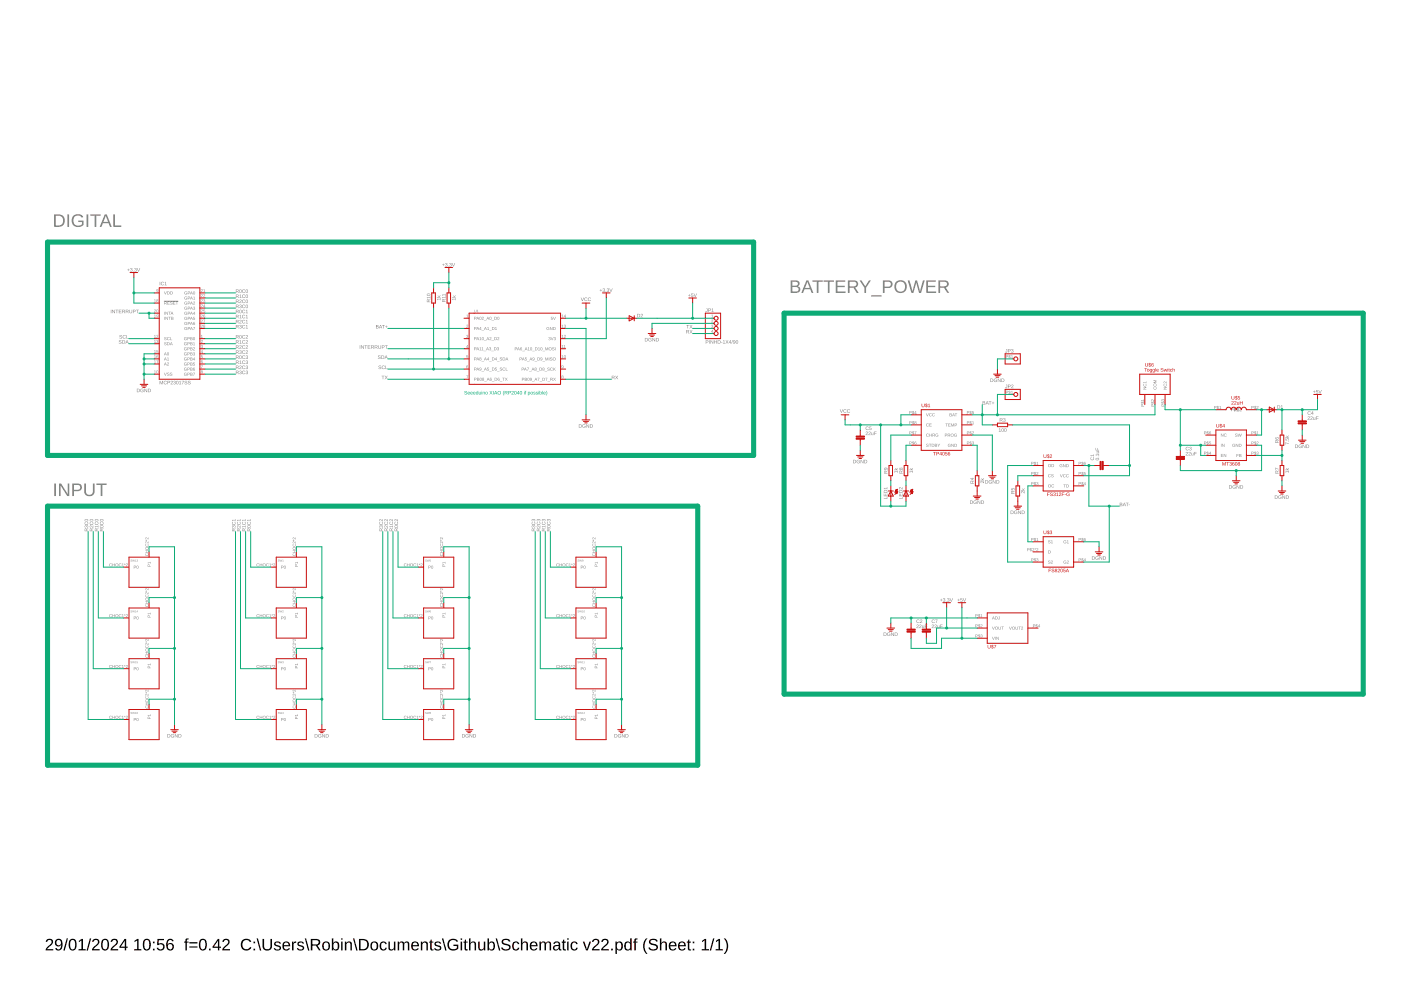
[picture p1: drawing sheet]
<svg xmlns="http://www.w3.org/2000/svg" width="297mm" height="210mm" viewBox="0 0 297 210" stroke-linecap="round" stroke-linejoin="round" font-family="sans-serif">
<path d="M9.9 199.2a.79 .79 0 0 1 1.3 .2 .79 .79 0 0 1-.5 1.1l-.7 .7h1.3v.3h-1.6l.1-.4 .5-.6a.72 .72 0 0 0 .4-1.2l-.5 .1-.2 .3h-.3zM11.8 199.3a.89 .89 0 0 1 1.1-.1 .89 .89 0 0 1 .4 1 .94 .94 0 0 1-.3 1.1 .94 .94 0 0 1-1.2 0l-.1-.3h.3a.52 .52 0 0 0 .6 .2 .52 .52 0 0 0 .3-.6l.1-.3a.78 .78 0 0 1-1.2 .1 .78 .78 0 0 1 0-1.1zM11.9 199.9a.54 .54 0 0 0 1 0 .54 .54 0 0 0-1 0zM14.1 198.9h.3l-.7 2.6h-.3zM14.9 199.2a.91 .91 0 0 1 1.1 .1 .91 .91 0 0 1 .2 1 .89 .89 0 0 1-.3 1.1 .89 .89 0 0 1-1.1-.2l-.2-.5v-.8zM15.1 199.4a1.65 1.65 0 0 0 .1 1.9h.2a1.12 1.12 0 0 0 .5-1.6l-.3-.4zM16.7 199.5l.6-.4h.3v2.1h.6v.3h-1.5v-.3h.6v-1.8l-.6 .4zM19.1 198.9h.2l-.7 2.6h-.3zM19.8 199.2a.79 .79 0 0 1 1.2 .2 .79 .79 0 0 1-.4 1.1l-.7 .7h1.2v.3h-1.6l.1-.4 .5-.6a.72 .72 0 0 0 .4-1.2l-.5 .1-.2 .3h-.3zM21.8 199.2a.91 .91 0 0 1 1.1 .1 .91 .91 0 0 1 .2 1 .89 .89 0 0 1-.3 1.1 .89 .89 0 0 1-1.2-.2l-.1-.5v-.8zM22 199.4a1.65 1.65 0 0 0 .1 1.9h.2a1.12 1.12 0 0 0 .5-1.6l-.3-.4zM23.7 199.2a.79 .79 0 0 1 1.2 .2 .79 .79 0 0 1-.4 1.1l-.7 .7h1.3v.3h-1.7l.1-.4 .6-.6a.72 .72 0 0 0 .3-1.2l-.5 .1-.1 .3h-.3zM26.4 199.1h.3v1.6h.4v.3h-.4v.5h-.2v-.5h-1.2v-.3zM26.5 199.4l-.9 1.3h.9zM28.5 199.5l.6-.4h.3v2.1h.6v.3h-1.6v-.3h.7v-1.8l-.6 .4zM30.6 199.2a.91 .91 0 0 1 1.1 .1 .91 .91 0 0 1 .3 1 .89 .89 0 0 1-.4 1.1 .89 .89 0 0 1-1.1-.2l-.2-.5v-.8zM30.8 199.4a1.65 1.65 0 0 0 .2 1.9h.1a1.12 1.12 0 0 0 .5-1.6l-.3-.4zM32.4 199.6h.4v.4h-.4zM32.4 201.1h.4v.4h-.4zM33.4 199.1h1.4v.2h-1.1l-.1 .8a.83 .83 0 0 1 1.1 .2 .83 .83 0 0 1-.1 1.1 .83 .83 0 0 1-1.1 0l-.3-.4 .3-.1a.55 .55 0 0 0 .9 .3 .55 .55 0 0 0 0-.9 .55 .55 0 0 0-.8 .1h-.3zM35.6 199.2a.76 .76 0 0 1 1.2 .3l-.3 .1a.51 .51 0 0 0-.6-.3 .51 .51 0 0 0-.3 .7l-.1 .3a.79 .79 0 0 1 1.2 0 .79 .79 0 0 1-.1 1.1 .79 .79 0 0 1-1.1-.2 1.85 1.85 0 0 1 .1-2zM35.5 200.7a.55 .55 0 0 0 1.1 0 .55 .55 0 0 0-1.1 0zM39.4 199.1l.6-.1v.2l-.4 .1v.3h.4v.3h-.4v1.6h-.3v-1.6h-.3v-.3h.3zM40.1 199.8h1.8v.2h-1.8zM40.1 200.7h1.8v.2h-1.8zM42.5 199.2a.91 .91 0 0 1 1.1 .1 .91 .91 0 0 1 .3 1 .89 .89 0 0 1-.4 1.1 .89 .89 0 0 1-1.1-.2l-.2-.5v-.8zM42.7 199.4a1.65 1.65 0 0 0 .1 1.9h.2a1.12 1.12 0 0 0 .5-1.6l-.3-.4zM44.3 201.1h.4v.4h-.4zM46.2 199.1h.3v1.6h.3v.3h-.3v.5h-.3v-.5h-1.1v-.3zM46.2 199.4l-.9 1.3h.9zM47.4 199.2a.79 .79 0 0 1 1.2 .2 .79 .79 0 0 1-.4 1.1l-.7 .7h1.2v.3h-1.6l.1-.4 .5-.6a.72 .72 0 0 0 .4-1.2l-.5 .1-.1 .3h-.4zM51.4 199.4a1.21 1.21 0 0 1 1.9 .2l-.3 .1a.9 .9 0 0 0-1.3-.2 .9 .9 0 0 0-.2 1.3 .84 .84 0 0 0 .8 .5 .84 .84 0 0 0 .7-.5l.3 .1a1.25 1.25 0 0 1-1.9 .4 1.25 1.25 0 0 1 0-1.9zM53.8 199.6h.3v.4h-.3zM53.8 201.1h.3v.4h-.3zM54.4 198.9h.3l.7 2.6h-.3zM55.7 199.1h.3v1.5a.68 .68 0 0 0 .7 .7 .68 .68 0 0 0 .6-.7v-1.5h.4v1.5a1.01 1.01 0 0 1-1 .9 1.01 1.01 0 0 1-1-.9zM58.3 199.7a.85 .85 0 0 1 1.3 .4h-.3a.39 .39 0 0 0-.5-.3 .39 .39 0 0 0-.3 .5l.2 .1a.67 .67 0 0 1 .7 .2 .67 .67 0 0 1 .1 .7 .91 .91 0 0 1-1.5-.2l.3-.1a.45 .45 0 0 0 .6 .4 .45 .45 0 0 0 .3-.6h-.1a.82 .82 0 0 1-1-.8zM60.1 199.9a.85 .85 0 0 1 1-.2 .85 .85 0 0 1 .4 .9h-1.3a.54 .54 0 0 0 .3 .7 .54 .54 0 0 0 .7-.3l.3 .1a.92 .92 0 0 1-1.3 .3 .92 .92 0 0 1-.2-1.4zM60.3 200l-.1 .4h1l-.3-.5zM61.9 199.6h.3v.4l.2-.3 .4-.1v.3h-.3l-.2 .3-.1 1.3h-.3zM63.2 199.7a.85 .85 0 0 1 1.3 .4h-.3a.39 .39 0 0 0-.5-.3 .39 .39 0 0 0-.3 .5l.2 .1a.67 .67 0 0 1 .7 .2 .67 .67 0 0 1 .1 .7 .91 .91 0 0 1-1.4-.2l.2-.1a.45 .45 0 0 0 .6 .4 .45 .45 0 0 0 .3-.6h-.1a.82 .82 0 0 1-1-.8zM64.6 198.9h.3l.7 2.6h-.3zM65.9 199.1h1.1a.7 .7 0 0 1 .9 .5 .7 .7 0 0 1-.6 .9l.7 1h-.4l-.6-1h-.8v1h-.3zM66.2 199.3v.9h.8a.46 .46 0 0 0 .6-.4 .46 .46 0 0 0-.6-.5zM68.5 199.8a.94 .94 0 0 1 1.5 .6 .94 .94 0 0 1-1.1 1.1l-.4-.2-.2-.4zM68.9 199.9a.86 .86 0 0 0 .2 1.4 .79 .79 0 0 0 .5-.7 .79 .79 0 0 0-.5-.8zM70.4 198.9h.3v1a.71 .71 0 0 1 .9-.2 .71 .71 0 0 1 .3 .9 .76 .76 0 0 1-.8 .9l-.4-.3v.3h-.3zM70.9 199.9a.84 .84 0 0 0 .3 1.4 .83 .83 0 0 0 0-1.5zM72.3 198.9h.3v.3h-.3zM72.3 199.6h.3v1.9h-.3zM73.1 199.6h.3v.4a.63 .63 0 0 1 .7-.4 .63 .63 0 0 1 .5 .7v1.2h-.3v-1.2a.45 .45 0 0 0-.5-.5 .45 .45 0 0 0-.4 .6v1.1h-.3zM74.8 198.9h.3l.7 2.6h-.3zM76.1 199.1h.8a1.22 1.22 0 0 1 1.3 1.1 1.22 1.22 0 0 1-1.2 1.3h-.9zM76.4 199.3v1.9h.6a1 1 0 0 0 .8-1.2 1 1 0 0 0-1.4-.7zM78.7 199.8a.94 .94 0 0 1 1.5 .6 .94 .94 0 0 1-1.1 1.1l-.4-.2-.2-.4zM79.1 199.9a.86 .86 0 0 0 .2 1.4 .79 .79 0 0 0 .6-.7 .79 .79 0 0 0-.5-.8zM80.7 199.9a.76 .76 0 0 1 1.3 .3h-.3a.48 .48 0 0 0-.7-.3 .48 .48 0 0 0-.2 .7 .48 .48 0 0 0 .3 .6 .48 .48 0 0 0 .6-.3l.3 .1a.79 .79 0 0 1-.9 .5 .79 .79 0 0 1-.6-.9zM82.3 199.6h.3v1.2a.45 .45 0 0 0 .5 .5 .45 .45 0 0 0 .4-.6v-1.1h.3v1.9h-.3v-.3a.63 .63 0 0 1-.7 .3 .63 .63 0 0 1-.5-.6zM84.3 199.6h.3v.4a.58 .58 0 0 1 .5-.4 .58 .58 0 0 1 .6 .4 .58 .58 0 0 1 .7-.4 .58 .58 0 0 1 .4 .7v1.2h-.3v-1.4a.41 .41 0 0 0-.6-.2 .41 .41 0 0 0-.2 .5v1.1h-.3v-1.4a.41 .41 0 0 0-.6-.2 .41 .41 0 0 0-.2 .5v1.1h-.3zM87.4 199.9a.85 .85 0 0 1 1-.2 .85 .85 0 0 1 .4 .9h-1.3a.54 .54 0 0 0 .3 .7 .54 .54 0 0 0 .7-.3l.3 .1a.92 .92 0 0 1-1.3 .3 .92 .92 0 0 1-.2-1.4zM87.6 200l-.1 .4h1l-.3-.5zM89.2 199.6h.3v.4a.63 .63 0 0 1 .7-.4 .63 .63 0 0 1 .5 .7v1.2h-.3v-1.2a.45 .45 0 0 0-.5-.5 .45 .45 0 0 0-.4 .6v1.1h-.3zM91.3 199.2h.2v.4h.4v.3h-.4v1.1l.1 .3h.3v.2h-.5l-.1-.2-.1-1.4h-.2v-.3h.2zM92.3 199.7a.85 .85 0 0 1 1.2 .4h-.2a.39 .39 0 0 0-.5-.3 .39 .39 0 0 0-.3 .5l.2 .1a.67 .67 0 0 1 .7 .2 .67 .67 0 0 1 .1 .7 .91 .91 0 0 1-1.5-.2l.3-.1a.45 .45 0 0 0 .5 .4 .45 .45 0 0 0 .4-.6h-.1a.82 .82 0 0 1-1-.8zM93.7 198.9h.3l.7 2.6h-.3zM95.2 199.4a1.27 1.27 0 0 1 1.9 .2l-.3 .1a.93 .93 0 0 0-1.3-.2 .93 .93 0 0 0-.2 1.3 1.03 1.03 0 0 0 1.6 .2v-.4h-.8v-.3h1.1v.8a1.33 1.33 0 0 1-1.9 .2 1.33 1.33 0 0 1-.1-1.9zM97.7 198.9h.3v.3h-.3zM97.7 199.6h.3v1.9h-.3zM98.6 199.2h.2v.4h.3v.3h-.3v1.1l.1 .3h.3v.2h-.6l-.1-.2v-1.4h-.2v-.3h.2zM99.4 198.9h.4l-.1 1.1a.63 .63 0 0 1 .8-.4 .63 .63 0 0 1 .4 .7v1.2h-.3v-1.2a.45 .45 0 0 0-.5-.5 .45 .45 0 0 0-.3 .6v1.1h-.4zM101.4 199.6h.3v1.2a.45 .45 0 0 0 .5 .5 .45 .45 0 0 0 .4-.6v-1.1h.3v1.9h-.3v-.3a.63 .63 0 0 1-.7 .3 .63 .63 0 0 1-.5-.6zM103.4 198.9h.3v1a.71 .71 0 0 1 .9-.2 .71 .71 0 0 1 .3 .9 .76 .76 0 0 1-.8 .9l-.4-.3v.3h-.3zM103.9 199.9a.84 .84 0 0 0 .3 1.4 .83 .83 0 0 0 0-1.5zM105.1 198.9h.3l.7 2.6h-.3zM106.5 199.3a1.11 1.11 0 0 1 1.7 .3l-.3 .1a.63 .63 0 0 0-.7-.4 .63 .63 0 0 0-.5 .5l.6 .3a.75 .75 0 0 1 1 .8 .75 .75 0 0 1-1 .6 .89 .89 0 0 1-1.1-.6h.4a.73 .73 0 0 0 .7 .4 .73 .73 0 0 0 .6-.6l-.7-.3a.72 .72 0 0 1-.7-1.1zM108.8 199.9a.76 .76 0 0 1 1.3 .3h-.3a.48 .48 0 0 0-.7-.3 .48 .48 0 0 0-.2 .7 .48 .48 0 0 0 .2 .6 .48 .48 0 0 0 .7-.3l.3 .1a.79 .79 0 0 1-.9 .5 .79 .79 0 0 1-.6-.9zM110.4 198.9h.4l-.1 1.1a.63 .63 0 0 1 .8-.4 .63 .63 0 0 1 .4 .7v1.2h-.3v-1.2a.45 .45 0 0 0-.5-.5 .45 .45 0 0 0-.3 .6v1.1h-.4zM112.5 199.9a.85 .85 0 0 1 1.1-.2 .85 .85 0 0 1 .4 .9h-1.4a.54 .54 0 0 0 .4 .7 .54 .54 0 0 0 .7-.3l.2 .1a.92 .92 0 0 1-1.3 .3 .92 .92 0 0 1-.2-1.4zM112.8 200l-.2 .4h1.1l-.3-.5zM114.4 199.6h.3v.4a.58 .58 0 0 1 .5-.4 .58 .58 0 0 1 .5 .4 .58 .58 0 0 1 .7-.4 .58 .58 0 0 1 .4 .7v1.2h-.3v-1.4a.41 .41 0 0 0-.5-.2 .41 .41 0 0 0-.2 .5v1.1h-.3l-.1-1.4a.41 .41 0 0 0-.5-.2 .41 .41 0 0 0-.2 .5v1.1h-.3zM117.5 199.7a.74 .74 0 0 1 .8-.1 .74 .74 0 0 1 .5 .6v1l.2 .1v.2h-.3l-.2-.4a.63 .63 0 0 1-.8 .5 .63 .63 0 0 1-.5-.8 .63 .63 0 0 1 .8-.4h.5a.42 .42 0 0 0-.3-.6 .42 .42 0 0 0-.6 .3h-.3zM117.7 200.7a.41 .41 0 0 0 .1 .7 .41 .41 0 0 0 .6-.4l.1-.4zM119.4 199.2h.2v.4h.4v.3h-.4v1.1l.1 .3h.3v.2h-.5l-.1-.2-.1-1.4h-.2v-.3h.2zM120.3 198.9h.3v.3h-.3zM120.3 199.6h.3v1.9h-.3zM121.2 199.9a.76 .76 0 0 1 1.3 .3h-.3a.48 .48 0 0 0-.7-.3 .48 .48 0 0 0-.2 .7 .48 .48 0 0 0 .2 .6 .48 .48 0 0 0 .7-.3l.3 .1a.79 .79 0 0 1-1 .5 .79 .79 0 0 1-.5-.9zM123.6 199.6h.3l.5 1.7 .6-1.7h.3l-.7 1.9h-.4zM125.8 199.2a.79 .79 0 0 1 1.2 .2 .79 .79 0 0 1-.5 1.1l-.7 .7h1.3v.3h-1.6l.1-.4 .5-.6a.72 .72 0 0 0 .4-1.2l-.5 .1-.2 .3h-.3zM127.7 199.2a.79 .79 0 0 1 1.3 .2 .79 .79 0 0 1-.5 1.1l-.7 .7h1.3v.3h-1.6l.1-.4 .5-.6a.72 .72 0 0 0 .4-1.2l-.5 .1-.2 .3h-.3zM129.6 201.1h.3v.4h-.3zM130.5 199.6h.3v.3a.71 .71 0 0 1 .9-.2 .71 .71 0 0 1 .4 .9 .76 .76 0 0 1-1 .9l-.3-.3v1h-.3zM131 199.9a.84 .84 0 0 0 .3 1.4 .83 .83 0 0 0 0-1.5zM132.5 199.8l.5-.2 .6 .3v-1h.3v2.6h-.3v-.3a.71 .71 0 0 1-.9 .3 .71 .71 0 0 1-.3-.9zM132.8 200a.91 .91 0 0 0 .3 1.3 .79 .79 0 0 0 .5-.7 .79 .79 0 0 0-.5-.8zM134.6 199.1l.6-.1v.2l-.4 .1v.3h.4v.3h-.4v1.6h-.3v-1.6h-.3v-.3h.3zM137 198.9h.3a2.48 2.48 0 0 0 0 3.3 1.06 1.06 0 0 1-.9-1 2.47 2.47 0 0 1 .6-2.3zM137.7 199.3a1.11 1.11 0 0 1 1.8 .3l-.4 .1a.63 .63 0 0 0-.6-.4 .63 .63 0 0 0-.6 .5l.7 .3a.75 .75 0 0 1 .9 .8 .75 .75 0 0 1-1 .6 .89 .89 0 0 1-1-.6h.3a.73 .73 0 0 0 .7 .4 .73 .73 0 0 0 .7-.6l-.8-.3a.72 .72 0 0 1-.7-1.1zM139.9 198.9h.3v1.1a.63 .63 0 0 1 .7-.4 .63 .63 0 0 1 .5 .7v1.2h-.3v-1.2a.45 .45 0 0 0-.5-.5 .45 .45 0 0 0-.4 .6v1.1h-.3zM142 199.9a.85 .85 0 0 1 1-.2 .85 .85 0 0 1 .4 .9h-1.3a.54 .54 0 0 0 .3 .7 .54 .54 0 0 0 .7-.3l.3 .1a.92 .92 0 0 1-1.3 .3 .92 .92 0 0 1-.2-1.4zM142.3 200l-.2 .4h1l-.3-.5zM144 199.9a.85 .85 0 0 1 1-.2 .85 .85 0 0 1 .4 .9h-1.3a.54 .54 0 0 0 .3 .7 .54 .54 0 0 0 .7-.3l.3 .1a.92 .92 0 0 1-1.4 .3 .92 .92 0 0 1-.2-1.4zM144.2 200l-.1 .4h1l-.3-.5zM145.9 199.2h.2v.4h.4v.3h-.4v1.1l.2 .3h.2v.2h-.5l-.1-.2-.1-1.4h-.2v-.3h.2zM146.9 199.6h.3v.4h-.3zM146.9 201.1h.3v.4h-.3zM148.9 199.5l.5-.4h.3v2.1h.6v.3h-1.5v-.3h.6v-1.8l-.5 .4zM151.2 198.9h.3l-.7 2.6h-.3zM151.8 199.5l.6-.4h.3v2.1h.6v.3h-1.6v-.3h.7v-1.8l-.6 .4zM153.4 198.9a1.06 1.06 0 0 1 .9 1.1 2.47 2.47 0 0 1-.6 2.2h-.3a2.48 2.48 0 0 0 0-3.3z" fill="#000"/>
<g fill="#808080">
<path d="M98.9 66.8l.2-.1v.6h.2h-.4h.1v-.5z"/>
<path d="M98.9 68.9a.23 .23 0 0 1 .4 .1 .23 .23 0 0 1-.3 .3l-.1 .1 .4 .1h-.4v-.1a.22 .22 0 0 0 .2-.2 .22 .22 0 0 0-.1-.3l-.1 .1z"/>
<path d="M98.9 71a.18 .18 0 0 1 .3 0 .18 .18 0 0 1-.1 .3 .17 .17 0 0 1 .2 .2 .17 .17 0 0 1-.2 .1l-.3-.1 .4 .1-.2-.3 .2-.2-.3 .1z"/>
<path d="M98.9 75.3h.3l-.2 .1-.1 .2a.21 .21 0 0 1 .4 .1 .21 .21 0 0 1-.2 .3 .21 .21 0 0 1-.3-.2l.3 .1 .1-.2h-.3z"/>
<path d="M98.9 79.6h.4l-.2 .7 .1-.6z"/>
<path d="M33.9 80.8h.1l.2 .6 .2-.6h.2v.7l-.1-.7-.3 .7-.3-.7v.7zM34.8 80.8h.4l.2 .1a.32 .32 0 0 0-.5 0 .32 .32 0 0 0 0 .5 .32 .32 0 0 0 .5-.1 .37 .37 0 0 1-.6 .1 .37 .37 0 0 1 0-.6zM35.5 80.8h.3a.22 .22 0 0 1 .3 .2 .22 .22 0 0 1-.3 .2h-.2l-.1 .3zM35.6 80.8v.3h.3v-.2zM36.2 80.8a.27 .27 0 0 1 .4 .2 .27 .27 0 0 1-.2 .3l-.1 .1 .4 .1-.5-.1a.39 .39 0 0 0 .2-.6l-.2 .1zM36.8 80.8a.21 .21 0 0 1 .4 0 .21 .21 0 0 1-.1 .3 .2 .2 0 0 1 .1 .2 .2 .2 0 0 1-.2 .2l-.3-.2 .4 .1-.2-.3 .2-.2h-.3zM37.4 80.8h.1a.33 .33 0 0 1 .3 .3 .33 .33 0 0 1-.4 .3zM37.5 80.8a.32 .32 0 0 0-.1 .4 .32 .32 0 0 0 .3 .2 .31 .31 0 0 0 .1-.3 .31 .31 0 0 0-.3-.3zM38 80.9l.2-.1v.6l.2 .1h-.4l.1-.1v-.6zM38.5 80.8h.5l-.2 .7-.1-.2 .2-.5zM39.2 80.8h.3l.2 .1-.4-.1v.2a.25 .25 0 0 1 .4 .2 .25 .25 0 0 1-.3 .3l-.3-.2 .2 .1a.2 .2 0 0 0 .2 0 .2 .2 0 0 0 0-.3 .2 .2 0 0 0-.2 0zM39.9 80.8h.3l.2 .1-.4-.1v.2a.25 .25 0 0 1 .4 .2 .25 .25 0 0 1-.3 .3l-.3-.2 .2 .1a.2 .2 0 0 0 .3 0 .2 .2 0 0 0-.1-.3 .2 .2 0 0 0-.2 0z"/>
<path d="M149.6 72.1h.3a.22 .22 0 0 1 .3 .3 .22 .22 0 0 1-.3 .2h-.2l-.1 .3zM149.7 72.2v.3h.4v-.2zM150.4 72.1l.1 .8zM150.6 72.1l.5 .7 .1-.7v.8l-.5-.7-.1 .7zM151.4 72.1l.1 .3h.4l.1-.3v.8l-.1-.4h-.4l-.1 .4zM152.2 72.1h.2a.36 .36 0 0 1 .4 .4 .36 .36 0 0 1-.4 .4h-.2zM152.3 72.2v.6a.31 .31 0 0 0 .4-.3 .31 .31 0 0 0-.4-.3zM152.9 72.5l.2 .1zM153.3 72.3l.3-.2v.7l.1 .1h-.4l.2-.1v-.6zM153.8 72.1l.3 .3 .3-.3-.2 .4 .3 .4-.4-.4-.3 .4 .3-.4zM154.8 72.1l.2 .5-.1 .3v-.2h-.4zM154.9 72.2l-.3 .4h.3zM155.3 72.1l-.2 .8zM155.5 72.2a.32 .32 0 0 1 .4 .3 .32 .32 0 0 1-.5 .2l.3 .1 .1-.3a.23 .23 0 0 1-.3 0 .23 .23 0 0 1 0-.3zM155.5 72.4a.16 .16 0 0 0 .3 0 .16 .16 0 0 0-.3 0zM156.1 72.2a.33 .33 0 0 1 .4 .3 .33 .33 0 0 1-.4 .3zM156.2 72.2a.32 .32 0 0 0-.1 .3 .32 .32 0 0 0 .2 .3 .31 .31 0 0 0 .1-.3 .31 .31 0 0 0-.2-.3z"/>
<path d="M211.8 90.9l.2-.1v.7l.2 .1h-.4l.2-.1v-.6zM212.4 90.9l.1-.1a.33 .33 0 0 1 .3 .4 .33 .33 0 0 1-.4 .3zM212.5 90.9a.32 .32 0 0 0-.1 .3 .32 .32 0 0 0 .2 .3 .31 .31 0 0 0 .2-.4 .31 .31 0 0 0-.3-.2zM213 90.9v-.1a.33 .33 0 0 1 .4 .4 .33 .33 0 0 1-.4 .3zM213.1 90.9a.32 .32 0 0 0-.1 .3 .32 .32 0 0 0 .2 .3 .31 .31 0 0 0 .1-.4 .31 .31 0 0 0-.2-.2z"/>
<path d="M232.4 97.1l.6 .1a.33 .33 0 0 1-.4 .4 .33 .33 0 0 1-.2-.5zM232.4 97.3a.25 .25 0 0 0 .3 .2 .25 .25 0 0 0 .2-.3zM232.9 96.8l.1 .1zM232.3 96.4h.6l.1-.2v.5l-.1-.2h-.5v.1zM232.5 95.6h.5v.5h-.5l.5-.2zM232.3 95l.1 .4h.2l.1-.4v.4l.3 .1h-.7z"/>
<path d="M207.9 102h.3l.4 .3v-.3v.4a.39 .39 0 0 0-.6-.2l.1 .2-.2-.1zM208.1 101.4l.2 .2 .3-.2-.2 .3 .2 .1h-.7l.4-.1z"/>
<path d="M205.7 106.1h.2a.36 .36 0 0 1 .4 .4 .36 .36 0 0 1-.4 .3h-.2zM205.8 106.2v.6a.31 .31 0 0 0 .4-.3 .31 .31 0 0 0-.4-.3zM206.5 106.2l.4-.1 .2 .2a.31 .31 0 0 0-.5-.1 .31 .31 0 0 0 0 .4 .31 .31 0 0 0 .4 .1l-.2-.2h.3l-.1 .3a.39 .39 0 0 1-.5-.1 .39 .39 0 0 1 0-.5zM207.2 106.1l.6 .6v-.6v.7l-.5-.6-.1 .6zM208 106.1h.3a.36 .36 0 0 1 .3 .4 .36 .36 0 0 1-.3 .3h-.3zM208.1 106.2v.6a.31 .31 0 0 0 .4-.3 .31 .31 0 0 0-.4-.3z"/>
<path d="M208.9 101.8h.2a.36 .36 0 0 1 .4 .4 .36 .36 0 0 1-.3 .3h-.3zM209 101.9v.6a.31 .31 0 0 0 .4-.3 .31 .31 0 0 0-.4-.3zM209.7 101.9l.4-.1 .2 .2a.31 .31 0 0 0-.4-.1 .31 .31 0 0 0-.1 .4 .31 .31 0 0 0 .4 .1l-.2-.2h.3l-.1 .3a.39 .39 0 0 1-.5-.1 .39 .39 0 0 1 0-.5zM210.5 101.8l.5 .6 .1-.6v.7l-.5-.6-.1 .6zM211.2 101.8h.3a.36 .36 0 0 1 .4 .4 .36 .36 0 0 1-.4 .3h-.3zM211.3 101.9v.6a.31 .31 0 0 0 .5-.3 .31 .31 0 0 0-.5-.3z"/>
<path d="M216.6 104.2l.2-.1 .4 .4v-.4v.5a.39 .39 0 0 0-.6-.3l.1 .3-.2-.2zM216.7 103.5l.2 .3 .3-.3-.2 .3 .2 .2h-.7l.5-.1z"/>
<path d="M214.3 108.3h.2a.36 .36 0 0 1 .4 .3 .36 .36 0 0 1-.4 .4h-.2zM214.4 108.3v.6a.31 .31 0 0 0 .4-.3 .31 .31 0 0 0-.4-.3zM215.1 108.4l.4-.1 .2 .1a.31 .31 0 0 0-.5-.1 .31 .31 0 0 0 0 .5 .31 .31 0 0 0 .4 0l-.2-.2h.3l-.1 .3a.39 .39 0 0 1-.5 0 .39 .39 0 0 1 0-.5zM215.9 108.3l.5 .6 .1-.6v.7l-.6-.6v.6zM216.6 108.3h.3a.36 .36 0 0 1 .4 .3 .36 .36 0 0 1-.4 .4h-.3zM216.7 108.3v.6a.31 .31 0 0 0 .5-.3 .31 .31 0 0 0-.5-.3z"/>
<path d="M231.5 118h.2a.36 .36 0 0 1 .4 .3 .36 .36 0 0 1-.3 .4h-.3zM231.6 118v.6a.31 .31 0 0 0 .4-.3 .31 .31 0 0 0-.4-.3zM232.3 118h.4l.2 .1a.31 .31 0 0 0-.4-.1 .31 .31 0 0 0-.1 .5 .31 .31 0 0 0 .4 0l-.2-.2h.3v.3a.39 .39 0 0 1-.6 0 .39 .39 0 0 1 0-.6zM233.1 118l.5 .6 .1-.6v.7l-.5-.6-.1 .6zM233.9 118h.2a.36 .36 0 0 1 .4 .3 .36 .36 0 0 1-.4 .4h-.2zM234 118v.6a.31 .31 0 0 0 .4-.3 .31 .31 0 0 0-.4-.3z"/>
<path d="M260.6 102.9h.2a.36 .36 0 0 1 .4 .3 .36 .36 0 0 1-.3 .4h-.3zM260.7 103v.5a.31 .31 0 0 0 .4-.3 .31 .31 0 0 0-.4-.2zM261.4 103l.4-.1 .2 .1a.31 .31 0 0 0-.4 0 .31 .31 0 0 0-.1 .4 .31 .31 0 0 0 .4 .1l-.2-.3h.3l-.1 .3a.39 .39 0 0 1-.5 0 .39 .39 0 0 1 0-.5zM262.2 102.9l.5 .6 .1-.6v.7l-.5-.6-.1 .6zM262.9 102.9h.3a.36 .36 0 0 1 .4 .3 .36 .36 0 0 1-.4 .4h-.3zM263 103v.5a.31 .31 0 0 0 .5-.3 .31 .31 0 0 0-.5-.2z"/>
<path d="M251.5 95.9a.27 .27 0 0 1 .4 .1 .27 .27 0 0 1-.3 .4l-.1 .1 .4 .1-.5-.1a.39 .39 0 0 0 .2-.6l-.2 .1zM252.1 95.9a.27 .27 0 0 1 .3 .1 .27 .27 0 0 1-.2 .4l-.1 .1 .4 .1-.5-.1a.39 .39 0 0 0 .2-.6l-.2 .1zM252.6 96l.2 .5 .2-.5v.6l-.4-.1zM253.2 95.8h.5l-.4 .1v.3h.4l-.4 .1v.3z"/>
<path d="M277.3 88.3a.27 .27 0 0 1 .4 .2 .27 .27 0 0 1-.3 .3l-.1 .1 .4 .1h-.5a.39 .39 0 0 0 .3-.6l-.3 .1zM277.9 88.3a.27 .27 0 0 1 .4 .2 .27 .27 0 0 1-.3 .3l-.1 .1 .4 .1h-.5a.39 .39 0 0 0 .3-.6l-.3 .1zM278.4 88.5l.2 .5 .3-.5v.5h-.4zM279 88.3h.5l-.4 .1v.2h.4l-.4 .1v.3z"/>
<path d="M274.6 94.3h.2a.36 .36 0 0 1 .4 .3 .36 .36 0 0 1-.3 .4h-.3zM274.7 94.3v.6a.31 .31 0 0 0 .4-.3 .31 .31 0 0 0-.4-.3zM275.4 94.4l.4-.1 .2 .1a.31 .31 0 0 0-.4-.1 .31 .31 0 0 0-.1 .5 .31 .31 0 0 0 .4 0l-.2-.2h.3l-.1 .3a.39 .39 0 0 1-.5 0 .39 .39 0 0 1 0-.5zM276.2 94.3l.5 .6 .1-.6v.7l-.5-.6-.1 .6zM276.9 94.3h.3a.36 .36 0 0 1 .4 .3 .36 .36 0 0 1-.4 .4h-.3zM277 94.3v.6a.31 .31 0 0 0 .5-.3 .31 .31 0 0 0-.5-.3z"/>
<path d="M272.5 93.8l.8 .3-.7-.2-.1 .4zM273.1 93.5l.2 .1zM272.5 92.9l.1 .4h.2a.25 .25 0 0 1 .1-.4 .25 .25 0 0 1 .4 .2 .25 .25 0 0 1-.2 .3l.1-.3-.2-.1-.1 .1v.3h-.4zM272.7 92.3l.2 .3 .4-.3-.3 .3 .3 .2h-.8l.5-.1z"/>
<path d="M272.5 100h.7l.1-.2v.5l-.1-.2h-.6v.1zM272.7 99.2l.2 .3 .4-.3-.3 .3 .3 .2h-.8l.5-.1z"/>
<path d="M192.8 100h.7l.1-.2v.5l-.1-.2h-.6v.1zM193 99.2l.2 .3 .4-.3-.3 .3 .3 .2h-.8l.5-.1z"/>
<path d="M189.6 100h.6l.1-.2v.5l-.1-.2h-.5v.1zM189.8 99.2l.2 .3 .3-.3-.2 .3 .2 .2h-.7l.4-.1z"/>
<path d="M270.3 105h.2a.36 .36 0 0 1 .4 .4 .36 .36 0 0 1-.3 .4h-.3zM270.4 105.1v.6a.31 .31 0 0 0 .4-.3 .31 .31 0 0 0-.4-.3zM271.1 105.1l.4-.1 .2 .2a.31 .31 0 0 0-.4-.1 .31 .31 0 0 0-.1 .4 .31 .31 0 0 0 .4 .1l-.2-.2h.3l-.1 .3a.39 .39 0 0 1-.5 0 .39 .39 0 0 1 0-.6zM271.9 105l.5 .7 .1-.7v.8l-.5-.7-.1 .7zM272.6 105h.3a.36 .36 0 0 1 .4 .4 .36 .36 0 0 1-.4 .4h-.3zM272.7 105.1v.6a.31 .31 0 0 0 .5-.3 .31 .31 0 0 0-.5-.3z"/>
<path d="M183.6 91.6a.27 .27 0 0 1 .4 .1 .27 .27 0 0 1-.3 .4l-.1 .1h.4h-.5a.39 .39 0 0 0 .3-.6l-.3 .1zM184.2 91.6a.27 .27 0 0 1 .4 .1 .27 .27 0 0 1-.3 .4l-.1 .1h.4h-.5a.39 .39 0 0 0 .3-.6l-.3 .1zM184.7 91.7l.2 .5 .3-.5v.5h-.4zM185.3 91.5h.5l-.4 .1v.3h.4l-.4 .1v.2z"/>
<path d="M180.9 97.5h.2a.36 .36 0 0 1 .4 .3 .36 .36 0 0 1-.3 .4h-.3zM181 97.6v.5a.31 .31 0 0 0 .4-.2 .31 .31 0 0 0-.4-.3zM181.7 97.6l.4-.1 .2 .2a.31 .31 0 0 0-.4-.1 .31 .31 0 0 0-.1 .4 .31 .31 0 0 0 .4 .1l-.2-.2h.3l-.1 .3a.39 .39 0 0 1-.5-.1 .39 .39 0 0 1 0-.5zM182.5 97.5l.5 .6 .1-.6v.7l-.5-.6-.1 .6zM183.2 97.5h.3a.36 .36 0 0 1 .4 .3 .36 .36 0 0 1-.4 .4h-.3zM183.3 97.6v.5a.31 .31 0 0 0 .5-.2 .31 .31 0 0 0-.5-.3z"/>
<path d="M122.7 90h.3a.36 .36 0 0 1 .4 .3 .36 .36 0 0 1-.4 .4h-.3zM122.8 90v.6a.31 .31 0 0 0 .5-.3 .31 .31 0 0 0-.5-.3zM123.6 90h.3l.2 .1a.31 .31 0 0 0-.4-.1 .31 .31 0 0 0-.1 .5 .31 .31 0 0 0 .5 0l-.3-.2h.3v.3a.39 .39 0 0 1-.6 0 .39 .39 0 0 1 .1-.6zM124.3 90l.5 .6 .1-.6v.7l-.5-.6-.1 .6zM125.1 90h.2a.36 .36 0 0 1 .4 .3 .36 .36 0 0 1-.4 .4h-.2zM125.2 90v.6a.31 .31 0 0 0 .4-.3 .31 .31 0 0 0-.4-.3z"/>
<path d="M136.7 71.7h.3a.36 .36 0 0 1 .4 .3 .36 .36 0 0 1-.4 .4h-.3zM136.8 71.7v.6a.31 .31 0 0 0 .5-.3 .31 .31 0 0 0-.5-.3zM137.6 71.7h.3l.2 .1a.31 .31 0 0 0-.4-.1 .31 .31 0 0 0-.1 .5 .31 .31 0 0 0 .5 0l-.3-.2h.3v.3a.39 .39 0 0 1-.6 0 .39 .39 0 0 1 .1-.6zM138.3 71.7l.5 .6 .1-.6v.7l-.5-.6-.1 .6zM139.1 71.7h.2a.36 .36 0 0 1 .4 .3 .36 .36 0 0 1-.3 .4h-.3zM139.2 71.7v.6a.31 .31 0 0 0 .4-.3 .31 .31 0 0 0-.4-.3z"/>
<path d="M130.3 155.6h.2a.36 .36 0 0 1 .4 .4 .36 .36 0 0 1-.4 .4h-.2zM130.4 155.7v.6a.31 .31 0 0 0 .4-.3 .31 .31 0 0 0-.4-.3zM131.1 155.7l.4-.1 .2 .2a.31 .31 0 0 0-.5-.1 .31 .31 0 0 0 0 .5 .31 .31 0 0 0 .4 0l-.2-.2h.3l-.1 .3a.39 .39 0 0 1-.5 0 .39 .39 0 0 1 0-.6zM131.9 155.6l.5 .7v-.7v.8l-.5-.6v.6zM132.6 155.6h.3a.36 .36 0 0 1 .3 .4 .36 .36 0 0 1-.3 .4h-.3zM132.7 155.7v.6a.31 .31 0 0 0 .4-.3 .31 .31 0 0 0-.4-.3z"/>
<path d="M98 155.6h.2a.36 .36 0 0 1 .4 .4 .36 .36 0 0 1-.4 .4h-.2zM98.1 155.7v.6a.31 .31 0 0 0 .4-.3 .31 .31 0 0 0-.4-.3zM98.8 155.7l.4-.1 .2 .2a.31 .31 0 0 0-.5-.1 .31 .31 0 0 0-.1 .5 .31 .31 0 0 0 .5 0l-.2-.2h.3l-.1 .3a.39 .39 0 0 1-.5 0 .39 .39 0 0 1 0-.6zM99.5 155.6l.5 .7 .1-.7v.8l-.5-.6-.1 .6zM100.3 155.6h.2a.36 .36 0 0 1 .4 .4 .36 .36 0 0 1-.3 .4h-.3zM100.4 155.7v.6a.31 .31 0 0 0 .4-.3 .31 .31 0 0 0-.4-.3z"/>
<path d="M66.7 155.6h.3a.36 .36 0 0 1 .3 .4 .36 .36 0 0 1-.3 .4h-.3zM66.8 155.7v.6a.31 .31 0 0 0 .4-.3 .31 .31 0 0 0-.4-.3zM67.5 155.7l.4-.1 .2 .2a.31 .31 0 0 0-.4-.1 .31 .31 0 0 0-.1 .5 .31 .31 0 0 0 .4 0l-.2-.2h.3v.3a.39 .39 0 0 1-.6 0 .39 .39 0 0 1 0-.6zM68.3 155.6l.5 .7 .1-.7v.8l-.5-.6-.1 .6zM69.1 155.6h.2a.36 .36 0 0 1 .4 .4 .36 .36 0 0 1-.4 .4h-.2zM69.2 155.7v.6a.31 .31 0 0 0 .4-.3 .31 .31 0 0 0-.4-.3z"/>
<path d="M35.5 155.6h.2a.36 .36 0 0 1 .4 .4 .36 .36 0 0 1-.3 .4h-.3zM35.6 155.7v.6a.31 .31 0 0 0 .4-.3 .31 .31 0 0 0-.4-.3zM36.3 155.7l.4-.1 .2 .2a.31 .31 0 0 0-.4-.1 .31 .31 0 0 0-.1 .5 .31 .31 0 0 0 .4 0l-.2-.2h.3l-.1 .3a.39 .39 0 0 1-.5 0 .39 .39 0 0 1 0-.6zM37.1 155.6l.5 .7 .1-.7v.8l-.5-.6-.1 .6zM37.8 155.6h.3a.36 .36 0 0 1 .4 .4 .36 .36 0 0 1-.4 .4h-.3zM37.9 155.7v.6a.31 .31 0 0 0 .5-.3 .31 .31 0 0 0-.5-.3z"/>
<path d="M29 82.4h.3a.36 .36 0 0 1 .4 .4 .36 .36 0 0 1-.4 .4h-.3zM29.1 82.5v.6a.31 .31 0 0 0 .5-.3 .31 .31 0 0 0-.5-.3zM29.8 82.5l.4-.1 .2 .2a.31 .31 0 0 0-.4-.1 .31 .31 0 0 0-.1 .4 .31 .31 0 0 0 .5 .1l-.3-.2h.3v.3a.39 .39 0 0 1-.6-.1 .39 .39 0 0 1 0-.5zM30.6 82.4l.5 .6 .1-.6v.8l-.5-.7-.1 .7zM31.4 82.4h.2a.36 .36 0 0 1 .4 .4 .36 .36 0 0 1-.4 .4h-.2zM31.5 82.5v.6a.31 .31 0 0 0 .4-.3 .31 .31 0 0 0-.4-.3z"/>
<path d="M92.7 63.4h.6l.1-.2v.4l-.1-.1h-.6l.1 .1zM92.8 62.6l.3 .2 .3-.2-.3 .3 .3 .2h-.8l.5-.1z"/>
<path d="M95.9 63.4h.6l.1-.2v.4l-.1-.1h-.5v.1zM96.1 62.6l.2 .2 .3-.2-.2 .3 .2 .2h-.8l.5-.1z"/>
<path d="M194.4 132.5a.27 .27 0 0 1 .4 .1 .27 .27 0 0 1-.3 .4l-.1 .1 .4 .1-.5-.1a.39 .39 0 0 0 .2-.6l-.2 .1zM195 132.5a.27 .27 0 0 1 .4 .1 .27 .27 0 0 1-.3 .4l-.1 .1 .4 .1-.5-.1a.39 .39 0 0 0 .2-.6l-.2 .1zM195.5 132.6l.2 .5 .2-.5v.6l-.4-.1zM196.1 132.4h.5l-.4 .1v.3h.4l-.4 .1v.3z"/>
<path d="M197.6 132.5a.27 .27 0 0 1 .4 .1 .27 .27 0 0 1-.3 .4l-.1 .1 .4 .1-.5-.1a.39 .39 0 0 0 .3-.6l-.3 .1zM198.2 132.5a.27 .27 0 0 1 .4 .1 .27 .27 0 0 1-.3 .4l-.1 .1 .4 .1-.5-.1a.39 .39 0 0 0 .3-.6l-.3 .1zM198.7 132.6l.2 .5 .3-.5v.6l-.4-.1zM199.3 132.4h.5l-.4 .1v.3h.4l-.4 .1v.3z"/>
<path d="M199.5 127l.1 .2h.2l-.2 .1v.2l-.1-.2h-.2l.2-.1zM200 126.9a.21 .21 0 0 1 .3 0 .21 .21 0 0 1-.1 .3 .2 .2 0 0 1 .2 .2 .2 .2 0 0 1-.2 .2l-.3-.2 .4 .1-.2-.3 .2-.2h-.4zM200.6 127.5l.1 .1zM200.9 126.9a.21 .21 0 0 1 .3 0 .21 .21 0 0 1-.1 .3 .2 .2 0 0 1 .2 .2 .2 .2 0 0 1-.2 .2l-.3-.2 .4 .1-.2-.3 .2-.2h-.4zM201.4 126.8l.3 .7 .3-.7-.2 .8z"/>
<path d="M187.3 134.1h.3a.36 .36 0 0 1 .4 .4 .36 .36 0 0 1-.4 .3h-.3zM187.4 134.2v.6a.31 .31 0 0 0 .5-.3 .31 .31 0 0 0-.5-.3zM188.2 134.2l.4-.1 .2 .2a.31 .31 0 0 0-.5-.1 .31 .31 0 0 0-.1 .4 .31 .31 0 0 0 .5 .1l-.2-.2h.3l-.1 .3a.39 .39 0 0 1-.5-.1 .39 .39 0 0 1 0-.5zM188.9 134.1l.5 .6 .1-.6v.7l-.5-.6-.1 .6zM189.7 134.1h.2a.36 .36 0 0 1 .4 .4 .36 .36 0 0 1-.3 .3h-.3zM189.8 134.2v.6a.31 .31 0 0 0 .4-.3 .31 .31 0 0 0-.4-.3z"/>
<path d="M127.4 61.3v.2h.3l-.3 .1v.2v-.2h-.3l.3-.1zM127.8 61.2a.21 .21 0 0 1 .4 0 .21 .21 0 0 1-.1 .3 .2 .2 0 0 1 .2 .2 .2 .2 0 0 1-.3 .2l-.2-.2 .3 .1-.2-.3 .2-.2h-.3zM128.4 61.8l.1 .1zM128.7 61.2a.21 .21 0 0 1 .4 0 .21 .21 0 0 1-.1 .3 .2 .2 0 0 1 .1 .2 .2 .2 0 0 1-.2 .2l-.3-.2 .4 .1-.2-.3 .2-.2h-.4zM129.2 61.2l.3 .6 .4-.6-.3 .7z"/>
<path d="M146.1 62.3l.1 .3h.2h-.2v.3l-.1-.3h-.2h.2zM146.6 62.2h.4l-.4 .1v.2a.25 .25 0 0 1 .4 .2 .25 .25 0 0 1-.2 .3 .25 .25 0 0 1-.3-.2l.3 .1 .1-.2-.1-.1h-.3zM147.1 62.2l.3 .7 .4-.7-.3 .8z"/>
<path d="M278.6 82.8l.1 .2h.2l-.2 .1v.2l-.1-.2h-.2l.2-.1zM279 82.7h.4l-.3 .1v.2a.25 .25 0 0 1 .4 .1 .25 .25 0 0 1-.2 .4 .25 .25 0 0 1-.3-.2h.3l.1-.1-.1-.2-.3 .1zM279.5 82.7l.4 .6 .3-.6-.3 .7z"/>
<path d="M94 55.9l.1 .2h.2l-.2 .1v.2l-.1-.2h-.2l.2-.1zM94.5 55.8a.21 .21 0 0 1 .3 0 .21 .21 0 0 1-.1 .3 .2 .2 0 0 1 .2 .3 .2 .2 0 0 1-.3 .1l-.2-.2 .3 .1-.2-.3 .2-.2-.3 .1zM95 56.4l.1 .1zM95.3 55.8a.21 .21 0 0 1 .4 0 .21 .21 0 0 1-.1 .3 .2 .2 0 0 1 .1 .3 .2 .2 0 0 1-.2 .1l-.3-.2 .4 .1-.2-.3 .2-.2-.3 .1zM95.8 55.8l.3 .6 .4-.6-.3 .7z"/>
<path d="M27.2 57l.1 .2h.2l-.2 .1v.2l-.1-.2h-.2l.2-.1zM27.7 56.9a.21 .21 0 0 1 .3 0 .21 .21 0 0 1-.1 .3 .2 .2 0 0 1 .2 .2 .2 .2 0 0 1-.3 .2l-.2-.2 .4 .1-.2-.3 .2-.2h-.4zM28.2 57.5l.1 .1zM28.6 56.9a.21 .21 0 0 1 .3 0 .21 .21 0 0 1-.1 .3 .2 .2 0 0 1 .2 .2 .2 .2 0 0 1-.3 .2l-.2-.2 .3 .1-.2-.3 .2-.2h-.3zM29 56.8l.4 .7 .3-.7-.3 .8z"/>
<path d="M178.1 86.8l.3 .6 .3-.6-.2 .7zM178.9 86.9l.4-.1 .2 .2a.32 .32 0 0 0-.5-.1 .32 .32 0 0 0 0 .5 .32 .32 0 0 0 .5-.1 .37 .37 0 0 1-.6 .1 .37 .37 0 0 1 0-.5zM179.7 86.9l.3-.1 .2 .2a.32 .32 0 0 0-.4-.1 .32 .32 0 0 0 0 .5 .32 .32 0 0 0 .4-.1 .37 .37 0 0 1-.5 .1 .37 .37 0 0 1 0-.5z"/>
<path d="M123.1 63.1l.4 .6 .3-.6-.3 .7zM124 63.2l.3-.1 .2 .2a.32 .32 0 0 0-.4-.1 .32 .32 0 0 0 0 .5 .32 .32 0 0 0 .4-.1 .37 .37 0 0 1-.5 .2 .37 .37 0 0 1 0-.6zM124.7 63.2l.4-.1 .2 .2a.32 .32 0 0 0-.5-.1 .32 .32 0 0 0 0 .5 .32 .32 0 0 0 .5-.1 .37 .37 0 0 1-.5 .2 .37 .37 0 0 1-.1-.6z"/>
<path d="M210 80.3h.2a.36 .36 0 0 1 .4 .3 .36 .36 0 0 1-.4 .4h-.2zM210.1 80.3v.6a.31 .31 0 0 0 .4-.3 .31 .31 0 0 0-.4-.3zM210.8 80.4l.4-.1 .2 .1a.31 .31 0 0 0-.5-.1 .31 .31 0 0 0 0 .5 .31 .31 0 0 0 .4 0l-.2-.2h.3l-.1 .3a.39 .39 0 0 1-.5 0 .39 .39 0 0 1 0-.5zM211.6 80.3l.5 .6v-.6v.7l-.5-.6v.6zM212.3 80.3h.3a.36 .36 0 0 1 .3 .3 .36 .36 0 0 1-.3 .4h-.3zM212.4 80.3v.6a.31 .31 0 0 0 .4-.3 .31 .31 0 0 0-.4-.3z"/>
<path d="M203.2 127l.1 .2h.2l-.2 .1v.2l-.1-.2h-.2l.2-.1zM203.6 126.8h.5l-.4 .1v.3a.25 .25 0 0 1 .4 .1 .25 .25 0 0 1-.2 .3 .25 .25 0 0 1-.3-.2l.3 .1 .1-.2-.1-.1h-.3zM204.1 126.8l.4 .7 .3-.7-.3 .8z"/>
<path d="M27.7 118.7h.3l-.3 .1 .3 .1v.1h-.3h.3zM28 118.7l.2 .3 .1-.3 .1 .3 .2-.3-.1 .4-.2-.4-.1 .4zM28.7 118.7h.1l.1 .4h-.3zM29 118.7h.2v.4l-.2-.1h.2z"/>
<path d="M28.4 119.9h.2a.19 .19 0 0 1 .3 .2 .19 .19 0 0 1-.3 .2h-.1l-.1 .3zM28.5 120v.3l.2-.1v-.2zM29 120h.1a.28 .28 0 0 1 .3 .3 .28 .28 0 0 1-.4 .2zM29.1 120a.27 .27 0 0 0-.1 .3 .27 .27 0 0 0 .2 .2 .27 .27 0 0 0 .1-.3 .27 .27 0 0 0-.2-.2z"/>
<path d="M23.2 119.5h.4l.1 .1a.27 .27 0 0 0-.4 0 .27 .27 0 0 0 0 .4 .27 .27 0 0 0 .4-.1v.1a.32 .32 0 0 1-.5 0 .32 .32 0 0 1 0-.5zM23.8 119.5l.1 .2h.4v-.2v.6v-.3h-.4l-.1 .3zM24.4 119.8a.35 .35 0 0 1 .7 0 .35 .35 0 0 1-.7 0zM24.5 119.8a.25 .25 0 0 0 .5 0 .25 .25 0 0 0-.5 0zM25.3 119.5h.3l.1 .1a.27 .27 0 0 0-.4 0 .27 .27 0 0 0 .1 .4 .27 .27 0 0 0 .4-.1l-.1 .1a.32 .32 0 0 1-.5 0 .32 .32 0 0 1 .1-.5zM25.9 119.6l.2-.1v.5l.2 .1h-.4l.1-.1v-.5zM26.3 119.6h.3v.2h-.2zM26.8 119.5a.23 .23 0 0 1 .3 .1 .23 .23 0 0 1-.2 .3l-.1 .1 .3 .1h-.4v-.1a.22 .22 0 0 0 .3-.2 .22 .22 0 0 0-.2-.2h-.1z"/>
<path d="M31.4 119.7h.2l.1 .3 .2 .1h-.6zM31.4 119.8v.2h.2v-.2zM31.3 119.3h.6v-.2v.4v-.1h-.5v.1z"/>
<path d="M30.9 117.4l.1-.1a.27 .27 0 0 0-.1 .4 .27 .27 0 0 0 .5 0 .27 .27 0 0 0-.1-.4 .32 .32 0 0 1 .1 .5 .32 .32 0 0 1-.5 0 .32 .32 0 0 1 0-.4zM30.8 116.7h.7l-.3 .1v.3l.3 .1h-.7l.3-.1v-.3zM30.8 116.3a.35 .35 0 0 1 .7 0 .35 .35 0 0 1-.7 0zM30.9 116.3a.25 .25 0 0 0 .5 0 .25 .25 0 0 0-.5 0zM30.9 115.3h.1a.27 .27 0 0 0-.1 .4 .27 .27 0 0 0 .5 0 .27 .27 0 0 0-.1-.4 .32 .32 0 0 1 .1 .5 .32 .32 0 0 1-.5 0 .32 .32 0 0 1 0-.5zM30.9 114.9l.2-.1 .3 .3 .1-.3v.4h-.1a.22 .22 0 0 0-.2-.3 .22 .22 0 0 0-.3 .2l.1 .1zM30.9 114.4l.2 .1v.2h-.2zM30.9 114h.2l.3 .3 .1-.4v.5l-.1-.1a.22 .22 0 0 0-.2-.2 .22 .22 0 0 0-.3 .1l.1 .2z"/>
<path d="M27.7 129.5h.3h-.3l.3 .2v.1l-.3-.1h.3zM28 129.4l.2 .4 .1-.4 .1 .4 .2-.4-.1 .4-.2-.3-.1 .3zM28.7 129.5l.1-.1 .1 .4h-.3zM29.1 129.4l.1 .4-.3-.1zM29.1 129.5l-.1 .2h.1z"/>
<path d="M28.4 130.7h.2a.19 .19 0 0 1 .3 .2 .19 .19 0 0 1-.3 .2h-.1l-.1 .2zM28.5 130.8v.2h.2v-.2zM29 130.8l.1-.1a.28 .28 0 0 1 .3 .3 .28 .28 0 0 1-.4 .3zM29.1 130.8a.27 .27 0 0 0-.1 .3 .27 .27 0 0 0 .2 .2 .27 .27 0 0 0 .1-.3 .27 .27 0 0 0-.2-.2z"/>
<path d="M23.2 130.3l.4-.1 .1 .2a.27 .27 0 0 0-.4-.1 .27 .27 0 0 0 0 .5 .27 .27 0 0 0 .4-.1v.1a.32 .32 0 0 1-.5 0 .32 .32 0 0 1 0-.5zM23.8 130.2l.1 .3h.4v-.3v.7v-.3h-.4l-.1 .3zM24.4 130.6a.35 .35 0 0 1 .7 0 .35 .35 0 0 1-.7 0zM24.5 130.5a.25 .25 0 0 0 .5 0 .25 .25 0 0 0-.5 0zM25.3 130.3l.3-.1 .1 .2a.27 .27 0 0 0-.4-.1 .27 .27 0 0 0 .1 .5 .27 .27 0 0 0 .4-.1l-.1 .1a.32 .32 0 0 1-.5 0 .32 .32 0 0 1 .1-.5zM25.9 130.3l.2-.1v.6l.2 .1h-.4l.1-.1v-.5zM26.3 130.3h.3v.2h-.2zM26.8 130.3a.23 .23 0 0 1 .3 .1 .23 .23 0 0 1-.2 .3l-.1 .1 .3 .1h-.4v-.1a.22 .22 0 0 0 .3-.2 .22 .22 0 0 0-.2-.3l-.1 .1z"/>
<path d="M31.4 130.5h.2l.1 .3 .2 .1h-.6zM31.4 130.5v.3h.2v-.3zM31.3 130.1h.6v-.2v.4v-.2h-.5v.2z"/>
<path d="M30.9 128.1h.1a.27 .27 0 0 0-.1 .4 .27 .27 0 0 0 .5 0 .27 .27 0 0 0-.1-.4 .32 .32 0 0 1 .1 .4 .32 .32 0 0 1-.5 .1 .32 .32 0 0 1 0-.5zM30.8 127.5h.7l-.3 .1v.3l.3 .1h-.7l.3-.1v-.3zM30.8 127.1a.35 .35 0 0 1 .7 0 .35 .35 0 0 1-.7 0zM30.9 127.1a.25 .25 0 0 0 .5 0 .25 .25 0 0 0-.5 0zM30.9 126.1h.1a.27 .27 0 0 0-.1 .4 .27 .27 0 0 0 .5 0 .27 .27 0 0 0-.1-.4 .32 .32 0 0 1 .1 .4 .32 .32 0 0 1-.5 .1 .32 .32 0 0 1 0-.5zM30.9 125.6h.2l.3 .3 .1-.3v.4h-.1a.22 .22 0 0 0-.2-.3 .22 .22 0 0 0-.3 .2l.1 .1zM30.9 125.2h.2v.3h-.2zM30.9 124.8l.2-.1 .3 .3 .1-.3v.4h-.1a.22 .22 0 0 0-.2-.3 .22 .22 0 0 0-.3 .2l.1 .1z"/>
<path d="M27.7 140.2h.3l-.3 .1 .3 .1v.2l-.3-.1h.3zM28 140.2l.2 .4 .1-.4 .1 .4 .2-.4-.1 .4-.2-.3-.1 .3zM28.7 140.3l.1-.1 .1 .4h-.3zM29 140.2h.2h-.2l.2 .2v.2h-.2l.2-.1-.2-.1z"/>
<path d="M28.4 141.5h.2a.19 .19 0 0 1 .3 .2 .19 .19 0 0 1-.3 .2h-.1l-.1 .2zM28.5 141.5v.3h.2v-.2zM29 141.6l.1-.1a.28 .28 0 0 1 .3 .3 .28 .28 0 0 1-.4 .2zM29.1 141.5a.27 .27 0 0 0-.1 .3 .27 .27 0 0 0 .2 .2 .27 .27 0 0 0 .1-.2 .27 .27 0 0 0-.2-.3z"/>
<path d="M23.2 141.1l.4-.1 .1 .2a.27 .27 0 0 0-.4-.1 .27 .27 0 0 0 0 .4 .27 .27 0 0 0 .4 0 .32 .32 0 0 1-.5 0 .32 .32 0 0 1 0-.4zM23.8 141l.1 .3h.4v-.3v.6v-.3h-.4l-.1 .3zM24.4 141.3a.35 .35 0 0 1 .7 0 .35 .35 0 0 1-.7 0zM24.5 141.3a.25 .25 0 0 0 .5 0 .25 .25 0 0 0-.5 0zM25.3 141.1l.3-.1 .1 .2a.27 .27 0 0 0-.4-.1 .27 .27 0 0 0 .1 .4 .27 .27 0 0 0 .4 0h-.1a.32 .32 0 0 1-.5 0 .32 .32 0 0 1 .1-.4zM25.9 141.1l.2-.1v.6h.2h-.4h.1v-.5zM26.3 141.1h.3v.2h-.2zM26.8 141a.23 .23 0 0 1 .3 .2 .23 .23 0 0 1-.2 .3l-.1 .1h.3h-.4v-.1a.22 .22 0 0 0 .3-.1 .22 .22 0 0 0-.2-.3l-.1 .1z"/>
<path d="M31.4 141.2h.2l.1 .4 .2 .1h-.6zM31.4 141.3v.3h.2v-.3zM31.3 140.8h.6v-.1v.4v-.2h-.5v.1z"/>
<path d="M30.9 138.9h.1a.27 .27 0 0 0-.1 .4 .27 .27 0 0 0 .5 0 .27 .27 0 0 0-.1-.4 .32 .32 0 0 1 .1 .4 .32 .32 0 0 1-.5 .1 .32 .32 0 0 1 0-.5zM30.8 138.2h.7l-.3 .1v.4h.3h-.7h.3v-.4zM30.8 137.8a.35 .35 0 0 1 .7 0 .35 .35 0 0 1-.7 0zM30.9 137.8a.25 .25 0 0 0 .5 0 .25 .25 0 0 0-.5 0zM30.9 136.9l.1-.1a.27 .27 0 0 0-.1 .4 .27 .27 0 0 0 .5 0 .27 .27 0 0 0-.1-.4 .32 .32 0 0 1 .1 .5 .32 .32 0 0 1-.5 .1 .32 .32 0 0 1 0-.5zM30.9 136.4h.2l.3 .3 .1-.4v.5l-.1-.1a.22 .22 0 0 0-.2-.2 .22 .22 0 0 0-.3 .1l.1 .1zM30.9 136h.2v.2l-.2 .1zM30.9 135.5h.2l.3 .3 .1-.3v.4h-.1a.22 .22 0 0 0-.2-.3 .22 .22 0 0 0-.3 .2l.1 .1z"/>
<path d="M27.7 151h.3l-.3 .1 .3 .1v.1h-.3h.3zM28 151l.2 .3 .1-.3 .1 .3 .2-.3-.1 .4-.2-.4-.1 .4zM28.7 151h.1l.1 .4h-.3zM29 151h.2l-.2 .1 .2 .1v.2l-.2-.1zM29 151.2a.1 .1 0 0 0 .2 0 .1 .1 0 0 0-.2 0z"/>
<path d="M28.4 152.2h.2a.19 .19 0 0 1 .3 .2 .19 .19 0 0 1-.3 .2h-.1l-.1 .3zM28.5 152.3v.3l.2-.1v-.2zM29 152.3h.1a.28 .28 0 0 1 .3 .3 .28 .28 0 0 1-.4 .2zM29.1 152.3a.27 .27 0 0 0-.1 .3 .27 .27 0 0 0 .2 .2 .27 .27 0 0 0 .1-.3 .27 .27 0 0 0-.2-.2z"/>
<path d="M23.2 151.8h.4l.1 .1a.27 .27 0 0 0-.4 0 .27 .27 0 0 0 0 .4 .27 .27 0 0 0 .4-.1v.1a.32 .32 0 0 1-.5 0 .32 .32 0 0 1 0-.5zM23.8 151.8l.1 .2h.4v-.2v.6v-.3h-.4l-.1 .3zM24.4 152.1a.35 .35 0 0 1 .7 0 .35 .35 0 0 1-.7 0zM24.5 152.1a.25 .25 0 0 0 .5 0 .25 .25 0 0 0-.5 0zM25.3 151.8h.3l.1 .1a.27 .27 0 0 0-.4 0 .27 .27 0 0 0 .1 .4 .27 .27 0 0 0 .4-.1l-.1 .1a.32 .32 0 0 1-.5 0 .32 .32 0 0 1 .1-.5zM25.9 151.9l.2-.1v.5l.2 .1h-.4l.1-.1v-.5zM26.3 151.9h.3v.2h-.2zM26.8 151.8a.23 .23 0 0 1 .3 .2 .23 .23 0 0 1-.2 .2l-.1 .1 .3 .1h-.4v-.1a.22 .22 0 0 0 .3-.2 .22 .22 0 0 0-.2-.2h-.1z"/>
<path d="M31.4 152h.2l.1 .3 .2 .1h-.6zM31.4 152.1v.2h.2v-.2zM31.3 151.6h.6v-.2v.4v-.1h-.5v.1z"/>
<path d="M30.9 149.7l.1-.1a.27 .27 0 0 0-.1 .4 .27 .27 0 0 0 .5 0 .27 .27 0 0 0-.1-.4 .32 .32 0 0 1 .1 .5 .32 .32 0 0 1-.5 0 .32 .32 0 0 1 0-.4zM30.8 149h.7l-.3 .1v.3l.3 .1h-.7l.3-.1v-.3zM30.8 148.6a.35 .35 0 0 1 .7 0 .35 .35 0 0 1-.7 0zM30.9 148.6a.25 .25 0 0 0 .5 0 .25 .25 0 0 0-.5 0zM30.9 147.6h.1a.27 .27 0 0 0-.1 .4 .27 .27 0 0 0 .5 0 .27 .27 0 0 0-.1-.4 .32 .32 0 0 1 .1 .5 .32 .32 0 0 1-.5 0 .32 .32 0 0 1 0-.5zM30.9 147.2l.2-.1 .3 .3 .1-.3v.4h-.1a.22 .22 0 0 0-.2-.3 .22 .22 0 0 0-.3 .2l.1 .1zM30.9 146.7l.2 .1v.2h-.2zM30.9 146.3h.2l.3 .3 .1-.4v.5l-.1-.1a.22 .22 0 0 0-.2-.2 .22 .22 0 0 0-.3 .1l.1 .2z"/>
<path d="M59 118.7h.2l-.2 .1 .2 .1v.1h-.3h.3zM59.3 118.7l.1 .3 .1-.3 .2 .3 .1-.3-.1 .4-.1-.4-.2 .4zM59.9 118.7h.1l.1 .4h-.2z"/>
<path d="M59.6 119.9h.3a.19 .19 0 0 1 .2 .2 .19 .19 0 0 1-.2 .2h-.2l-.1 .3zM59.7 120v.3l.3-.1v-.2zM60.2 120h.1a.28 .28 0 0 1 .3 .3 .28 .28 0 0 1-.4 .2zM60.3 120a.27 .27 0 0 0-.1 .3 .27 .27 0 0 0 .2 .2 .27 .27 0 0 0 .1-.3 .27 .27 0 0 0-.2-.2z"/>
<path d="M54.5 119.5h.3l.2 .1a.27 .27 0 0 0-.4 0 .27 .27 0 0 0 0 .4 .27 .27 0 0 0 .4-.1l-.1 .1a.32 .32 0 0 1-.4 0 .32 .32 0 0 1 0-.5zM55.1 119.5l.1 .2h.3l.1-.2v.6l-.1-.3h-.3l-.1 .3zM55.7 119.8a.32 .32 0 0 1 .6 0 .32 .32 0 0 1-.6 0zM55.8 119.8a.24 .24 0 0 0 .4 0 .24 .24 0 0 0-.4 0zM56.5 119.5h.3l.2 .1a.27 .27 0 0 0-.4 0 .27 .27 0 0 0 0 .4 .27 .27 0 0 0 .4-.1l-.1 .1a.32 .32 0 0 1-.4 0 .32 .32 0 0 1 0-.5zM57.1 119.6l.2-.1v.5l.2 .1h-.4l.2-.1v-.5zM57.6 119.6h.2v.2h-.2zM58 119.5a.23 .23 0 0 1 .3 .1 .23 .23 0 0 1-.2 .3l-.1 .1 .3 .1h-.4l.1-.1a.22 .22 0 0 0 .2-.2 .22 .22 0 0 0-.1-.2h-.2z"/>
<path d="M62.6 119.7h.3v.3l.3 .1h-.6zM62.7 119.8l-.1 .2h.3l-.1-.2zM62.6 119.3h.5l.1-.2v.4l-.1-.1h-.5l.1 .1z"/>
<path d="M62.1 117.4l.1-.1a.27 .27 0 0 0 0 .4 .27 .27 0 0 0 .4 0 .27 .27 0 0 0-.1-.4 .32 .32 0 0 1 .1 .5 .32 .32 0 0 1-.4 0 .32 .32 0 0 1-.1-.4zM62.1 116.7h.6l-.3 .1v.3l.3 .1h-.6l.2-.1v-.3zM62.1 116.3a.32 .32 0 0 1 .6 0 .32 .32 0 0 1-.6 0zM62.1 116.3a.25 .25 0 0 0 .5 0 .25 .25 0 0 0-.5 0zM62.1 115.3h.1a.27 .27 0 0 0 0 .4 .27 .27 0 0 0 .4 0 .27 .27 0 0 0-.1-.4 .32 .32 0 0 1 .1 .5 .32 .32 0 0 1-.4 0 .32 .32 0 0 1-.1-.5zM62.1 114.9l.2-.1 .3 .3 .1-.3v.4h-.1a.22 .22 0 0 0-.2-.3 .22 .22 0 0 0-.2 .2v.1zM62.2 114.4l.2 .1v.2h-.2zM62.1 114h.2l.3 .3 .1-.4v.5l-.1-.1a.22 .22 0 0 0-.2-.2 .22 .22 0 0 0-.2 .1v.2z"/>
<path d="M59 129.5h.2h-.2l.2 .2v.1l-.3-.1h.3zM59.3 129.4l.1 .4 .1-.4 .2 .4 .1-.4-.1 .4-.1-.3-.2 .3zM59.9 129.5h.2l-.2 .3h.2h-.2l.2-.3z"/>
<path d="M59.6 130.7h.3a.19 .19 0 0 1 .2 .2 .19 .19 0 0 1-.2 .2h-.2l-.1 .2zM59.7 130.8v.2h.3v-.2zM60.2 130.8l.1-.1a.28 .28 0 0 1 .3 .3 .28 .28 0 0 1-.4 .3zM60.3 130.8a.27 .27 0 0 0-.1 .3 .27 .27 0 0 0 .2 .2 .27 .27 0 0 0 .1-.3 .27 .27 0 0 0-.2-.2z"/>
<path d="M54.5 130.3l.3-.1 .2 .2a.27 .27 0 0 0-.4-.1 .27 .27 0 0 0 0 .5 .27 .27 0 0 0 .4-.1l-.1 .1a.32 .32 0 0 1-.4 0 .32 .32 0 0 1 0-.5zM55.1 130.2l.1 .3h.3l.1-.3v.7l-.1-.3h-.3l-.1 .3zM55.7 130.6a.32 .32 0 0 1 .6 0 .32 .32 0 0 1-.6 0zM55.8 130.5a.24 .24 0 0 0 .4 0 .24 .24 0 0 0-.4 0zM56.5 130.3l.3-.1 .2 .2a.27 .27 0 0 0-.4-.1 .27 .27 0 0 0 0 .5 .27 .27 0 0 0 .4-.1l-.1 .1a.32 .32 0 0 1-.4 0 .32 .32 0 0 1 0-.5zM57.1 130.3l.2-.1v.6l.2 .1h-.4l.2-.1v-.5zM57.6 130.3h.2v.2h-.2zM58 130.3a.23 .23 0 0 1 .3 .1 .23 .23 0 0 1-.2 .3l-.1 .1 .3 .1h-.4l.1-.1a.22 .22 0 0 0 .2-.2 .22 .22 0 0 0-.1-.3l-.2 .1z"/>
<path d="M62.6 130.5h.3v.3l.3 .1h-.6zM62.7 130.5l-.1 .3h.3l-.1-.3zM62.6 130.1h.5l.1-.2v.4l-.1-.2h-.5l.1 .2z"/>
<path d="M62.1 128.1h.1a.27 .27 0 0 0 0 .4 .27 .27 0 0 0 .4 0 .27 .27 0 0 0-.1-.4 .32 .32 0 0 1 .1 .4 .32 .32 0 0 1-.4 .1 .32 .32 0 0 1-.1-.5zM62.1 127.5h.6l-.3 .1v.3l.3 .1h-.6l.2-.1v-.3zM62.1 127.1a.32 .32 0 0 1 .6 0 .32 .32 0 0 1-.6 0zM62.1 127.1a.25 .25 0 0 0 .5 0 .25 .25 0 0 0-.5 0zM62.1 126.1h.1a.27 .27 0 0 0 0 .4 .27 .27 0 0 0 .4 0 .27 .27 0 0 0-.1-.4 .32 .32 0 0 1 .1 .4 .32 .32 0 0 1-.4 .1 .32 .32 0 0 1-.1-.5zM62.1 125.6h.2l.3 .3 .1-.3v.4h-.1a.22 .22 0 0 0-.2-.3 .22 .22 0 0 0-.2 .2v.1zM62.2 125.2h.2v.3h-.2zM62.1 124.8l.2-.1 .3 .3 .1-.3v.4h-.1a.22 .22 0 0 0-.2-.3 .22 .22 0 0 0-.2 .2v.1z"/>
<path d="M59 140.2h.2l-.2 .1 .2 .1v.2l-.3-.1h.3zM59.3 140.2l.1 .4 .1-.4 .2 .4 .1-.4-.1 .4-.1-.3-.2 .3zM59.9 140.2l.2 .1v.3l-.2-.1h.2z"/>
<path d="M59.6 141.5h.3a.19 .19 0 0 1 .2 .2 .19 .19 0 0 1-.2 .2h-.2l-.1 .2zM59.7 141.5v.3h.3v-.2zM60.2 141.6l.1-.1a.28 .28 0 0 1 .3 .3 .28 .28 0 0 1-.4 .2zM60.3 141.5a.27 .27 0 0 0-.1 .3 .27 .27 0 0 0 .2 .2 .27 .27 0 0 0 .1-.2 .27 .27 0 0 0-.2-.3z"/>
<path d="M54.5 141.1l.3-.1 .2 .2a.27 .27 0 0 0-.4-.1 .27 .27 0 0 0 0 .4 .27 .27 0 0 0 .4 0h-.1a.32 .32 0 0 1-.4 0 .32 .32 0 0 1 0-.4zM55.1 141l.1 .3h.3l.1-.3v.6l-.1-.3h-.3l-.1 .3zM55.7 141.3a.32 .32 0 0 1 .6 0 .32 .32 0 0 1-.6 0zM55.8 141.3a.24 .24 0 0 0 .4 0 .24 .24 0 0 0-.4 0zM56.5 141.1l.3-.1 .2 .2a.27 .27 0 0 0-.4-.1 .27 .27 0 0 0 0 .4 .27 .27 0 0 0 .4 0h-.1a.32 .32 0 0 1-.4 0 .32 .32 0 0 1 0-.4zM57.1 141.1l.2-.1v.6h.2h-.4h.2v-.5zM57.6 141.1h.2v.2h-.2zM58 141a.23 .23 0 0 1 .3 .2 .23 .23 0 0 1-.2 .3l-.1 .1h.3h-.4l.1-.1a.22 .22 0 0 0 .2-.1 .22 .22 0 0 0-.1-.3l-.2 .1z"/>
<path d="M62.6 141.2h.3v.4l.3 .1h-.6zM62.7 141.3l-.1 .3h.3l-.1-.3zM62.6 140.8h.5l.1-.1v.4l-.1-.2h-.5l.1 .1z"/>
<path d="M62.1 138.9h.1a.27 .27 0 0 0 0 .4 .27 .27 0 0 0 .4 0 .27 .27 0 0 0-.1-.4 .32 .32 0 0 1 .1 .4 .32 .32 0 0 1-.4 .1 .32 .32 0 0 1-.1-.5zM62.1 138.2h.6l-.3 .1v.4h.3h-.6h.2v-.4zM62.1 137.8a.32 .32 0 0 1 .6 0 .32 .32 0 0 1-.6 0zM62.1 137.8a.25 .25 0 0 0 .5 0 .25 .25 0 0 0-.5 0zM62.1 136.9l.1-.1a.27 .27 0 0 0 0 .4 .27 .27 0 0 0 .4 0 .27 .27 0 0 0-.1-.4 .32 .32 0 0 1 .1 .5 .32 .32 0 0 1-.4 .1 .32 .32 0 0 1-.1-.5zM62.1 136.4h.2l.3 .3 .1-.4v.5l-.1-.1a.22 .22 0 0 0-.2-.2 .22 .22 0 0 0-.2 .1v.1zM62.2 136h.2v.2l-.2 .1zM62.1 135.5h.2l.3 .3 .1-.3v.4h-.1a.22 .22 0 0 0-.2-.3 .22 .22 0 0 0-.2 .2v.1z"/>
<path d="M59 151h.2l-.2 .1 .2 .1v.1h-.3h.3zM59.3 151l.1 .3 .1-.3 .2 .3 .1-.3-.1 .4-.1-.4-.2 .4zM60 151l.1 .4-.3-.1zM60 151l-.1 .2h.1z"/>
<path d="M59.6 152.2h.3a.19 .19 0 0 1 .2 .2 .19 .19 0 0 1-.2 .2h-.2l-.1 .3zM59.7 152.3v.3l.3-.1v-.2zM60.2 152.3h.1a.28 .28 0 0 1 .3 .3 .28 .28 0 0 1-.4 .2zM60.3 152.3a.27 .27 0 0 0-.1 .3 .27 .27 0 0 0 .2 .2 .27 .27 0 0 0 .1-.3 .27 .27 0 0 0-.2-.2z"/>
<path d="M54.5 151.8h.3l.2 .1a.27 .27 0 0 0-.4 0 .27 .27 0 0 0 0 .4 .27 .27 0 0 0 .4-.1l-.1 .1a.32 .32 0 0 1-.4 0 .32 .32 0 0 1 0-.5zM55.1 151.8l.1 .2h.3l.1-.2v.6l-.1-.3h-.3l-.1 .3zM55.7 152.1a.32 .32 0 0 1 .6 0 .32 .32 0 0 1-.6 0zM55.8 152.1a.24 .24 0 0 0 .4 0 .24 .24 0 0 0-.4 0zM56.5 151.8h.3l.2 .1a.27 .27 0 0 0-.4 0 .27 .27 0 0 0 0 .4 .27 .27 0 0 0 .4-.1l-.1 .1a.32 .32 0 0 1-.4 0 .32 .32 0 0 1 0-.5zM57.1 151.9l.2-.1v.5l.2 .1h-.4l.2-.1v-.5zM57.6 151.9h.2v.2h-.2zM58 151.8a.23 .23 0 0 1 .3 .2 .23 .23 0 0 1-.2 .2l-.1 .1 .3 .1h-.4l.1-.1a.22 .22 0 0 0 .2-.2 .22 .22 0 0 0-.1-.2h-.2z"/>
<path d="M62.6 152h.3v.3l.3 .1h-.6zM62.7 152.1l-.1 .2h.3l-.1-.2zM62.6 151.6h.5l.1-.2v.4l-.1-.1h-.5l.1 .1z"/>
<path d="M62.1 149.7l.1-.1a.27 .27 0 0 0 0 .4 .27 .27 0 0 0 .4 0 .27 .27 0 0 0-.1-.4 .32 .32 0 0 1 .1 .5 .32 .32 0 0 1-.4 0 .32 .32 0 0 1-.1-.4zM62.1 149h.6l-.3 .1v.3l.3 .1h-.6l.2-.1v-.3zM62.1 148.6a.32 .32 0 0 1 .6 0 .32 .32 0 0 1-.6 0zM62.1 148.6a.25 .25 0 0 0 .5 0 .25 .25 0 0 0-.5 0zM62.1 147.6h.1a.27 .27 0 0 0 0 .4 .27 .27 0 0 0 .4 0 .27 .27 0 0 0-.1-.4 .32 .32 0 0 1 .1 .5 .32 .32 0 0 1-.4 0 .32 .32 0 0 1-.1-.5zM62.1 147.2l.2-.1 .3 .3 .1-.3v.4h-.1a.22 .22 0 0 0-.2-.3 .22 .22 0 0 0-.2 .2v.1zM62.2 146.7l.2 .1v.2h-.2zM62.1 146.3h.2l.3 .3 .1-.4v.5l-.1-.1a.22 .22 0 0 0-.2-.2 .22 .22 0 0 0-.2 .1v.2z"/>
<path d="M90.2 118.7h.3l-.3 .1 .3 .1-.1 .1h-.3h.3zM90.5 118.7l.2 .3 .1-.3 .1 .3 .2-.3-.2 .4-.1-.4-.2 .4zM91.1 118.7h.3h-.2l.2 .2-.1 .2-.2-.1 .2-.1h-.2z"/>
<path d="M90.8 119.9h.3a.19 .19 0 0 1 .2 .2 .19 .19 0 0 1-.2 .2h-.2l-.1 .3zM90.9 120v.3l.3-.1v-.2zM91.5 120a.28 .28 0 0 1 .3 .3 .28 .28 0 0 1-.3 .2zM91.6 120a.27 .27 0 0 0-.1 .3 .27 .27 0 0 0 .2 .2 .27 .27 0 0 0 .1-.3 .27 .27 0 0 0-.2-.2z"/>
<path d="M85.7 119.5h.3l.2 .1a.27 .27 0 0 0-.4 0 .27 .27 0 0 0 0 .4 .27 .27 0 0 0 .4-.1v.1a.32 .32 0 0 1-.5 0 .32 .32 0 0 1 0-.5zM86.3 119.5l.1 .2h.3l.1-.2v.6l-.1-.3h-.3l-.1 .3zM86.9 119.8a.35 .35 0 0 1 .7 0 .35 .35 0 0 1-.7 0zM87 119.8a.25 .25 0 0 0 .5 0 .25 .25 0 0 0-.5 0zM87.7 119.5h.3l.2 .1a.27 .27 0 0 0-.4 0 .27 .27 0 0 0 0 .4 .27 .27 0 0 0 .4-.1v.1a.32 .32 0 0 1-.5 0 .32 .32 0 0 1 0-.5zM88.3 119.6l.3-.1v.5l.1 .1h-.4l.2-.1v-.5zM88.8 119.6h.3v.2h-.3zM89.2 119.5a.23 .23 0 0 1 .4 .1 .23 .23 0 0 1-.3 .3v.1l.3 .1h-.4v-.1a.22 .22 0 0 0 .2-.2 .22 .22 0 0 0-.1-.2h-.1z"/>
<path d="M93.8 119.7h.3l.1 .3 .2 .1h-.6zM93.9 119.8v.2h.2v-.2zM93.8 119.3h.5l.1-.2v.4l-.1-.1h-.4v.1z"/>
<path d="M93.4 117.4v-.1a.27 .27 0 0 0 0 .4 .27 .27 0 0 0 .4 0 .27 .27 0 0 0 0-.4 .32 .32 0 0 1 .1 .5 .32 .32 0 0 1-.5 0 .32 .32 0 0 1 0-.4zM93.3 116.7h.6l-.3 .1v.3l.3 .1h-.6l.3-.1v-.3zM93.3 116.3a.32 .32 0 0 1 .6 0 .32 .32 0 0 1-.6 0zM93.4 116.3a.25 .25 0 0 0 .5 0 .25 .25 0 0 0-.5 0zM93.4 115.3a.27 .27 0 0 0 0 .4 .27 .27 0 0 0 .4 0 .27 .27 0 0 0 0-.4 .32 .32 0 0 1 .1 .5 .32 .32 0 0 1-.5 0 .32 .32 0 0 1 0-.5zM93.3 114.9l.2-.1 .4 .3v-.3v.4h-.1a.22 .22 0 0 0-.1-.3 .22 .22 0 0 0-.3 .2l.1 .1zM93.4 114.4l.2 .1v.2h-.2zM93.3 114h.2l.4 .3v-.4v.5l-.1-.1a.22 .22 0 0 0-.1-.2 .22 .22 0 0 0-.3 .1l.1 .2z"/>
<path d="M90.2 129.5h.3h-.3l.3 .2-.1 .1-.3-.1h.3zM90.5 129.4l.2 .4 .1-.4 .1 .4 .2-.4-.2 .4-.1-.3-.2 .3zM91.1 129.5h.3l-.2 .1h.2l-.1 .2h-.2zM91.1 129.7a.1 .1 0 0 0 .2 0 .1 .1 0 0 0-.2 0z"/>
<path d="M90.8 130.7h.3a.19 .19 0 0 1 .2 .2 .19 .19 0 0 1-.2 .2h-.2l-.1 .2zM90.9 130.8v.2h.3v-.2zM91.5 130.8v-.1a.28 .28 0 0 1 .3 .3 .28 .28 0 0 1-.3 .3zM91.6 130.8a.27 .27 0 0 0-.1 .3 .27 .27 0 0 0 .2 .2 .27 .27 0 0 0 .1-.3 .27 .27 0 0 0-.2-.2z"/>
<path d="M85.7 130.3l.3-.1 .2 .2a.27 .27 0 0 0-.4-.1 .27 .27 0 0 0 0 .5 .27 .27 0 0 0 .4-.1v.1a.32 .32 0 0 1-.5 0 .32 .32 0 0 1 0-.5zM86.3 130.2l.1 .3h.3l.1-.3v.7l-.1-.3h-.3l-.1 .3zM86.9 130.6a.35 .35 0 0 1 .7 0 .35 .35 0 0 1-.7 0zM87 130.5a.25 .25 0 0 0 .5 0 .25 .25 0 0 0-.5 0zM87.7 130.3l.3-.1 .2 .2a.27 .27 0 0 0-.4-.1 .27 .27 0 0 0 0 .5 .27 .27 0 0 0 .4-.1v.1a.32 .32 0 0 1-.5 0 .32 .32 0 0 1 0-.5zM88.3 130.3l.3-.1v.6l.1 .1h-.4l.2-.1v-.5zM88.8 130.3h.3v.2h-.3zM89.2 130.3a.23 .23 0 0 1 .4 .1 .23 .23 0 0 1-.3 .3v.1l.3 .1h-.4v-.1a.22 .22 0 0 0 .2-.2 .22 .22 0 0 0-.1-.3l-.1 .1z"/>
<path d="M93.8 130.5h.3l.1 .3 .2 .1h-.6zM93.9 130.5v.3h.2v-.3zM93.8 130.1h.5l.1-.2v.4l-.1-.2h-.4v.2z"/>
<path d="M93.4 128.1a.27 .27 0 0 0 0 .4 .27 .27 0 0 0 .4 0 .27 .27 0 0 0 0-.4 .32 .32 0 0 1 .1 .4 .32 .32 0 0 1-.5 .1 .32 .32 0 0 1 0-.5zM93.3 127.5h.6l-.3 .1v.3l.3 .1h-.6l.3-.1v-.3zM93.3 127.1a.32 .32 0 0 1 .6 0 .32 .32 0 0 1-.6 0zM93.4 127.1a.25 .25 0 0 0 .5 0 .25 .25 0 0 0-.5 0zM93.4 126.1a.27 .27 0 0 0 0 .4 .27 .27 0 0 0 .4 0 .27 .27 0 0 0 0-.4 .32 .32 0 0 1 .1 .4 .32 .32 0 0 1-.5 .1 .32 .32 0 0 1 0-.5zM93.3 125.6h.2l.4 .3v-.3v.4h-.1a.22 .22 0 0 0-.1-.3 .22 .22 0 0 0-.3 .2l.1 .1zM93.4 125.2h.2v.3h-.2zM93.3 124.8l.2-.1 .4 .3v-.3v.4h-.1a.22 .22 0 0 0-.1-.3 .22 .22 0 0 0-.3 .2l.1 .1z"/>
<path d="M90.2 140.2h.3l-.3 .1 .3 .1-.1 .2-.3-.1h.3zM90.5 140.2l.2 .4 .1-.4 .1 .4 .2-.4-.2 .4-.1-.3-.2 .3zM91.1 140.2h.3l-.2 .4 .1-.4z"/>
<path d="M90.8 141.5h.3a.19 .19 0 0 1 .2 .2 .19 .19 0 0 1-.2 .2h-.2l-.1 .2zM90.9 141.5v.3h.3v-.2zM91.5 141.6v-.1a.28 .28 0 0 1 .3 .3 .28 .28 0 0 1-.3 .2zM91.6 141.5a.27 .27 0 0 0-.1 .3 .27 .27 0 0 0 .2 .2 .27 .27 0 0 0 .1-.2 .27 .27 0 0 0-.2-.3z"/>
<path d="M85.7 141.1l.3-.1 .2 .2a.27 .27 0 0 0-.4-.1 .27 .27 0 0 0 0 .4 .27 .27 0 0 0 .4 0 .32 .32 0 0 1-.5 0 .32 .32 0 0 1 0-.4zM86.3 141l.1 .3h.3l.1-.3v.6l-.1-.3h-.3l-.1 .3zM86.9 141.3a.35 .35 0 0 1 .7 0 .35 .35 0 0 1-.7 0zM87 141.3a.25 .25 0 0 0 .5 0 .25 .25 0 0 0-.5 0zM87.7 141.1l.3-.1 .2 .2a.27 .27 0 0 0-.4-.1 .27 .27 0 0 0 0 .4 .27 .27 0 0 0 .4 0 .32 .32 0 0 1-.5 0 .32 .32 0 0 1 0-.4zM88.3 141.1l.3-.1v.6h.1h-.4h.2v-.5zM88.8 141.1h.3v.2h-.3zM89.2 141a.23 .23 0 0 1 .4 .2 .23 .23 0 0 1-.3 .3v.1h.3h-.4v-.1a.22 .22 0 0 0 .2-.1 .22 .22 0 0 0-.1-.3l-.1 .1z"/>
<path d="M93.8 141.2h.3l.1 .4 .2 .1h-.6zM93.9 141.3v.3h.2v-.3zM93.8 140.8h.5l.1-.1v.4l-.1-.2h-.4v.1z"/>
<path d="M93.4 138.9a.27 .27 0 0 0 0 .4 .27 .27 0 0 0 .4 0 .27 .27 0 0 0 0-.4 .32 .32 0 0 1 .1 .4 .32 .32 0 0 1-.5 .1 .32 .32 0 0 1 0-.5zM93.3 138.2h.6l-.3 .1v.4h.3h-.6h.3v-.4zM93.3 137.8a.32 .32 0 0 1 .6 0 .32 .32 0 0 1-.6 0zM93.4 137.8a.25 .25 0 0 0 .5 0 .25 .25 0 0 0-.5 0zM93.4 136.9v-.1a.27 .27 0 0 0 0 .4 .27 .27 0 0 0 .4 0 .27 .27 0 0 0 0-.4 .32 .32 0 0 1 .1 .5 .32 .32 0 0 1-.5 .1 .32 .32 0 0 1 0-.5zM93.3 136.4h.2l.4 .3v-.4v.5l-.1-.1a.22 .22 0 0 0-.1-.2 .22 .22 0 0 0-.3 .1l.1 .1zM93.4 136h.2v.2l-.2 .1zM93.3 135.5h.2l.4 .3v-.3v.4h-.1a.22 .22 0 0 0-.1-.3 .22 .22 0 0 0-.3 .2l.1 .1z"/>
<path d="M90.2 151h.3l-.3 .1 .3 .1-.1 .1h-.3h.3zM90.5 151l.2 .3 .1-.3 .1 .3 .2-.3-.2 .4-.1-.4-.2 .4zM91.1 151h.3l-.1 .4-.2-.1zM91.2 151.1a.08 .08 0 0 0 .1 0 .08 .08 0 0 0-.1 0zM91.2 151.3a.08 .08 0 0 0 .1 0 .08 .08 0 0 0-.1 0z"/>
<path d="M90.8 152.2h.3a.19 .19 0 0 1 .2 .2 .19 .19 0 0 1-.2 .2h-.2l-.1 .3zM90.9 152.3v.3l.3-.1v-.2zM91.5 152.3a.28 .28 0 0 1 .3 .3 .28 .28 0 0 1-.3 .2zM91.6 152.3a.27 .27 0 0 0-.1 .3 .27 .27 0 0 0 .2 .2 .27 .27 0 0 0 .1-.3 .27 .27 0 0 0-.2-.2z"/>
<path d="M85.7 151.8h.3l.2 .1a.27 .27 0 0 0-.4 0 .27 .27 0 0 0 0 .4 .27 .27 0 0 0 .4-.1v.1a.32 .32 0 0 1-.5 0 .32 .32 0 0 1 0-.5zM86.3 151.8l.1 .2h.3l.1-.2v.6l-.1-.3h-.3l-.1 .3zM86.9 152.1a.35 .35 0 0 1 .7 0 .35 .35 0 0 1-.7 0zM87 152.1a.25 .25 0 0 0 .5 0 .25 .25 0 0 0-.5 0zM87.7 151.8h.3l.2 .1a.27 .27 0 0 0-.4 0 .27 .27 0 0 0 0 .4 .27 .27 0 0 0 .4-.1v.1a.32 .32 0 0 1-.5 0 .32 .32 0 0 1 0-.5zM88.3 151.9l.3-.1v.5l.1 .1h-.4l.2-.1v-.5zM88.8 151.9h.3v.2h-.3zM89.2 151.8a.23 .23 0 0 1 .4 .2 .23 .23 0 0 1-.3 .2v.1l.3 .1h-.4v-.1a.22 .22 0 0 0 .2-.2 .22 .22 0 0 0-.1-.2h-.1z"/>
<path d="M93.8 152h.3l.1 .3 .2 .1h-.6zM93.9 152.1v.2h.2v-.2zM93.8 151.6h.5l.1-.2v.4l-.1-.1h-.4v.1z"/>
<path d="M93.4 149.7v-.1a.27 .27 0 0 0 0 .4 .27 .27 0 0 0 .4 0 .27 .27 0 0 0 0-.4 .32 .32 0 0 1 .1 .5 .32 .32 0 0 1-.5 0 .32 .32 0 0 1 0-.4zM93.3 149h.6l-.3 .1v.3l.3 .1h-.6l.3-.1v-.3zM93.3 148.6a.32 .32 0 0 1 .6 0 .32 .32 0 0 1-.6 0zM93.4 148.6a.25 .25 0 0 0 .5 0 .25 .25 0 0 0-.5 0zM93.4 147.6a.27 .27 0 0 0 0 .4 .27 .27 0 0 0 .4 0 .27 .27 0 0 0 0-.4 .32 .32 0 0 1 .1 .5 .32 .32 0 0 1-.5 0 .32 .32 0 0 1 0-.5zM93.3 147.2l.2-.1 .4 .3v-.3v.4h-.1a.22 .22 0 0 0-.1-.3 .22 .22 0 0 0-.3 .2l.1 .1zM93.4 146.7l.2 .1v.2h-.2zM93.3 146.3h.2l.4 .3v-.4v.5l-.1-.1a.22 .22 0 0 0-.1-.2 .22 .22 0 0 0-.3 .1l.1 .2z"/>
<path d="M122.5 118.7h.3l-.3 .1 .3 .1v.1h-.3h.2zM122.8 118.7l.2 .3 .1-.3 .1 .3 .2-.3-.1 .4-.2-.4-.2 .4zM123.4 118.7a.18 .18 0 0 1 .3 .2 .18 .18 0 0 1-.3 .1l.2-.1h-.2zM123.4 118.8a.1 .1 0 0 0 .2 0 .1 .1 0 0 0-.2 0z"/>
<path d="M123.1 119.9h.3a.19 .19 0 0 1 .2 .2 .19 .19 0 0 1-.2 .2h-.2l-.1 .3zM123.2 120v.3l.3-.1v-.2zM123.8 120a.28 .28 0 0 1 .4 .3 .28 .28 0 0 1-.4 .2zM123.9 120a.27 .27 0 0 0-.1 .3 .27 .27 0 0 0 .2 .2 .27 .27 0 0 0 .1-.3 .27 .27 0 0 0-.2-.2z"/>
<path d="M118 119.5h.3l.2 .1a.27 .27 0 0 0-.4 0 .27 .27 0 0 0 0 .4 .27 .27 0 0 0 .4-.1v.1a.32 .32 0 0 1-.5 0 .32 .32 0 0 1 0-.5zM118.6 119.5l.1 .2h.3l.1-.2v.6l-.1-.3h-.3l-.1 .3zM119.2 119.8a.35 .35 0 0 1 .7 0 .35 .35 0 0 1-.7 0zM119.3 119.8a.25 .25 0 0 0 .5 0 .25 .25 0 0 0-.5 0zM120 119.5h.4l.1 .1a.27 .27 0 0 0-.4 0 .27 .27 0 0 0 0 .4 .27 .27 0 0 0 .4-.1v.1a.32 .32 0 0 1-.5 0 .32 .32 0 0 1 0-.5zM120.7 119.6l.2-.1v.5l.1 .1h-.4l.2-.1v-.5zM121.1 119.6h.3v.2h-.3zM121.5 119.5a.23 .23 0 0 1 .4 .1 .23 .23 0 0 1-.3 .3v.1l.3 .1h-.4v-.1a.22 .22 0 0 0 .3-.2 .22 .22 0 0 0-.2-.2h-.1z"/>
<path d="M126.1 119.7h.3l.1 .3 .2 .1h-.6zM126.2 119.8v.2h.2v-.2zM126.1 119.3h.6v-.2v.4v-.1h-.5v.1z"/>
<path d="M125.7 117.4l.1-.1a.27 .27 0 0 0-.1 .4 .27 .27 0 0 0 .4 0 .27 .27 0 0 0 0-.4 .32 .32 0 0 1 .1 .5 .32 .32 0 0 1-.5 0 .32 .32 0 0 1 0-.4zM125.6 116.7h.6l-.2 .1v.3l.2 .1h-.6l.3-.1v-.3zM125.6 116.3a.35 .35 0 0 1 .7 0 .35 .35 0 0 1-.7 0zM125.7 116.3a.25 .25 0 0 0 .5 0 .25 .25 0 0 0-.5 0zM125.7 115.3h.1a.27 .27 0 0 0-.1 .4 .27 .27 0 0 0 .4 0 .27 .27 0 0 0 0-.4 .32 .32 0 0 1 .1 .5 .32 .32 0 0 1-.5 0 .32 .32 0 0 1 0-.5zM125.7 114.9l.2-.1 .3 .3v-.3v.4h-.1a.22 .22 0 0 0-.1-.3 .22 .22 0 0 0-.3 .2l.1 .1zM125.7 114.4l.2 .1v.2h-.2zM125.7 114h.2l.3 .3v-.4v.5l-.1-.1a.22 .22 0 0 0-.1-.2 .22 .22 0 0 0-.3 .1l.1 .2z"/>
<path d="M122.5 129.5h.3h-.3l.3 .2v.1l-.3-.1h.2zM122.8 129.4l.2 .4 .1-.4 .1 .4 .2-.4-.1 .4-.2-.3-.2 .3zM123.4 129.5l.2-.1 .1 .4h-.3zM123.7 129.6a.18 .18 0 0 1 .3 0 .18 .18 0 0 1-.3 0zM123.8 129.5l.1 .3 .1-.2z"/>
<path d="M123.1 130.7h.3a.19 .19 0 0 1 .2 .2 .19 .19 0 0 1-.2 .2h-.2l-.1 .2zM123.2 130.8v.2h.3v-.2zM123.8 130.8v-.1a.28 .28 0 0 1 .4 .3 .28 .28 0 0 1-.4 .3zM123.9 130.8a.27 .27 0 0 0-.1 .3 .27 .27 0 0 0 .2 .2 .27 .27 0 0 0 .1-.3 .27 .27 0 0 0-.2-.2z"/>
<path d="M118 130.3l.3-.1 .2 .2a.27 .27 0 0 0-.4-.1 .27 .27 0 0 0 0 .5 .27 .27 0 0 0 .4-.1v.1a.32 .32 0 0 1-.5 0 .32 .32 0 0 1 0-.5zM118.6 130.2l.1 .3h.3l.1-.3v.7l-.1-.3h-.3l-.1 .3zM119.2 130.6a.35 .35 0 0 1 .7 0 .35 .35 0 0 1-.7 0zM119.3 130.5a.25 .25 0 0 0 .5 0 .25 .25 0 0 0-.5 0zM120 130.3l.4-.1 .1 .2a.27 .27 0 0 0-.4-.1 .27 .27 0 0 0 0 .5 .27 .27 0 0 0 .4-.1v.1a.32 .32 0 0 1-.5 0 .32 .32 0 0 1 0-.5zM120.7 130.3l.2-.1v.6l.1 .1h-.4l.2-.1v-.5zM121.1 130.3h.3v.2h-.3zM121.5 130.3a.23 .23 0 0 1 .4 .1 .23 .23 0 0 1-.3 .3v.1l.3 .1h-.4v-.1a.22 .22 0 0 0 .3-.2 .22 .22 0 0 0-.2-.3l-.1 .1z"/>
<path d="M126.1 130.5h.3l.1 .3 .2 .1h-.6zM126.2 130.5v.3h.2v-.3zM126.1 130.1h.6v-.2v.4v-.2h-.5v.2z"/>
<path d="M125.7 128.1h.1a.27 .27 0 0 0-.1 .4 .27 .27 0 0 0 .4 0 .27 .27 0 0 0 0-.4 .32 .32 0 0 1 .1 .4 .32 .32 0 0 1-.5 .1 .32 .32 0 0 1 0-.5zM125.6 127.5h.6l-.2 .1v.3l.2 .1h-.6l.3-.1v-.3zM125.6 127.1a.35 .35 0 0 1 .7 0 .35 .35 0 0 1-.7 0zM125.7 127.1a.25 .25 0 0 0 .5 0 .25 .25 0 0 0-.5 0zM125.7 126.1h.1a.27 .27 0 0 0-.1 .4 .27 .27 0 0 0 .4 0 .27 .27 0 0 0 0-.4 .32 .32 0 0 1 .1 .4 .32 .32 0 0 1-.5 .1 .32 .32 0 0 1 0-.5zM125.7 125.6h.2l.3 .3v-.3v.4h-.1a.22 .22 0 0 0-.1-.3 .22 .22 0 0 0-.3 .2l.1 .1zM125.7 125.2h.2v.3h-.2zM125.7 124.8l.2-.1 .3 .3v-.3v.4h-.1a.22 .22 0 0 0-.1-.3 .22 .22 0 0 0-.3 .2l.1 .1z"/>
<path d="M122.5 140.2h.3l-.3 .1 .3 .1v.2l-.3-.1h.2zM122.8 140.2l.2 .4 .1-.4 .1 .4 .2-.4-.1 .4-.2-.3-.2 .3zM123.4 140.3l.2-.1 .1 .4h-.3zM123.7 140.3l.2-.1 .1 .4h-.3z"/>
<path d="M123.1 141.5h.3a.19 .19 0 0 1 .2 .2 .19 .19 0 0 1-.2 .2h-.2l-.1 .2zM123.2 141.5v.3h.3v-.2zM123.8 141.6v-.1a.28 .28 0 0 1 .4 .3 .28 .28 0 0 1-.4 .2zM123.9 141.5a.27 .27 0 0 0-.1 .3 .27 .27 0 0 0 .2 .2 .27 .27 0 0 0 .1-.2 .27 .27 0 0 0-.2-.3z"/>
<path d="M118 141.1l.3-.1 .2 .2a.27 .27 0 0 0-.4-.1 .27 .27 0 0 0 0 .4 .27 .27 0 0 0 .4 0 .32 .32 0 0 1-.5 0 .32 .32 0 0 1 0-.4zM118.6 141l.1 .3h.3l.1-.3v.6l-.1-.3h-.3l-.1 .3zM119.2 141.3a.35 .35 0 0 1 .7 0 .35 .35 0 0 1-.7 0zM119.3 141.3a.25 .25 0 0 0 .5 0 .25 .25 0 0 0-.5 0zM120 141.1l.4-.1 .1 .2a.27 .27 0 0 0-.4-.1 .27 .27 0 0 0 0 .4 .27 .27 0 0 0 .4 0 .32 .32 0 0 1-.5 0 .32 .32 0 0 1 0-.4zM120.7 141.1l.2-.1v.6h.1h-.4h.2v-.5zM121.1 141.1h.3v.2h-.3zM121.5 141a.23 .23 0 0 1 .4 .2 .23 .23 0 0 1-.3 .3v.1h.3h-.4v-.1a.22 .22 0 0 0 .3-.1 .22 .22 0 0 0-.2-.3l-.1 .1z"/>
<path d="M126.1 141.2h.3l.1 .4 .2 .1h-.6zM126.2 141.3v.3h.2v-.3zM126.1 140.8h.6v-.1v.4v-.2h-.5v.1z"/>
<path d="M125.7 138.9h.1a.27 .27 0 0 0-.1 .4 .27 .27 0 0 0 .4 0 .27 .27 0 0 0 0-.4 .32 .32 0 0 1 .1 .4 .32 .32 0 0 1-.5 .1 .32 .32 0 0 1 0-.5zM125.6 138.2h.6l-.2 .1v.4h.2h-.6h.3v-.4zM125.6 137.8a.35 .35 0 0 1 .7 0 .35 .35 0 0 1-.7 0zM125.7 137.8a.25 .25 0 0 0 .5 0 .25 .25 0 0 0-.5 0zM125.7 136.9l.1-.1a.27 .27 0 0 0-.1 .4 .27 .27 0 0 0 .4 0 .27 .27 0 0 0 0-.4 .32 .32 0 0 1 .1 .5 .32 .32 0 0 1-.5 .1 .32 .32 0 0 1 0-.5zM125.7 136.4h.2l.3 .3v-.4v.5l-.1-.1a.22 .22 0 0 0-.1-.2 .22 .22 0 0 0-.3 .1l.1 .1zM125.7 136h.2v.2l-.2 .1zM125.7 135.5h.2l.3 .3v-.3v.4h-.1a.22 .22 0 0 0-.1-.3 .22 .22 0 0 0-.3 .2l.1 .1z"/>
<path d="M122.5 151h.3l-.3 .1 .3 .1v.1h-.3h.2zM122.8 151l.2 .3 .1-.3 .1 .3 .2-.3-.1 .4-.2-.4-.2 .4zM123.4 151h.2l.1 .4h-.3zM123.8 151h.2l-.2 .3 .2 .1h-.3l.3-.3z"/>
<path d="M123.1 152.2h.3a.19 .19 0 0 1 .2 .2 .19 .19 0 0 1-.2 .2h-.2l-.1 .3zM123.2 152.3v.3l.3-.1v-.2zM123.8 152.3a.28 .28 0 0 1 .4 .3 .28 .28 0 0 1-.4 .2zM123.9 152.3a.27 .27 0 0 0-.1 .3 .27 .27 0 0 0 .2 .2 .27 .27 0 0 0 .1-.3 .27 .27 0 0 0-.2-.2z"/>
<path d="M118 151.8h.3l.2 .1a.27 .27 0 0 0-.4 0 .27 .27 0 0 0 0 .4 .27 .27 0 0 0 .4-.1v.1a.32 .32 0 0 1-.5 0 .32 .32 0 0 1 0-.5zM118.6 151.8l.1 .2h.3l.1-.2v.6l-.1-.3h-.3l-.1 .3zM119.2 152.1a.35 .35 0 0 1 .7 0 .35 .35 0 0 1-.7 0zM119.3 152.1a.25 .25 0 0 0 .5 0 .25 .25 0 0 0-.5 0zM120 151.8h.4l.1 .1a.27 .27 0 0 0-.4 0 .27 .27 0 0 0 0 .4 .27 .27 0 0 0 .4-.1v.1a.32 .32 0 0 1-.5 0 .32 .32 0 0 1 0-.5zM120.7 151.9l.2-.1v.5l.1 .1h-.4l.2-.1v-.5zM121.1 151.9h.3v.2h-.3zM121.5 151.8a.23 .23 0 0 1 .4 .2 .23 .23 0 0 1-.3 .2v.1l.3 .1h-.4v-.1a.22 .22 0 0 0 .3-.2 .22 .22 0 0 0-.2-.2h-.1z"/>
<path d="M126.1 152h.3l.1 .3 .2 .1h-.6zM126.2 152.1v.2h.2v-.2zM126.1 151.6h.6v-.2v.4v-.1h-.5v.1z"/>
<path d="M125.7 149.7l.1-.1a.27 .27 0 0 0-.1 .4 .27 .27 0 0 0 .4 0 .27 .27 0 0 0 0-.4 .32 .32 0 0 1 .1 .5 .32 .32 0 0 1-.5 0 .32 .32 0 0 1 0-.4zM125.6 149h.6l-.2 .1v.3l.2 .1h-.6l.3-.1v-.3zM125.6 148.6a.35 .35 0 0 1 .7 0 .35 .35 0 0 1-.7 0zM125.7 148.6a.25 .25 0 0 0 .5 0 .25 .25 0 0 0-.5 0zM125.7 147.6h.1a.27 .27 0 0 0-.1 .4 .27 .27 0 0 0 .4 0 .27 .27 0 0 0 0-.4 .32 .32 0 0 1 .1 .5 .32 .32 0 0 1-.5 0 .32 .32 0 0 1 0-.5zM125.7 147.2l.2-.1 .3 .3v-.3v.4h-.1a.22 .22 0 0 0-.1-.3 .22 .22 0 0 0-.3 .2l.1 .1zM125.7 146.7l.2 .1v.2h-.2zM125.7 146.3h.2l.3 .3v-.4v.5l-.1-.1a.22 .22 0 0 0-.1-.2 .22 .22 0 0 0-.3 .1l.1 .2z"/>
<path d="M100.6 65.7l.2 .4 .2-.4v.4h-.4zM101.1 65.8l.2-.1v.4l.2 .1h-.4l.2-.1v-.4z"/>
<path d="M100.5 67.2h.3a.19 .19 0 0 1 .2 .2 .19 .19 0 0 1-.2 .2h-.2l-.1 .2zM100.6 67.2v.3h.3v-.2zM101.3 67.2l.3 .6-.2-.2h-.2l-.2 .2zM101.3 67.2l-.1 .4h.2zM101.7 67.3l.1-.1a.28 .28 0 0 1 .3 .3 .28 .28 0 0 1-.4 .2zM101.8 67.3a.27 .27 0 0 0-.1 .2 .27 .27 0 0 0 .2 .2 .27 .27 0 0 0 .1-.2 .27 .27 0 0 0-.2-.2zM102.2 67.2a.23 .23 0 0 1 .4 .2 .23 .23 0 0 1-.3 .2l-.1 .1 .4 .1h-.4v-.1a.22 .22 0 0 0 .2-.2 .22 .22 0 0 0-.1-.2h-.1zM102.6 67.9l.5 .1zM103.4 67.2l.3 .6-.1-.2h-.3l-.2 .2zM103.4 67.2l-.1 .4h.2zM103.8 67.3l.1-.1a.28 .28 0 0 1 .3 .3 .28 .28 0 0 1-.4 .2zM103.9 67.3a.27 .27 0 0 0-.1 .2 .27 .27 0 0 0 .2 .2 .27 .27 0 0 0 .1-.2 .27 .27 0 0 0-.2-.2zM104.2 67.9l.6 .1zM104.8 67.2h.2a.31 .31 0 0 1 .4 .3 .31 .31 0 0 1-.4 .3h-.2zM104.9 67.2v.5a.27 .27 0 0 0 .4-.2 .27 .27 0 0 0-.4-.3zM105.5 67.3l.1-.1a.28 .28 0 0 1 .3 .3 .28 .28 0 0 1-.4 .2zM105.6 67.3a.27 .27 0 0 0-.1 .2 .27 .27 0 0 0 .2 .2 .27 .27 0 0 0 .1-.2 .27 .27 0 0 0-.2-.2z"/>
<path d="M100.5 69.3h.3a.19 .19 0 0 1 .2 .2 .19 .19 0 0 1-.2 .2h-.2l-.1 .3zM100.6 69.4v.2h.3v-.2zM101.3 69.3l.3 .7-.2-.2h-.2l-.2 .2zM101.3 69.4l-.1 .3h.2zM101.9 69.3l.2 .5-.1 .2-.4-.2zM101.9 69.4l-.2 .4h.2zM102.1 70.1h.5zM102.9 69.3l.3 .7-.1-.2h-.3l-.2 .2zM102.9 69.4l-.1 .3h.2zM103.3 69.4l.2-.1v.6l.2 .1h-.4l.2-.1v-.5zM103.7 70.1h.5zM104.3 69.3h.2a.31 .31 0 0 1 .3 .3 .31 .31 0 0 1-.3 .4h-.2zM104.4 69.4v.5a.27 .27 0 0 0 .4-.3 .27 .27 0 0 0-.4-.2zM105 69.4l.2-.1v.6l.2 .1h-.4l.1-.1v-.5z"/>
<path d="M100.5 71.5h.3a.19 .19 0 0 1 .2 .2 .19 .19 0 0 1-.2 .2h-.2l-.1 .2zM100.6 71.6v.2h.3v-.2zM101.3 71.5l.3 .6-.2-.2h-.2l-.2 .2zM101.3 71.6l-.1 .3h.2zM101.7 71.6l.2-.1v.5l.2 .1h-.4l.1-.1v-.4zM102.2 71.6l.1-.1a.28 .28 0 0 1 .3 .3 .28 .28 0 0 1-.4 .2zM102.3 71.6a.27 .27 0 0 0-.1 .2 .27 .27 0 0 0 .2 .2 .27 .27 0 0 0 .1-.2 .27 .27 0 0 0-.2-.2zM102.6 72.2l.5 .1zM103.4 71.5l.3 .6-.1-.2h-.3l-.2 .2zM103.4 71.6l-.1 .3h.2zM103.8 71.5a.23 .23 0 0 1 .4 .2 .23 .23 0 0 1-.3 .2v.1l.3 .1h-.4v-.1a.22 .22 0 0 0 .3-.2 .22 .22 0 0 0-.2-.2h-.1zM104.2 72.2l.6 .1zM104.8 71.5h.2a.31 .31 0 0 1 .4 .3 .31 .31 0 0 1-.4 .3h-.2zM104.9 71.6v.4a.27 .27 0 0 0 .4-.2 .27 .27 0 0 0-.4-.2zM105.5 71.5a.23 .23 0 0 1 .4 .2 .23 .23 0 0 1-.3 .2l-.1 .1 .4 .1h-.5l.1-.1a.22 .22 0 0 0 .2-.2 .22 .22 0 0 0-.1-.2h-.2z"/>
<path d="M100.5 73.6h.3a.19 .19 0 0 1 .2 .2 .19 .19 0 0 1-.2 .2h-.2l-.1 .3zM100.6 73.7v.3l.3-.1v-.2zM101.3 73.6l.3 .7-.2-.2h-.2l-.2 .2zM101.3 73.7l-.1 .3h.2zM101.7 73.7l.2-.1v.6l.2 .1h-.4l.1-.1v-.5zM102.1 73.7l.3-.1v.6l.1 .1h-.4l.2-.1v-.5zM102.5 74.4h.6zM103.3 73.6l.4 .7-.2-.2h-.3l-.1 .2zM103.4 73.7l-.2 .3h.3zM103.8 73.7a.18 .18 0 0 1 .3 0 .18 .18 0 0 1-.1 .2 .17 .17 0 0 1 .1 .2 .17 .17 0 0 1-.2 .2l-.2-.2 .3 .1-.2-.3 .2-.1h-.3zM104.2 74.4h.5zM104.7 73.6h.3a.31 .31 0 0 1 .3 .3 .31 .31 0 0 1-.3 .4h-.3zM104.8 73.7v.5a.27 .27 0 0 0 .4-.2 .27 .27 0 0 0-.4-.3zM105.4 73.7a.18 .18 0 0 1 .3 0 .18 .18 0 0 1-.1 .2 .17 .17 0 0 1 .2 .2 .17 .17 0 0 1-.2 .2l-.2-.2 .3 .1-.2-.3 .2-.1h-.3z"/>
<path d="M99.1 73.2l.2 .4-.1 .2-.4-.1zM99.1 73.3l-.2 .3h.2z"/>
<path d="M100.5 75.8h.3a.19 .19 0 0 1 .2 .2 .19 .19 0 0 1-.2 .2h-.2l-.1 .2zM100.6 75.9v.2h.3v-.2zM101.3 75.8l.3 .6-.2-.2h-.2l-.2 .2zM101.3 75.9l-.1 .3h.2zM101.7 75.8a.18 .18 0 0 1 .3 0 .18 .18 0 0 1-.1 .3 .18 .18 0 0 1 .1 .3 .18 .18 0 0 1-.3 0 .18 .18 0 0 1 .1-.3zM101.7 75.9a.15 .15 0 0 0 .3 0 .15 .15 0 0 0-.3 0zM101.7 76.3a.15 .15 0 0 0 .3 0 .15 .15 0 0 0-.3 0zM102.1 76.5l.5 .1zM102.9 75.8l.3 .6-.1-.2h-.3l-.2 .2zM102.9 75.9l-.1 .3h.2zM103.5 75.8l.2 .4-.1 .2-.4-.1zM103.5 75.9l-.2 .3h.2zM103.7 76.5l.5 .1zM104.3 75.8h.2a.31 .31 0 0 1 .3 .3 .31 .31 0 0 1-.3 .3h-.2zM104.4 75.9v.5a.27 .27 0 0 0 .4-.3 .27 .27 0 0 0-.4-.2zM105.2 75.8l.2 .4-.1 .2-.4-.1zM105.2 75.9l-.2 .3h.2zM105.4 76.5l.5 .1zM106 75.8l.5 .1h-.4v.1a.21 .21 0 0 1 .3 .2 .21 .21 0 0 1-.2 .2l-.3-.1h.2a.17 .17 0 0 0 .2 0 .17 .17 0 0 0 0-.2 .17 .17 0 0 0-.2 0zM106.6 75.8h.2a.31 .31 0 0 1 .3 .3 .31 .31 0 0 1-.3 .3h-.2zM106.7 75.9v.5a.27 .27 0 0 0 .3-.3 .27 .27 0 0 0-.3-.2zM107.4 75.8l.4 .6-.2-.2h-.3l-.1 .2zM107.5 75.9l-.1 .3h.2z"/>
<path d="M100.5 77.9h.3a.19 .19 0 0 1 .2 .2 .19 .19 0 0 1-.2 .2h-.2l-.1 .3zM100.6 78v.3l.3-.1v-.2zM101.3 77.9l.3 .7-.2-.2h-.2l-.2 .2zM101.3 78l-.1 .3h.2zM101.7 78a.27 .27 0 0 1 .4 .3 .27 .27 0 0 1-.4 .2h.2l.1-.2a.2 .2 0 0 1-.3 0 .2 .2 0 0 1 0-.3zM101.7 78.2a.15 .15 0 0 0 .3 0 .15 .15 0 0 0-.3 0zM102.1 78.7l.5 .1zM102.9 77.9l.3 .7-.1-.2h-.3l-.2 .2zM102.9 78l-.1 .3h.2zM103.3 77.9h.4l-.3 .1v.2a.21 .21 0 0 1 .3 .1 .21 .21 0 0 1-.2 .3 .21 .21 0 0 1-.2-.2l.2 .1 .1-.1-.3-.1zM103.7 78.7l.5 .1zM104.3 77.9h.2a.31 .31 0 0 1 .3 .3 .31 .31 0 0 1-.3 .4h-.2zM104.4 78v.5a.27 .27 0 0 0 .4-.2 .27 .27 0 0 0-.4-.3zM105 77.9h.3l-.3 .1v.2a.21 .21 0 0 1 .3 .1 .21 .21 0 0 1-.1 .3 .21 .21 0 0 1-.3-.2l.3 .1 .1-.1-.4-.1zM105.4 78.7l.5 .1zM106 78l.5 .1-.4-.1v.2a.21 .21 0 0 1 .3 .1 .21 .21 0 0 1-.2 .3l-.3-.2 .2 .1a.17 .17 0 0 0 .2 0 .17 .17 0 0 0 0-.3 .17 .17 0 0 0-.2 .1zM106.6 78l.4-.1 .1 .2a.27 .27 0 0 0-.4 0 .27 .27 0 0 0 0 .4 .27 .27 0 0 0 .4-.1v.1a.32 .32 0 0 1-.5 0 .32 .32 0 0 1 0-.5zM107.2 77.9l.1 .6 .3 .1h-.4z"/>
<path d="M98.9 77.6h.4l-.3-.1v.2a.2 .2 0 0 1 .3 .1 .2 .2 0 0 1-.2 .3 .2 .2 0 0 1-.2-.2zM98.9 77.9a.15 .15 0 0 0 .3 0 .15 .15 0 0 0-.3 0z"/>
<path d="M100.5 80.1h.3a.19 .19 0 0 1 .2 .2 .19 .19 0 0 1-.2 .2h-.2l-.1 .2zM100.6 80.2v.2h.3v-.2zM101.1 80.1h.4l.1 .6h-.5zM101.2 80.2v.2l.3-.1zM101.2 80.4v.3l.3-.1zM101.8 80.2v-.1a.28 .28 0 0 1 .3 .3 .28 .28 0 0 1-.3 .3zM101.9 80.2a.27 .27 0 0 0-.1 .3 .27 .27 0 0 0 .2 .2 .27 .27 0 0 0 .1-.3 .27 .27 0 0 0-.2-.2zM102.3 80.1a.18 .18 0 0 1 .3 0 .18 .18 0 0 1-.1 .3 .18 .18 0 0 1 .1 .3 .18 .18 0 0 1-.3 0 .18 .18 0 0 1 0-.3zM102.3 80.3a.12 .12 0 0 0 .2 0 .12 .12 0 0 0-.2 0zM102.3 80.6a.15 .15 0 0 0 .3 0 .15 .15 0 0 0-.3 0zM102.7 80.9h.5zM103.4 80.1l.4 .6-.2-.2h-.2l-.2 .2zM103.5 80.2l-.1 .3h.2zM103.9 80.2h.3h-.2l-.1 .2a.2 .2 0 0 1 .3 .1 .2 .2 0 0 1-.1 .2 .2 .2 0 0 1-.2-.1zM103.9 80.5a.15 .15 0 0 0 .3 0 .15 .15 0 0 0-.3 0zM104.3 80.9h.5zM104.9 80.1h.2a.31 .31 0 0 1 .3 .3 .31 .31 0 0 1-.3 .3h-.2zM105 80.2v.5a.27 .27 0 0 0 .3-.3 .27 .27 0 0 0-.3-.2zM105.6 80.2h.3h-.2l-.1 .2a.2 .2 0 0 1 .3 .1 .2 .2 0 0 1-.1 .2 .2 .2 0 0 1-.3-.1zM105.6 80.5a.15 .15 0 0 0 .3 0 .15 .15 0 0 0-.3 0zM106 80.9h.5zM106.5 80.1h.5l-.2 .1v.5l-.1-.5zM107.1 80.1l.2 .2 .3-.2-.2 .3 .2 .3-.3-.2-.2 .2 .2-.3z"/>
<path d="M110.7 80.1h.2a.19 .19 0 0 1 .2 .2 .19 .19 0 0 1-.2 .2h-.2v.2zM110.7 80.2v.2h.3v-.2zM111.3 80.1h.4v.6h-.4zM111.3 80.2v.2l.3-.1zM111.3 80.4v.3l.4-.1zM111.9 80.2l.1-.1a.28 .28 0 0 1 .3 .3 .28 .28 0 0 1-.4 .3zM112 80.2a.27 .27 0 0 0-.1 .3 .27 .27 0 0 0 .2 .2 .27 .27 0 0 0 .1-.3 .27 .27 0 0 0-.2-.2zM112.4 80.2a.27 .27 0 0 1 .4 .2 .27 .27 0 0 1-.4 .2l.2 .1 .1-.2a.2 .2 0 0 1-.3-.1 .2 .2 0 0 1 0-.2zM112.4 80.3a.15 .15 0 0 0 .3 0 .15 .15 0 0 0-.3 0zM112.8 80.9h.5zM113.6 80.1l.3 .6-.1-.1h-.3l-.2 .1zM113.6 80.2l-.1 .3h.2zM114 80.1h.4l-.2 .6 .1-.5zM114.4 80.9h.5zM115 80.1h.2a.31 .31 0 0 1 .3 .3 .31 .31 0 0 1-.3 .3h-.2zM115.1 80.2v.5a.27 .27 0 0 0 .4-.3 .27 .27 0 0 0-.4-.2zM115.6 80.1h.4l-.2 .6 .2-.5zM116.1 80.9h.5zM116.7 80.1h.3a.18 .18 0 0 1 .2 .2 .18 .18 0 0 1-.2 .2l.2 .2-.2-.2h-.2l-.1 .2zM116.8 80.2v.2l.3-.1v-.1zM117.3 80.1l.3 .3 .2-.3-.2 .3 .2 .3-.2-.2-.3 .2 .2-.3z"/>
<path d="M119.1 79.7a.18 .18 0 0 1 .3-.1 .18 .18 0 0 1-.1 .3 .18 .18 0 0 1 .1 .3 .18 .18 0 0 1-.3 0 .18 .18 0 0 1 .1-.3zM119.1 79.8a.15 .15 0 0 0 .3 0 .15 .15 0 0 0-.3 0zM119.1 80.1a.15 .15 0 0 0 .3 0 .15 .15 0 0 0-.3 0z"/>
<path d="M110.6 78h.3a.19 .19 0 0 1 .2 .1 .19 .19 0 0 1-.2 .2h-.2l-.1 .3zM110.7 78v.3l.3-.1v-.1zM111.3 78l.4 .6-.2-.2h-.3l-.1 .2zM111.4 78l-.1 .3h.2zM111.7 78h.4l-.2 .6 .2-.6zM112.2 78.7l.5 .1zM113 78l.3 .6-.2-.2h-.2l-.2 .2zM113 78l-.1 .3h.2zM113.4 78a.18 .18 0 0 1 .3 0 .18 .18 0 0 1-.1 .3 .18 .18 0 0 1 .1 .2 .18 .18 0 0 1-.3 0 .18 .18 0 0 1 .1-.2zM113.4 78.1a.15 .15 0 0 0 .3 0 .15 .15 0 0 0-.3 0zM113.4 78.4a.15 .15 0 0 0 .3 0 .15 .15 0 0 0-.3 0zM113.8 78.7l.5 .1zM114.4 78h.2a.31 .31 0 0 1 .3 .3 .31 .31 0 0 1-.3 .3h-.2zM114.5 78v.5a.27 .27 0 0 0 .3-.2 .27 .27 0 0 0-.3-.3zM115.1 78a.18 .18 0 0 1 .3 0 .18 .18 0 0 1-.1 .3 .18 .18 0 0 1 .1 .2 .18 .18 0 0 1-.3 0 .18 .18 0 0 1 0-.2zM115.1 78.1a.12 .12 0 0 0 .2 0 .12 .12 0 0 0-.2 0zM115.1 78.4a.15 .15 0 0 0 .3 0 .15 .15 0 0 0-.3 0zM115.5 78.7l.5 .1zM116.1 78l.4 .1-.3-.1v.2a.21 .21 0 0 1 .3 .1 .21 .21 0 0 1-.2 .3l-.3-.2 .2 .1a.17 .17 0 0 0 .2 0 .17 .17 0 0 0 0-.2 .17 .17 0 0 0-.2 0zM116.7 78h.3l.2 .1a.27 .27 0 0 0-.4 0 .27 .27 0 0 0 0 .4 .27 .27 0 0 0 .4-.1v.1a.32 .32 0 0 1-.5 0 .32 .32 0 0 1 0-.5zM117.3 78l.1 .3 .4-.3-.3 .2 .3 .4-.3-.3-.2 .3z"/>
<path d="M119.1 77.5a.27 .27 0 0 1 .4 .3 .27 .27 0 0 1-.4 .2h.2l.1-.2a.2 .2 0 0 1-.3 0 .2 .2 0 0 1 0-.3zM119.1 77.7a.15 .15 0 0 0 .3 0 .15 .15 0 0 0-.3 0z"/>
<path d="M110.2 75.8h.2a.19 .19 0 0 1 .3 .2 .19 .19 0 0 1-.3 .2h-.1l-.1 .2zM110.3 75.9v.2h.2v-.2zM110.9 75.8l.3 .6-.1-.2h-.3l-.2 .2zM110.9 75.9l-.1 .3h.3zM111.3 75.8h.4l-.3 .1v.2a.21 .21 0 0 1 .3 .1 .21 .21 0 0 1-.1 .3 .21 .21 0 0 1-.3-.2l.2 .1 .1-.2-.3-.1zM111.7 76.6h.6zM112.5 75.8l.4 .6-.2-.2h-.3l-.1 .2zM112.6 75.9l-.2 .3h.3zM113 75.9a.27 .27 0 0 1 .4 .2 .27 .27 0 0 1-.5 .2l.3 .1v-.2a.2 .2 0 0 1-.3-.1 .2 .2 0 0 1 .1-.2zM113 76a.14 .14 0 0 0 .2 0 .14 .14 0 0 0-.2 0zM113.4 76.6h.5zM113.9 75.8h.3a.31 .31 0 0 1 .3 .3 .31 .31 0 0 1-.3 .3h-.3zM114 75.9v.5a.27 .27 0 0 0 .4-.3 .27 .27 0 0 0-.4-.2zM114.6 75.9a.27 .27 0 0 1 .4 .2 .27 .27 0 0 1-.4 .2l.2 .1 .1-.2a.2 .2 0 0 1-.3-.1 .2 .2 0 0 1 0-.2zM114.6 76a.15 .15 0 0 0 .3 0 .15 .15 0 0 0-.3 0zM115 76.6h.6zM115.6 75.8l.3 .5 .3-.5v.6v-.5l-.2 .5-.3-.5-.1 .5zM116.4 75.8l.1 .6zM116.7 75.8l.4 .1h-.3v.1a.21 .21 0 0 1 .3 .2 .21 .21 0 0 1-.2 .2l-.3-.1h.1a.17 .17 0 0 0 .3 0 .17 .17 0 0 0 0-.2 .17 .17 0 0 0-.3 0zM117.2 76.1a.32 .32 0 0 1 .6 0 .32 .32 0 0 1-.6 0zM117.3 76.1a.24 .24 0 0 0 .4 0 .24 .24 0 0 0-.4 0z"/>
<path d="M119.1 75.4l.2-.1v.6h.2h-.4h.1v-.5zM119.6 75.4l.1-.1a.28 .28 0 0 1 .3 .3 .28 .28 0 0 1-.4 .3zM119.7 75.4a.27 .27 0 0 0-.1 .3 .27 .27 0 0 0 .2 .2 .27 .27 0 0 0 .1-.3 .27 .27 0 0 0-.2-.2z"/>
<path d="M109.2 73.7h.2a.19 .19 0 0 1 .2 .1 .19 .19 0 0 1-.2 .2h-.2v.3zM109.2 73.7v.3l.3-.1v-.2zM109.9 73.7l.3 .6-.1-.2h-.3l-.2 .2zM109.9 73.7l-.1 .3h.2zM110.3 73.7l.4 .1-.3-.1v.2a.2 .2 0 0 1 .3 .1 .2 .2 0 0 1-.2 .3 .2 .2 0 0 1-.2-.2zM110.3 74.1a.15 .15 0 0 0 .3 0 .15 .15 0 0 0-.3 0zM110.7 74.4l.5 .1zM111.5 73.7l.3 .6-.1-.2h-.3l-.2 .2zM111.5 73.7l-.1 .3h.3zM111.9 73.8l.3-.1v.5l.1 .1h-.4l.2-.1v-.5zM112.4 73.7h.1a.28 .28 0 0 1 .3 .3 .28 .28 0 0 1-.4 .2zM112.5 73.7a.27 .27 0 0 0-.1 .3 .27 .27 0 0 0 .3 .2 .27 .27 0 0 0 .1-.3 .27 .27 0 0 0-.3-.2zM112.8 74.4l.6 .1zM113.4 73.7h.2a.31 .31 0 0 1 .4 .2 .31 .31 0 0 1-.3 .4h-.3zM113.5 73.7v.5a.27 .27 0 0 0 .4-.2 .27 .27 0 0 0-.4-.3zM114.1 73.8l.2-.1v.5l.2 .1h-.4l.1-.1v-.5zM114.6 73.7h.1a.28 .28 0 0 1 .3 .3 .28 .28 0 0 1-.4 .2zM114.7 73.7a.27 .27 0 0 0-.1 .3 .27 .27 0 0 0 .2 .2 .27 .27 0 0 0 .1-.3 .27 .27 0 0 0-.2-.2zM115 74.4l.5 .1zM115.6 73.7l.3 .5 .3-.5v.6l-.1-.6-.2 .6-.2-.6-.1 .6zM116.3 74a.35 .35 0 0 1 .7 0 .35 .35 0 0 1-.7 0zM116.4 74a.25 .25 0 0 0 .5 0 .25 .25 0 0 0-.5 0zM117.1 73.7l.5 .1-.4-.1v.2a.21 .21 0 0 1 .3 .1 .21 .21 0 0 1-.2 .3l-.3-.2 .2 .1a.17 .17 0 0 0 .2 0 .17 .17 0 0 0 0-.3 .17 .17 0 0 0-.2 .1zM117.7 73.7l.1 .6z"/>
<path d="M119.1 73.3l.2-.1v.5l.2 .1h-.4l.1-.1v-.5zM119.5 73.3l.3-.1v.5l.1 .1h-.4l.2-.1v-.5z"/>
<path d="M116.4 71.5a.18 .18 0 0 1 .3 0 .18 .18 0 0 1-.1 .3 .17 .17 0 0 1 .1 .2 .17 .17 0 0 1-.2 .1l-.2-.1h.3l-.2-.2 .2-.2-.3 .1zM116.8 71.5l.3 .5 .3-.5-.3 .6zM117.5 71.5a.18 .18 0 0 1 .3 0 .18 .18 0 0 1-.1 .3 .17 .17 0 0 1 .1 .2 .17 .17 0 0 1-.2 .1l-.2-.1h.3l-.1-.2 .1-.2-.3 .1z"/>
<path d="M119.1 71.1l.2-.1v.6h.2h-.4h.1v-.5zM119.6 71a.23 .23 0 0 1 .4 .2 .23 .23 0 0 1-.3 .3l-.1 .1h.4h-.4v-.1a.22 .22 0 0 0 .2-.1 .22 .22 0 0 0-.1-.3l-.1 .1z"/>
<path d="M116 69.4l.3-.1 .2 .2a.27 .27 0 0 0-.4-.1 .27 .27 0 0 0-.1 .4 .27 .27 0 0 0 .4 0l-.2-.1h.3l-.2 .3a.33 .33 0 0 1-.4-.1 .33 .33 0 0 1 .1-.5zM116.6 69.3l.5 .6v-.6v.7l-.4-.6-.1 .6zM117.3 69.3h.2a.31 .31 0 0 1 .3 .3 .31 .31 0 0 1-.3 .4h-.2zM117.4 69.4v.5a.27 .27 0 0 0 .3-.2 .27 .27 0 0 0-.3-.3z"/>
<path d="M119.1 69l.2-.1v.5l.2 .1h-.4l.1-.1v-.5zM119.6 68.9a.18 .18 0 0 1 .3 0 .18 .18 0 0 1-.1 .3 .17 .17 0 0 1 .2 .2 .17 .17 0 0 1-.2 .1l-.3-.2 .4 .1-.2-.3 .2-.1h-.3z"/>
<path d="M116.8 67.2h.4l-.3 .1v.2a.21 .21 0 0 1 .3 .1 .21 .21 0 0 1-.1 .2 .21 .21 0 0 1-.3-.1h.2l.1-.1-.3-.1zM117.3 67.2l.3 .5 .2-.5-.2 .6z"/>
<path d="M119.1 66.8l.2-.1v.6h.2h-.4h.1v-.5zM119.8 66.7l.2 .4-.1 .2-.4-.1zM119.8 66.8l-.2 .3h.2z"/>
<path d="M33.9 59.8l.1 .7zM34.2 59.8h.4l.2 .1a.32 .32 0 0 0-.5 0 .32 .32 0 0 0 0 .5 .32 .32 0 0 0 .5-.1 .37 .37 0 0 1-.6 .1 .37 .37 0 0 1 0-.6zM34.9 59.9l.3-.1v.6l.2 .1h-.5l.2-.1v-.6z"/>
<path d="M34.9 71.5l.4 .1-.3-.1v.2a.21 .21 0 0 1 .3 .2 .21 .21 0 0 1-.2 .2l-.3-.1h.1a.17 .17 0 0 0 .3 0 .17 .17 0 0 0 0-.2 .17 .17 0 0 0-.3 0zM35.5 71.6l.3-.1 .2 .1a.27 .27 0 0 0-.4 0 .27 .27 0 0 0 0 .4 .27 .27 0 0 0 .4 0h-.1a.32 .32 0 0 1-.4 0 .32 .32 0 0 1 0-.4zM36.1 71.5l.1 .5 .3 .1h-.4z"/>
<path d="M32.7 71.1l.2-.1v.6h.2h-.4h.1v-.5zM33.2 71a.23 .23 0 0 1 .4 .2 .23 .23 0 0 1-.3 .3l-.1 .1h.4h-.4v-.1a.22 .22 0 0 0 .2-.1 .22 .22 0 0 0-.1-.3l-.1 .1z"/>
<path d="M34.9 72.6l.4 .1-.3-.1v.2a.21 .21 0 0 1 .3 .1 .21 .21 0 0 1-.2 .3l-.3-.2 .1 .1a.17 .17 0 0 0 .3 0 .17 .17 0 0 0 0-.2 .17 .17 0 0 0-.3 0zM35.4 72.6h.2a.31 .31 0 0 1 .4 .3 .31 .31 0 0 1-.3 .3h-.3zM35.5 72.6v.5a.27 .27 0 0 0 .4-.2 .27 .27 0 0 0-.4-.3zM36.3 72.6l.3 .6-.1-.2h-.3l-.2 .2zM36.3 72.6l-.1 .3h.2z"/>
<path d="M32.7 72.2l.2-.1v.5l.2 .1h-.4l.1-.1v-.4zM33.2 72.1a.18 .18 0 0 1 .3 0 .18 .18 0 0 1-.1 .3 .17 .17 0 0 1 .2 .2 .17 .17 0 0 1-.2 .1l-.3-.1h.4l-.2-.2 .2-.2h-.3z"/>
<path d="M35 74.7l.4 .6-.2-.1h-.3l-.1 .1zM35.1 74.8l-.2 .3h.3zM35.5 74.8v-.1a.28 .28 0 0 1 .3 .3 .28 .28 0 0 1-.3 .3zM35.6 74.8a.27 .27 0 0 0-.1 .3 .27 .27 0 0 0 .2 .2 .27 .27 0 0 0 .1-.3 .27 .27 0 0 0-.2-.2z"/>
<path d="M32.7 74.3l.2-.1v.6l.2 .1h-.4l.1-.1v-.5zM33.2 74.2h.3l-.2 .1-.1 .2a.21 .21 0 0 1 .3 .1 .21 .21 0 0 1-.1 .3 .21 .21 0 0 1-.3-.2l.3 .1 .1-.1-.3-.1z"/>
<path d="M35 75.8l.4 .6-.2-.2h-.3l-.1 .2zM35.1 75.9l-.2 .3h.3zM35.5 75.9l.2-.1v.6h.1h-.4h.2v-.5z"/>
<path d="M32.7 75.4l.2-.1v.6h.2h-.4h.1v-.5zM33.2 75.4h.4h-.3v.2a.2 .2 0 0 1 .3 .1 .2 .2 0 0 1-.2 .3 .2 .2 0 0 1-.2-.2zM33.2 75.7a.15 .15 0 0 0 .3 0 .15 .15 0 0 0-.3 0z"/>
<path d="M35 76.9l.4 .6-.2-.2h-.3l-.1 .2zM35.1 76.9l-.2 .3h.3zM35.5 76.9a.23 .23 0 0 1 .3 .1 .23 .23 0 0 1-.2 .3l-.1 .1 .3 .1h-.4v-.1a.22 .22 0 0 0 .3-.2 .22 .22 0 0 0-.2-.2h-.1z"/>
<path d="M32.7 76.5l.2-.1v.6h.2h-.4h.1v-.5zM33.2 76.4h.4l-.2 .6 .1-.5z"/>
<path d="M34.8 63.9h.3a.18 .18 0 0 1 .2 .2 .18 .18 0 0 1-.1 .2l.2 .3-.3-.3h-.2l-.1 .3zM34.9 64v.2h.4l-.1-.2zM35.5 63.9h.5l-.4 .1v.2h.3l-.3 .1v.2l.4 .1h-.5zM36.2 64l.4 .1-.3-.1-.1 .2a.21 .21 0 0 1 .3 .1 .21 .21 0 0 1-.2 .3l-.2-.2 .1 .1a.17 .17 0 0 0 .2 0 .17 .17 0 0 0 0-.3 .17 .17 0 0 0-.2 .1zM36.7 63.9h.5l-.4 .1v.2h.4l-.4 .1v.2l.4 .1h-.5zM37.3 63.9h.5l-.2 .1v.6l-.1-.6z"/>
</g>
<path d="M34.8 63.9h3" fill="none" stroke="#808080" stroke-width=".21"/>
<g fill="#808080">
<path d="M42.6 71.1l.2-.1v.6h.2h-.4h.2v-.5z"/>
<path d="M42.6 72.1a.23 .23 0 0 1 .4 .2 .23 .23 0 0 1-.3 .2v.1l.3 .1h-.4v-.1a.22 .22 0 0 0 .3-.2 .22 .22 0 0 0-.2-.2h-.1z"/>
<path d="M42.6 73.2a.18 .18 0 0 1 .3 0 .18 .18 0 0 1 0 .3 .17 .17 0 0 1 .1 .2 .17 .17 0 0 1-.2 .1l-.2-.2 .3 .1-.2-.3 .2-.1h-.3z"/>
<path d="M42.6 75.3h.4l-.3 .1v.2a.21 .21 0 0 1 .3 .1 .21 .21 0 0 1-.2 .3 .21 .21 0 0 1-.2-.2l.2 .1 .1-.2h-.3z"/>
<path d="M42.6 77.5h.4l-.2 .6 .1-.6z"/>
<path d="M150.8 66.8l.3-.1v.6h.1h-.4h.2v-.5z"/>
<path d="M150.9 67.8a.23 .23 0 0 1 .3 .2 .23 .23 0 0 1-.2 .2l-.1 .1 .3 .1h-.4v-.1a.22 .22 0 0 0 .3-.2 .22 .22 0 0 0-.2-.2h-.1z"/>
<path d="M150.9 68.9a.18 .18 0 0 1 .2 0 .18 .18 0 0 1 0 .3 .17 .17 0 0 1 .1 .2 .17 .17 0 0 1-.2 .1l-.2-.2 .3 .1-.2-.3 .2-.1h-.3z"/>
<path d="M32.7 63.6l.2-.1v.5l.2 .1h-.4l.1-.1v-.4zM33.2 63.5a.18 .18 0 0 1 .3 0 .18 .18 0 0 1-.1 .3 .18 .18 0 0 1 .1 .2 .18 .18 0 0 1-.3 0 .18 .18 0 0 1 .1-.2zM33.2 63.6a.15 .15 0 0 0 .3 0 .15 .15 0 0 0-.3 0zM33.2 63.9a.15 .15 0 0 0 .3 0 .15 .15 0 0 0-.3 0z"/>
<path d="M34.8 66.1l.1 .6zM35.1 66.1l.4 .5 .1-.5v.6l-.4-.5-.1 .5zM35.7 66.1h.5l-.2 .1v.5l-.1-.5zM36.4 66.1l.4 .6-.2-.2h-.3l-.1 .2zM36.5 66.2l-.2 .3h.3z"/>
<path d="M32.7 65.7a.23 .23 0 0 1 .4 .1 .23 .23 0 0 1-.3 .3l-.1 .1 .4 .1h-.5l.1-.2a.22 .22 0 0 0 .2-.1 .22 .22 0 0 0-.1-.3l-.2 .1zM33.2 65.7l.1-.1a.28 .28 0 0 1 .3 .4 .28 .28 0 0 1-.4 .2zM33.3 65.7a.27 .27 0 0 0-.1 .3 .27 .27 0 0 0 .2 .2 .27 .27 0 0 0 .1-.3 .27 .27 0 0 0-.2-.2z"/>
<path d="M34.8 67.2l.1 .6zM35.1 67.2l.4 .5 .1-.5v.6l-.4-.5-.1 .5zM35.7 67.2h.5h-.2v.6l-.1-.6zM36.3 67.2h.4v.6h-.4zM36.4 67.2v.2h.3zM36.4 67.5v.2h.3z"/>
<path d="M32.7 66.8l.2-.1v.6h.2h-.4h.1v-.5zM33.2 66.8a.27 .27 0 0 1 .4 .2 .27 .27 0 0 1-.4 .2l.2 .1 .1-.2a.2 .2 0 0 1-.3-.1 .2 .2 0 0 1 0-.2zM33.2 66.9a.15 .15 0 0 0 .3 0 .15 .15 0 0 0-.3 0z"/>
<path d="M39.1 71.6l.3-.1 .2 .1a.27 .27 0 0 0-.4 0 .27 .27 0 0 0-.1 .3 .27 .27 0 0 0 .4 .1l-.2-.2h.3l-.1 .3a.33 .33 0 0 1-.4-.1 .33 .33 0 0 1 0-.4zM39.7 71.5h.3a.19 .19 0 0 1 .2 .2 .19 .19 0 0 1-.2 .2h-.2l-.1 .2zM39.8 71.6v.2h.3v-.2zM40.3 71.5h.4l.1 .6h-.5zM40.4 71.6v.2l.3-.1zM40.4 71.8v.3l.3-.1zM41 71.6v-.1a.28 .28 0 0 1 .3 .3 .28 .28 0 0 1-.3 .2zM41.1 71.6a.27 .27 0 0 0-.1 .2 .27 .27 0 0 0 .2 .3 .27 .27 0 0 0 .1-.3 .27 .27 0 0 0-.2-.2z"/>
<path d="M39.1 72.6h.3l.2 .1a.27 .27 0 0 0-.4-.1 .27 .27 0 0 0-.1 .4 .27 .27 0 0 0 .4 .1l-.2-.2h.3l-.1 .3a.33 .33 0 0 1-.4-.1 .33 .33 0 0 1 0-.5zM39.7 72.6h.3a.19 .19 0 0 1 .2 .2 .19 .19 0 0 1-.2 .2h-.2l-.1 .2zM39.8 72.6v.3h.3v-.2zM40.3 72.6h.4l.1 .6h-.5zM40.4 72.6v.2h.3zM40.4 72.9v.2h.3zM41 72.7l.2-.1v.5l.1 .1h-.4l.2-.1v-.4z"/>
<path d="M39.1 73.7h.3l.2 .1a.27 .27 0 0 0-.4-.1 .27 .27 0 0 0-.1 .4 .27 .27 0 0 0 .4 0l-.2-.1h.3l-.1 .3a.33 .33 0 0 1-.4-.1 .33 .33 0 0 1 0-.5zM39.7 73.7h.3a.19 .19 0 0 1 .2 .1 .19 .19 0 0 1-.2 .2h-.2l-.1 .3zM39.8 73.7v.3l.3-.1v-.2zM40.3 73.7h.4l.1 .5-.5 .1zM40.4 73.7v.2h.3zM40.4 74v.2l.3-.1zM41 73.7a.23 .23 0 0 1 .3 .1 .23 .23 0 0 1-.2 .3l-.1 .1 .3 .1h-.4v-.1a.22 .22 0 0 0 .3-.2 .22 .22 0 0 0-.2-.3l-.1 .1z"/>
<path d="M39.1 74.8l.3-.1 .2 .2a.27 .27 0 0 0-.4-.1 .27 .27 0 0 0-.1 .4 .27 .27 0 0 0 .4 0l-.2-.2h.3l-.1 .3a.33 .33 0 0 1-.4-.1 .33 .33 0 0 1 0-.4zM39.7 74.7h.3a.19 .19 0 0 1 .2 .2 .19 .19 0 0 1-.2 .2h-.2l-.1 .3zM39.8 74.8v.2h.3v-.2zM40.3 74.7l.4 .1 .1 .5-.5 .1zM40.4 74.8v.2l.3-.1zM40.4 75.1v.2l.3-.1zM41 74.8a.18 .18 0 0 1 .3 0 .18 .18 0 0 1-.1 .2 .17 .17 0 0 1 .1 .2 .17 .17 0 0 1-.2 .2l-.2-.2 .3 .1-.1-.3 .1-.2-.3 .1z"/>
<path d="M42.8 74.2l.2 .5-.1 .2-.3-.2zM42.8 74.3l-.2 .4h.2z"/>
<path d="M39.1 75.9l.3-.1 .2 .1a.27 .27 0 0 0-.4 0 .27 .27 0 0 0-.1 .3 .27 .27 0 0 0 .4 .1l-.2-.2h.3l-.1 .3a.33 .33 0 0 1-.4-.1 .33 .33 0 0 1 0-.4zM39.7 75.8h.3a.19 .19 0 0 1 .2 .2 .19 .19 0 0 1-.2 .2h-.2l-.1 .2zM39.8 75.9v.2h.3v-.2zM40.3 75.8h.4l.1 .6h-.5zM40.4 75.9v.2l.3-.1zM40.4 76.1v.3l.3-.1zM41.2 75.8l.2 .4-.1 .2-.4-.1zM41.2 75.9l-.2 .3h.2z"/>
<path d="M39.1 77l.3-.1 .2 .1a.27 .27 0 0 0-.4-.1 .27 .27 0 0 0-.1 .4 .27 .27 0 0 0 .4 .1l-.2-.2h.3l-.1 .3a.33 .33 0 0 1-.4-.1 .33 .33 0 0 1 0-.4zM39.7 76.9h.3a.19 .19 0 0 1 .2 .2 .19 .19 0 0 1-.2 .2h-.2l-.1 .2zM39.8 76.9v.3h.3v-.2zM40.3 76.9h.4l.1 .6h-.5zM40.4 76.9v.2h.3zM40.4 77.2v.2h.3zM41 76.9h.3h-.3v.2a.21 .21 0 0 1 .3 .1 .21 .21 0 0 1-.1 .3 .21 .21 0 0 1-.3-.1h.3l.1-.1-.4-.1z"/>
<path d="M42.6 76.5h.4h-.3v.2a.2 .2 0 0 1 .3 .1 .2 .2 0 0 1-.2 .2 .2 .2 0 0 1-.2-.1zM42.7 76.8a.13 .13 0 0 0 .2 0 .13 .13 0 0 0-.2 0z"/>
<path d="M39.1 78h.3l.2 .1a.27 .27 0 0 0-.4-.1 .27 .27 0 0 0-.1 .4 .27 .27 0 0 0 .4 .1l-.2-.2h.3l-.1 .3a.33 .33 0 0 1-.4-.1 .33 .33 0 0 1 0-.5zM39.7 78h.3a.19 .19 0 0 1 .2 .1 .19 .19 0 0 1-.2 .2h-.2l-.1 .3zM39.8 78v.3l.3-.1v-.1zM40.3 78h.4l.1 .5-.5 .1zM40.4 78v.2h.3zM40.4 78.3v.2h.3zM41 78l.3 .1-.2-.1-.1 .2a.2 .2 0 0 1 .3 .1 .2 .2 0 0 1-.1 .3 .2 .2 0 0 1-.3-.2zM41 78.4a.15 .15 0 0 0 .3 0 .15 .15 0 0 0-.3 0z"/>
<path d="M39.1 79.1l.3-.1 .2 .2a.27 .27 0 0 0-.4-.1 .27 .27 0 0 0-.1 .4 .27 .27 0 0 0 .4 0l-.2-.2h.3l-.1 .3a.33 .33 0 0 1-.4-.1 .33 .33 0 0 1 0-.4zM39.7 79h.3a.19 .19 0 0 1 .2 .2 .19 .19 0 0 1-.2 .2h-.2l-.1 .3zM39.8 79.1v.2h.3v-.2zM40.3 79l.4 .1 .1 .5-.5 .1zM40.4 79.1v.2l.3-.1zM40.4 79.4v.2l.3-.1zM40.9 79h.4l-.2 .7 .2-.6z"/>
<path d="M42.6 78.6a.18 .18 0 0 1 .3 0 .18 .18 0 0 1 0 .2 .18 .18 0 0 1 0 .3 .18 .18 0 0 1-.3 0 .18 .18 0 0 1 .1-.3zM42.7 78.7a.12 .12 0 0 0 .2 0 .12 .12 0 0 0-.2 0zM42.7 79a.13 .13 0 0 0 .2 0 .13 .13 0 0 0-.2 0z"/>
<path d="M39.2 61.9l.3-.1 .2 .1a.27 .27 0 0 0-.4 0 .27 .27 0 0 0-.1 .3 .27 .27 0 0 0 .4 .1l-.2-.2h.3l-.1 .3a.33 .33 0 0 1-.5-.1 .33 .33 0 0 1 .1-.4zM39.8 61.8h.3a.19 .19 0 0 1 .2 .2 .19 .19 0 0 1-.2 .2h-.2l-.1 .2zM39.9 61.9v.2h.3v-.2zM40.5 61.8l.4 .6-.2-.2h-.2l-.2 .2zM40.6 61.9l-.1 .3h.2zM41 61.9l.1-.1a.28 .28 0 0 1 .3 .3 .28 .28 0 0 1-.4 .3zM41.1 61.9a.27 .27 0 0 0-.1 .3 .27 .27 0 0 0 .2 .2 .27 .27 0 0 0 .1-.3 .27 .27 0 0 0-.2-.2z"/>
<path d="M42.6 61.4a.23 .23 0 0 1 .4 .1 .23 .23 0 0 1-.3 .3v.1h.3h-.4v-.1a.22 .22 0 0 0 .3-.1 .22 .22 0 0 0-.2-.3l-.1 .1zM43.1 61.4l.2-.1v.6h.2h-.4h.2v-.5z"/>
<path d="M39.2 63l.3-.1 .2 .1a.27 .27 0 0 0-.4-.1 .27 .27 0 0 0-.1 .4 .27 .27 0 0 0 .4 .1l-.2-.2h.3l-.1 .3a.33 .33 0 0 1-.5-.1 .33 .33 0 0 1 .1-.4zM39.8 62.9h.3a.19 .19 0 0 1 .2 .2 .19 .19 0 0 1-.2 .2h-.2l-.1 .2zM39.9 63v.2h.3v-.2zM40.5 62.9l.4 .6-.2-.2h-.2l-.2 .2zM40.6 62.9l-.1 .4h.2zM41 63l.2-.1v.5l.2 .1h-.4l.1-.1v-.4z"/>
<path d="M42.6 62.4a.23 .23 0 0 1 .4 .2 .23 .23 0 0 1-.3 .3v.1h.3h-.4v-.1a.22 .22 0 0 0 .3-.2 .22 .22 0 0 0-.2-.2l-.1 .1zM43.2 62.4a.23 .23 0 0 1 .3 .2 .23 .23 0 0 1-.2 .3l-.1 .1h.3h-.4v-.1a.22 .22 0 0 0 .3-.2 .22 .22 0 0 0-.2-.2l-.1 .1z"/>
<path d="M39.2 64h.3l.2 .1a.27 .27 0 0 0-.4-.1 .27 .27 0 0 0-.1 .4 .27 .27 0 0 0 .4 .1l-.2-.2h.3l-.1 .3a.33 .33 0 0 1-.5-.1 .33 .33 0 0 1 .1-.5zM39.8 64h.3a.19 .19 0 0 1 .2 .1 .19 .19 0 0 1-.2 .2h-.2l-.1 .3zM39.9 64v.3l.3-.1v-.1zM40.5 64l.4 .6-.2-.2h-.2l-.2 .2zM40.6 64l-.1 .3h.2zM41 64a.23 .23 0 0 1 .4 .1 .23 .23 0 0 1-.3 .3l-.1 .1 .4 .1h-.5l.1-.1a.22 .22 0 0 0 .2-.2 .22 .22 0 0 0-.1-.3l-.2 .1z"/>
<path d="M42.6 63.5a.23 .23 0 0 1 .4 .2 .23 .23 0 0 1-.3 .2v.1l.3 .1h-.4v-.1a.22 .22 0 0 0 .3-.2 .22 .22 0 0 0-.2-.2h-.1zM43.1 63.5a.18 .18 0 0 1 .3 0 .18 .18 0 0 1 0 .3 .17 .17 0 0 1 .1 .2 .17 .17 0 0 1-.2 .1l-.2-.2 .3 .1-.2-.3 .2-.1h-.3z"/>
<path d="M39.2 65.1l.3-.1 .2 .2a.27 .27 0 0 0-.4-.1 .27 .27 0 0 0-.1 .4 .27 .27 0 0 0 .4 0l-.2-.2h.3l-.1 .3a.33 .33 0 0 1-.5-.1 .33 .33 0 0 1 .1-.4zM39.8 65h.3a.19 .19 0 0 1 .2 .2 .19 .19 0 0 1-.2 .2h-.2l-.1 .3zM39.9 65.1v.3l.3-.1v-.2zM40.5 65l.4 .7-.2-.2h-.2l-.2 .2zM40.6 65.1l-.1 .3h.2zM41 65.1a.18 .18 0 0 1 .3 0 .18 .18 0 0 1-.1 .2 .17 .17 0 0 1 .2 .2 .18 .18 0 0 1-.3 .2l-.2-.2 .3 .1-.1-.3 .2-.1h-.4z"/>
<path d="M42.6 64.6a.23 .23 0 0 1 .4 .1 .23 .23 0 0 1-.3 .3v.1l.3 .1h-.4v-.1a.22 .22 0 0 0 .3-.2 .22 .22 0 0 0-.2-.3l-.1 .1zM43.3 64.6l.2 .4-.1 .2-.3-.2zM43.4 64.6l-.3 .4h.3z"/>
<path d="M39.2 66.2l.3-.1 .2 .2a.27 .27 0 0 0-.4-.1 .27 .27 0 0 0-.1 .4 .27 .27 0 0 0 .4 0l-.2-.2h.3l-.1 .3a.33 .33 0 0 1-.5-.1 .33 .33 0 0 1 .1-.4zM39.8 66.1h.3a.19 .19 0 0 1 .2 .2 .19 .19 0 0 1-.2 .2h-.2l-.1 .2zM39.9 66.2v.2h.3v-.2zM40.5 66.1l.4 .6-.2-.1h-.2l-.2 .1zM40.6 66.2l-.1 .3h.2zM41.2 66.1l.2 .4-.1 .2-.4-.1zM41.2 66.2l-.2 .3h.2z"/>
<path d="M42.6 65.7a.23 .23 0 0 1 .4 .1 .23 .23 0 0 1-.3 .3v.1l.3 .1h-.4v-.2a.22 .22 0 0 0 .3-.1 .22 .22 0 0 0-.2-.3l-.1 .1zM43.1 65.6h.4l-.3 .1v.2a.21 .21 0 0 1 .3 .1 .21 .21 0 0 1-.2 .3 .21 .21 0 0 1-.2-.2l.2 .1 .1-.1-.3-.1z"/>
<path d="M39.2 67.3l.3-.1 .2 .1a.27 .27 0 0 0-.4 0 .27 .27 0 0 0-.1 .3 .27 .27 0 0 0 .4 .1l-.2-.2h.3l-.1 .3a.33 .33 0 0 1-.5-.1 .33 .33 0 0 1 .1-.4zM39.8 67.2h.3a.19 .19 0 0 1 .2 .2 .19 .19 0 0 1-.2 .2h-.2l-.1 .2zM39.9 67.3v.2h.3v-.2zM40.5 67.2l.4 .6-.2-.2h-.2l-.2 .2zM40.6 67.3l-.1 .3h.2zM41 67.2h.3l-.3 .1v.2a.21 .21 0 0 1 .3 .1 .21 .21 0 0 1-.1 .2 .21 .21 0 0 1-.3-.1h.3l.1-.1-.3-.1z"/>
<path d="M42.6 66.7a.23 .23 0 0 1 .4 .2 .23 .23 0 0 1-.3 .3v.1h.3h-.4v-.1a.22 .22 0 0 0 .3-.1 .22 .22 0 0 0-.2-.3l-.1 .1zM43.1 66.8h.4h-.3v.2a.2 .2 0 0 1 .3 .1 .2 .2 0 0 1-.1 .2 .2 .2 0 0 1-.3-.1zM43.2 67.1a.13 .13 0 0 0 .2 0 .13 .13 0 0 0-.2 0z"/>
<path d="M39.2 68.3h.3l.2 .1a.27 .27 0 0 0-.4-.1 .27 .27 0 0 0-.1 .4 .27 .27 0 0 0 .4 .1l-.2-.2h.3l-.1 .3a.33 .33 0 0 1-.5-.1 .33 .33 0 0 1 .1-.5zM39.8 68.3h.3a.19 .19 0 0 1 .2 .2 .19 .19 0 0 1-.2 .1h-.2l-.1 .3zM39.9 68.3v.3h.3v-.2zM40.5 68.3l.4 .6-.2-.2h-.2l-.2 .2zM40.6 68.3l-.1 .3h.2zM41 68.3l.3 .1-.2-.1-.1 .2a.2 .2 0 0 1 .3 .1 .2 .2 0 0 1-.1 .3 .2 .2 0 0 1-.2-.2zM41 68.7a.15 .15 0 0 0 .3 0 .15 .15 0 0 0-.3 0z"/>
<path d="M42.6 67.8a.23 .23 0 0 1 .4 .2 .23 .23 0 0 1-.3 .2v.1l.3 .1h-.4v-.1a.22 .22 0 0 0 .3-.2 .22 .22 0 0 0-.2-.2h-.1zM43.1 67.8h.4l-.2 .6 .1-.5z"/>
<path d="M39.2 69.4l.3-.1 .2 .2a.27 .27 0 0 0-.4-.1 .27 .27 0 0 0-.1 .4 .27 .27 0 0 0 .4 0l-.2-.1h.3l-.1 .3a.33 .33 0 0 1-.5-.1 .33 .33 0 0 1 .1-.5zM39.8 69.3h.3a.19 .19 0 0 1 .2 .2 .19 .19 0 0 1-.2 .2h-.2l-.1 .3zM39.9 69.4v.3l.3-.1v-.2zM40.5 69.3l.4 .7-.2-.2h-.2l-.2 .2zM40.6 69.4l-.1 .3h.2zM40.9 69.3h.5l-.3 .7 .2-.6z"/>
<path d="M42.6 68.9a.23 .23 0 0 1 .4 .1 .23 .23 0 0 1-.3 .3v.1l.3 .1h-.4v-.1a.22 .22 0 0 0 .3-.2 .22 .22 0 0 0-.2-.3l-.1 .1zM43.1 68.9a.18 .18 0 0 1 .3 0 .18 .18 0 0 1 0 .3 .18 .18 0 0 1 0 .2 .18 .18 0 0 1-.2 0 .18 .18 0 0 1 0-.2zM43.2 69a.12 .12 0 0 0 .2 0 .12 .12 0 0 0-.2 0zM43.2 69.3a.13 .13 0 0 0 .2 0 .13 .13 0 0 0-.2 0z"/>
<path d="M34.8 61.8l.3 .5 .3-.5-.3 .6zM35.4 61.8h.2a.31 .31 0 0 1 .4 .3 .31 .31 0 0 1-.3 .3h-.3zM35.5 61.9v.5a.27 .27 0 0 0 .4-.3 .27 .27 0 0 0-.4-.2zM36.1 61.8h.2a.31 .31 0 0 1 .3 .3 .31 .31 0 0 1-.3 .3h-.2zM36.2 61.9v.5a.27 .27 0 0 0 .4-.3 .27 .27 0 0 0-.4-.2z"/>
<path d="M33.2 61.4a.27 .27 0 0 1 .4 .2 .27 .27 0 0 1-.4 .2l.2 .1 .1-.2a.2 .2 0 0 1-.3 0 .2 .2 0 0 1 0-.3zM33.2 61.5a.15 .15 0 0 0 .3 0 .15 .15 0 0 0-.3 0z"/>
<path d="M34.8 79l.3 .6 .3-.6-.3 .7zM35.5 79.1l.4 .1-.3-.1v.2a.21 .21 0 0 1 .3 .1 .21 .21 0 0 1-.2 .3l-.3-.2 .1 .1a.17 .17 0 0 0 .3 0 .17 .17 0 0 0 0-.3 .17 .17 0 0 0-.3 0zM36.1 79.1l.4 .1-.3-.1v.2a.21 .21 0 0 1 .3 .1 .21 .21 0 0 1-.2 .3l-.3-.2 .2 .1a.17 .17 0 0 0 .2 0 .17 .17 0 0 0 0-.3 .17 .17 0 0 0-.3 0z"/>
<path d="M32.7 78.7l.2-.1v.5l.2 .1h-.4l.1-.1v-.5zM33.2 78.6h.1a.28 .28 0 0 1 .3 .3 .28 .28 0 0 1-.4 .2zM33.3 78.6a.27 .27 0 0 0-.1 .3 .27 .27 0 0 0 .2 .2 .27 .27 0 0 0 .1-.3 .27 .27 0 0 0-.2-.2z"/>
<path d="M149.8 65.4h.2v.6l-.2 .1-.2-.1h.3v-.5zM150.2 65.4h.3a.22 .22 0 0 1 .2 .2 .22 .22 0 0 1-.2 .3h-.2l-.1 .2zM150.3 65.5v.3l.3-.1v-.2zM150.9 65.5l.2-.1v.7h.2h-.4h.2v-.6z"/>
<path d="M151.1 69.9l.1 .5-.1 .2-.3-.2zM151.1 70l-.3 .4h.3z"/>
<path d="M212 88.7h.3a.21 .21 0 0 1 .3 .1 .21 .21 0 0 1-.2 .3l.2 .3-.3-.3h-.2l-.1 .3zM212.1 88.8v.2l.4-.1-.1-.1zM212.8 88.7a.21 .21 0 0 1 .3 0 .21 .21 0 0 1-.1 .3 .2 .2 0 0 1 .2 .3 .2 .2 0 0 1-.3 .1l-.2-.2 .3 .1-.1-.3 .2-.2-.4 .1z"/>
<path d="M231.3 97l.1-.1a.32 .32 0 0 0-.1 .5 .32 .32 0 0 0 .5 0 .32 .32 0 0 0 0-.5 .37 .37 0 0 1 .1 .5 .37 .37 0 0 1-.6 .1 .37 .37 0 0 1 0-.5zM231.2 96.5h.7v-.2v.5v-.2h-.6v.2z"/>
<path d="M205.8 102l.2-.1 .2 .2 .3-.2-.3 .3v.2l.3 .1h-.8zM205.9 102.1l-.1 .3h.3v-.3zM205.7 101.4l.6-.1 .2 .2h-.2l-.1 .3zM205.9 101.5l.3 .2v-.2z"/>
<path d="M214.4 104.2l.2-.1 .2 .2 .3-.2-.3 .3v.2l.3 .1h-.7zM214.5 104.2l-.1 .4h.3v-.4zM214.4 103.5v.3h.3a.25 .25 0 0 1 .1-.3 .25 .25 0 0 1 .3 .1 .25 .25 0 0 1-.2 .4l.1-.3-.1-.1-.2 .1 .1 .2h-.4z"/>
<path d="M270.8 85.9h.2a.36 .36 0 0 1 .4 .4 .36 .36 0 0 1-.3 .4h-.3zM270.9 86v.6a.31 .31 0 0 0 .4-.3 .31 .31 0 0 0-.4-.3zM271.6 86.1l.2-.2v.7l.2 .1h-.4l.1-.1v-.6z"/>
<path d="M251.5 94.8h.3l.2 .1a.32 .32 0 0 0-.4 0 .32 .32 0 0 0 0 .5 .32 .32 0 0 0 .5-.1 .37 .37 0 0 1-.6 .1 .37 .37 0 0 1 0-.6zM252.2 94.8a.21 .21 0 0 1 .4 0 .21 .21 0 0 1-.1 .3 .2 .2 0 0 1 .1 .2 .2 .2 0 0 1-.2 .2l-.3-.2 .4 .1-.2-.3 .2-.2h-.4z"/>
<path d="M277.3 87.3l.4-.1 .2 .2a.32 .32 0 0 0-.5-.1 .32 .32 0 0 0 0 .5 .32 .32 0 0 0 .5 0 .37 .37 0 0 1-.6 .1 .37 .37 0 0 1 0-.6zM278.3 87.2l.2 .5-.1 .2-.1-.1h-.3zM278.3 87.3l-.2 .4h.2z"/>
<path d="M270.4 93.4l.3-.1 .1 .2 .3-.2-.3 .3v.2l.3 .1h-.7zM270.5 93.5v.3h.2v-.3zM270.4 92.8l.1-.1v.3l.2 .1a.25 .25 0 0 1 .1-.4 .25 .25 0 0 1 .3 .2 .25 .25 0 0 1-.2 .3l-.4-.1zM270.7 92.9a.16 .16 0 0 0 .3 0 .16 .16 0 0 0-.3 0z"/>
<path d="M270.4 99.8h.3l.1 .2 .3-.3-.3 .4v.2l.3 .1h-.7zM270.5 99.9v.4h.2v-.4zM270.4 99.2l.7 .3-.6-.2-.1 .3z"/>
<path d="M190.7 99.8h.3l.1 .2 .3-.3-.3 .4v.2l.3 .1h-.7zM190.8 99.9l-.1 .4h.3v-.4zM190.7 99.2l.3 .1a.21 .21 0 0 1 .3-.1 .21 .21 0 0 1 0 .4 .21 .21 0 0 1-.3-.1 .21 .21 0 0 1-.3 .1 .21 .21 0 0 1 0-.4zM190.7 99.4a.15 .15 0 0 0 .3 0 .15 .15 0 0 0-.3 0zM191 99.4a.2 .2 0 0 0 .4 0 .2 .2 0 0 0-.4 0z"/>
<path d="M187.5 99.8h.2l.2 .2 .3-.3-.3 .4v.2l.3 .1h-.8zM187.6 99.9l-.1 .4h.3l-.1-.4zM187.5 99.2a.35 .35 0 0 1 .5-.1 .35 .35 0 0 1 .1 .5v-.2l-.3-.1a.24 .24 0 0 1 0 .3 .24 .24 0 0 1-.3 0 .24 .24 0 0 1 0-.4zM187.5 99.4a.16 .16 0 0 0 .3 0 .16 .16 0 0 0-.3 0z"/>
<path d="M187.4 105.7h.6l.1-.4v.5zM187.4 104.7l.1 .4h.2v-.4l.1 .4h.2l.1-.5v.6h-.7zM187.5 104a.37 .37 0 0 1 .4-.1 .37 .37 0 0 1 .2 .3v.3h-.7zM187.5 104v.4h.5a.31 .31 0 0 0-.1-.4 .31 .31 0 0 0-.4 0zM187.4 103.5h.6l.1-.2v.4l-.1-.1h-.5v.1z"/>
<path d="M190.6 105.7h.7v-.4v.5zM190.6 104.7l.1 .4h.2v-.4l.1 .4h.3v-.5v.6h-.7zM190.7 104a.37 .37 0 0 1 .4-.1 .37 .37 0 0 1 .2 .3v.3h-.7zM190.8 104l-.1 .4h.6a.31 .31 0 0 0-.1-.4 .31 .31 0 0 0-.4 0zM190.7 103.4l.2-.1 .4 .4v-.4v.5a.39 .39 0 0 0-.6-.3l.1 .3-.2-.2z"/>
<path d="M242.4 82.1h.6l-.5 .4 .5 .1h-.6l.5-.5zM242.5 81.4h.1a.27 .27 0 0 0-.1 .4 .27 .27 0 0 0 .4 0 .27 .27 0 0 0 0-.4 .32 .32 0 0 1 .1 .4 .32 .32 0 0 1-.5 .1 .32 .32 0 0 1 0-.5zM242.4 81h.6v-.1v.4v-.2h-.5v.1z"/>
<path d="M242 85.7h.3v.4l.3 .1h-.7zM242 85.8v.3h.3l-.1-.3zM242 85.2l.1-.1-.1 .2h.2l.3-.2 .1 .3-.2 .2 .1-.2-.5 .2-.1-.2zM242.3 85.2v.1h.2zM242 85.4l.1 .1 .1-.1zM241.9 84.8h.6l.1-.1v.4l-.1-.2h-.5v.1z"/>
<path d="M244.6 82.1l.1-.1a.27 .27 0 0 0 0 .4 .27 .27 0 0 0 .4 0 .27 .27 0 0 0-.1-.4 .32 .32 0 0 1 .1 .5 .32 .32 0 0 1-.4 0 .32 .32 0 0 1-.1-.4zM244.6 81.6a.32 .32 0 0 1 .6 0 .32 .32 0 0 1-.6 0zM244.6 81.7a.25 .25 0 0 0 .5 0 .25 .25 0 0 0-.5 0zM244.6 80.6h.6l-.6 .1 .6 .2-.6 .2 .6 .1h-.6l.5-.3z"/>
<path d="M244.1 85.7h.3l.1 .4 .2 .1h-.6zM244.2 85.8v.3h.2v-.3zM244.1 85.2l.1-.1v.2h.2l.2-.2 .2 .3-.3 .2 .1-.2-.4 .2-.2-.2zM244.5 85.2l-.1 .1h.2zM244.2 85.4l.1 .1 .1-.1zM244.1 84.7h.2l.4 .3v-.3v.4h-.1a.22 .22 0 0 0-.2-.3 .22 .22 0 0 0-.2 .2v.1z"/>
<path d="M246.7 82.1h.6l-.5 .4 .5 .1h-.6l.6-.5zM246.8 81.4h.1a.27 .27 0 0 0-.1 .4 .27 .27 0 0 0 .4 0 .27 .27 0 0 0 0-.4 .32 .32 0 0 1 .1 .4 .32 .32 0 0 1-.5 .1 .32 .32 0 0 1 0-.5zM246.8 80.9h.2l.3 .3v-.3v.4h-.1a.22 .22 0 0 0-.1-.3 .22 .22 0 0 0-.3 .2l.1 .1z"/>
<path d="M246.3 85.7h.3v.4l.3 .1h-.7zM246.3 85.8v.3h.3l-.1-.3zM246.3 85.2l.1-.1-.1 .2h.2l.3-.2 .1 .3-.2 .2 .1-.2-.5 .2-.1-.2zM246.6 85.2v.1h.2zM246.3 85.4l.1 .1 .1-.1zM246.3 84.7l.3 .1a.17 .17 0 0 1 .2-.1 .17 .17 0 0 1 .1 .2l-.2 .2 .1-.3-.3 .1-.1-.1v.3z"/>
<path d="M183.6 90.5l.4-.1 .2 .2a.32 .32 0 0 0-.5 0 .32 .32 0 0 0 0 .4 .32 .32 0 0 0 .5 0 .37 .37 0 0 1-.6 .1 .37 .37 0 0 1 0-.6zM184.3 90.4h.4l-.3 .1v.3a.25 .25 0 0 1 .4 .1 .25 .25 0 0 1-.2 .3 .25 .25 0 0 1-.3-.2l.3 .1 .1-.2-.1-.1h-.3z"/>
<path d="M90.6 63.5h.2l.1 .1 .3-.2-.3 .3v.3l.3 .1h-.7zM90.6 63.6v.4h.3l-.1-.4zM90.5 63h.7v-.2v.5v-.2h-.6v.2zM90.6 62.3l.6 .1a.33 .33 0 0 1-.4 .4 .33 .33 0 0 1-.2-.5zM90.6 62.4a.25 .25 0 0 0 .3 .3 .25 .25 0 0 0 .2-.3z"/>
<path d="M93.8 63.5l.2-.1 .1 .2 .4-.2-.3 .3v.2l.3 .1h-.8zM93.8 63.6v.3h.3l-.1-.3zM93.7 63h.7l.1-.2v.5l-.1-.2h-.6l.1 .1zM93.7 62.5h.7l.1-.2v.5l-.1-.2h-.6l.1 .1z"/>
<path d="M196.3 87.6l.3 .6 .3-.6-.2 .7zM197 87.7l.4-.1 .1 .2a.27 .27 0 0 0-.4 0 .27 .27 0 0 0 0 .4 .27 .27 0 0 0 .4-.1v.1a.32 .32 0 0 1-.5 0 .32 .32 0 0 1 0-.5zM197.7 87.7l.3-.1 .2 .2a.27 .27 0 0 0-.4 0 .27 .27 0 0 0 0 .4 .27 .27 0 0 0 .4-.1v.1a.32 .32 0 0 1-.5 0 .32 .32 0 0 1 0-.5z"/>
<path d="M192.8 87.2h.3a.19 .19 0 0 1 .2 .2 .19 .19 0 0 1-.2 .1h-.2l-.1 .3zM192.9 87.2v.3l.3-.1v-.1zM193.4 87.2l.2-.1 .2 .2-.2-.1 .2 .4-.2 .3-.3-.3 .3 .1zM193.6 87.5v.2l.1-.1zM193.5 87.3l.1 .1zM194.1 87.2l.2 .4-.1 .2-.3-.2zM194.2 87.3l-.3 .3h.3z"/>
<path d="M196.4 89.9l.4-.1 .1 .1a.27 .27 0 0 0-.4 0 .27 .27 0 0 0 0 .4 .27 .27 0 0 0 .4 0 .32 .32 0 0 1-.5 0 .32 .32 0 0 1 0-.4zM197 89.8h.5l-.4 .1v.2h.4h-.4v.2l.4 .1h-.5z"/>
<path d="M192.8 89.3h.3a.19 .19 0 0 1 .2 .2 .19 .19 0 0 1-.2 .2h-.2l-.1 .2zM192.9 89.4v.2h.3v-.2zM193.4 89.4l.2-.1 .2 .2-.2-.1 .2 .4-.2 .2-.3-.2 .3 .1zM193.6 89.7v.2l.1-.1zM193.5 89.4l.1 .2zM193.9 89.4a.18 .18 0 0 1 .3-.1 .18 .18 0 0 1 0 .3 .18 .18 0 0 1 0 .3 .18 .18 0 0 1-.3 0 .18 .18 0 0 1 .1-.3zM194 89.5a.12 .12 0 0 0 .2 0 .12 .12 0 0 0-.2 0zM194 89.8a.13 .13 0 0 0 .2 0 .13 .13 0 0 0-.2 0z"/>
<path d="M196.4 92l.4-.1 .1 .2a.27 .27 0 0 0-.4 0 .27 .27 0 0 0 0 .4 .27 .27 0 0 0 .4-.1v.1a.32 .32 0 0 1-.5 0 .32 .32 0 0 1 0-.5zM197 91.9l.1 .3h.4l.1-.3v.7l-.1-.3h-.4l-.1 .3zM197.7 91.9h.3a.18 .18 0 0 1 .2 .2 .18 .18 0 0 1-.1 .2l.1 .3-.2-.3h-.2l-.1 .3zM197.8 92v.2h.3v-.2zM198.4 92l.3-.1 .2 .2a.27 .27 0 0 0-.4-.1 .27 .27 0 0 0 0 .4 .27 .27 0 0 0 .3 0l-.1-.1h.2l-.1 .3a.33 .33 0 0 1-.4-.1 .33 .33 0 0 1 0-.5z"/>
<path d="M192.8 91.5h.3a.19 .19 0 0 1 .2 .2 .19 .19 0 0 1-.2 .2h-.2l-.1 .2zM192.9 91.5v.3h.3v-.2zM193.4 91.5l.2-.1 .2 .2-.2-.1 .2 .4-.2 .3-.3-.3 .3 .1zM193.6 91.8v.2l.1-.1zM193.5 91.6l.1 .1zM193.9 91.5h.4l-.2 .6 .1-.6z"/>
<path d="M196.4 94.1l.5 .1h-.3l-.1 .1a.21 .21 0 0 1 .3 .2 .21 .21 0 0 1-.2 .2l-.2-.1h.1a.17 .17 0 0 0 .2 0 .17 .17 0 0 0 0-.2 .17 .17 0 0 0-.2 0zM196.9 94.1h.6l-.3 .1v.5v-.5zM197.6 94.1h.2a.31 .31 0 0 1 .3 .3 .31 .31 0 0 1-.3 .3h-.2zM197.6 94.2v.5a.27 .27 0 0 0 .4-.3 .27 .27 0 0 0-.4-.2zM198.2 94.1h.4v.6h-.4zM198.3 94.2v.2l.3-.1zM198.3 94.4v.3l.3-.1zM198.8 94.1l.2 .3 .3-.3-.2 .6z"/>
<path d="M192.8 93.6h.3a.19 .19 0 0 1 .2 .2 .19 .19 0 0 1-.2 .2h-.2l-.1 .3zM192.9 93.7v.2h.3v-.2zM193.4 93.7l.2-.1 .2 .2-.2-.1 .2 .4-.2 .2-.3-.2 .3 .1zM193.6 94v.2l.1-.1zM193.5 93.7l.1 .2zM193.9 93.7h.4h-.3v.2a.2 .2 0 0 1 .3 .1 .2 .2 0 0 1-.1 .3 .2 .2 0 0 1-.3-.2zM194 94a.13 .13 0 0 0 .2 0 .13 .13 0 0 0-.2 0z"/>
<path d="M201.3 87.6l.4 .1 .1 .5-.5 .1zM201.4 87.7v.2h.3zM201.4 88v.2l.3-.1zM202.1 87.6l.4 .7-.2-.2h-.3l-.1 .2zM202.2 87.7l-.1 .3h.2zM202.4 87.6h.5l-.2 .1v.6l-.1-.6z"/>
<path d="M205 87.2h.3a.19 .19 0 0 1 .2 .2 .19 .19 0 0 1-.2 .1h-.2l-.1 .3zM205.1 87.2v.3l.3-.1v-.1zM205.6 87.2l.2-.1 .2 .2-.2-.1 .2 .4-.2 .3-.3-.3 .3 .1zM205.8 87.5v.2l.2-.1zM205.7 87.3l.1 .1zM206.1 87.2h.4h-.3v.2a.21 .21 0 0 1 .3 .1 .21 .21 0 0 1-.1 .3 .21 .21 0 0 1-.3-.1h.2l.1-.1-.3-.1z"/>
<path d="M200.5 89.8h.5l-.2 .1v.5l-.1-.5zM201.1 89.8h.4l-.4 .1v.2h.4h-.4v.3h.5h-.5zM201.7 89.8l.3 .5 .3-.5v.6l-.1-.5-.2 .5-.3-.5v.5zM202.4 89.8h.3a.19 .19 0 0 1 .2 .2 .19 .19 0 0 1-.2 .2h-.2l-.1 .2zM202.5 89.9v.2h.3v-.2z"/>
<path d="M205 89.3h.3a.19 .19 0 0 1 .2 .2 .19 .19 0 0 1-.2 .2h-.2l-.1 .2zM205.1 89.4v.2h.3v-.2zM205.6 89.4l.2-.1 .2 .2-.2-.1 .2 .4-.2 .2-.3-.2 .3 .1zM205.8 89.7v.2l.2-.1zM205.7 89.4l.1 .2zM206.1 89.4l.3-.1v.6h.1h-.4h.2v-.5z"/>
<path d="M200.3 92h.3a.19 .19 0 0 1 .2 .1 .19 .19 0 0 1-.2 .2h-.2l-.1 .3zM200.4 92v.3l.3-.1v-.1zM200.9 92h.3a.18 .18 0 0 1 .3 .1 .18 .18 0 0 1-.2 .2l.2 .3-.3-.3h-.2l-.1 .3zM201 92v.3l.4-.1-.1-.1zM201.5 92.3a.35 .35 0 0 1 .7 0 .35 .35 0 0 1-.7 0zM201.6 92.3a.25 .25 0 0 0 .5 0 .25 .25 0 0 0-.5 0zM202.4 92h.3l.2 .1a.27 .27 0 0 0-.4-.1 .27 .27 0 0 0-.1 .4 .27 .27 0 0 0 .4 .1l-.2-.2h.3l-.1 .3a.33 .33 0 0 1-.5-.1 .33 .33 0 0 1 .1-.5z"/>
<path d="M205 91.5h.3a.19 .19 0 0 1 .2 .2 .19 .19 0 0 1-.2 .2h-.2l-.1 .2zM205.1 91.5v.3h.3v-.2zM205.6 91.5l.2-.1 .2 .2-.2-.1 .2 .4-.2 .3-.3-.3 .3 .1zM205.8 91.8v.2l.2-.1zM205.7 91.6l.1 .1zM206.2 91.5a.23 .23 0 0 1 .3 .2 .23 .23 0 0 1-.2 .2l-.1 .1 .3 .1h-.4v-.1a.22 .22 0 0 0 .3-.2 .22 .22 0 0 0-.2-.2h-.1z"/>
<path d="M201 94.2l.4-.1 .1 .1a.27 .27 0 0 0-.3 0 .27 .27 0 0 0-.1 .3 .27 .27 0 0 0 .4 .1l-.2-.2h.3l-.2 .3a.33 .33 0 0 1-.4-.1 .33 .33 0 0 1 0-.4zM201.7 94.1l.4 .5 .1-.5v.6l-.4-.5-.1 .5zM202.4 94.1h.2a.31 .31 0 0 1 .3 .3 .31 .31 0 0 1-.3 .3h-.2zM202.4 94.2v.5a.27 .27 0 0 0 .4-.3 .27 .27 0 0 0-.4-.2z"/>
<path d="M205 93.6h.3a.19 .19 0 0 1 .2 .2 .19 .19 0 0 1-.2 .2h-.2l-.1 .3zM205.1 93.7v.2h.3v-.2zM205.6 93.7l.2-.1 .2 .2-.2-.1 .2 .4-.2 .2-.3-.2 .3 .1zM205.8 94v.2l.2-.1zM205.7 93.7l.1 .2zM206.2 93.7a.18 .18 0 0 1 .2-.1 .18 .18 0 0 1 0 .3 .17 .17 0 0 1 .1 .2 .17 .17 0 0 1-.2 .2l-.2-.2 .3 .1-.2-.3 .2-.2-.3 .1z"/>
<path d="M222.2 98.7a.32 .32 0 0 1 .6 0 .32 .32 0 0 1-.6 0zM222.3 98.7a.24 .24 0 0 0 .4 0 .24 .24 0 0 0-.4 0zM222.9 98.4h.3a.31 .31 0 0 1 .3 .3 .31 .31 0 0 1-.3 .3h-.3zM223 98.5v.5a.27 .27 0 0 0 .4-.3 .27 .27 0 0 0-.4-.2z"/>
<path d="M218.6 97.9h.3a.19 .19 0 0 1 .2 .2 .19 .19 0 0 1-.2 .2h-.2l-.1 .3zM218.7 98v.2h.3v-.2zM219.3 98l.2-.1 .2 .2-.2-.1 .2 .4-.2 .2-.3-.2 .2 .1zM219.5 98.3v.2l.1-.1zM219.3 98l.1 .2zM219.8 98l.2-.1v.6l.1 .1h-.3l.1-.1v-.5z"/>
<path d="M222.3 100.6h.3l.2 .1a.27 .27 0 0 0-.4 0 .27 .27 0 0 0 0 .4 .27 .27 0 0 0 .4-.1l-.1 .1a.32 .32 0 0 1-.4 0 .32 .32 0 0 1 0-.5zM223 100.6l.4 .1-.3-.1-.1 .2a.21 .21 0 0 1 .3 .1 .21 .21 0 0 1-.2 .3l-.2-.2 .1 .1a.17 .17 0 0 0 .2 0 .17 .17 0 0 0 0-.2 .17 .17 0 0 0-.2 0z"/>
<path d="M218.6 100.1h.3a.19 .19 0 0 1 .2 .2 .19 .19 0 0 1-.2 .2h-.2l-.1 .2zM218.7 100.2v.2h.3v-.2zM219.3 100.1l.2-.1 .2 .2h-.2l.2 .3-.2 .3-.3-.3 .2 .1zM219.5 100.4v.2l.1-.1zM219.3 100.2l.1 .1zM219.8 100.1a.23 .23 0 0 1 .3 .2 .23 .23 0 0 1-.2 .2l-.1 .1 .3 .1h-.4l.1-.1a.22 .22 0 0 0 .2-.2 .22 .22 0 0 0-.1-.2h-.2z"/>
<path d="M222.2 103a.32 .32 0 0 1 .6 0 .32 .32 0 0 1-.6 0zM222.3 103a.24 .24 0 0 0 .4 0 .24 .24 0 0 0-.4 0zM223 102.8l.3-.1 .2 .2a.27 .27 0 0 0-.4-.1 .27 .27 0 0 0 0 .4 .27 .27 0 0 0 .4 0l-.1 .1a.32 .32 0 0 1-.4 0 .32 .32 0 0 1 0-.5z"/>
<path d="M218.6 102.2h.3a.19 .19 0 0 1 .2 .2 .19 .19 0 0 1-.2 .2h-.2l-.1 .3zM218.7 102.3v.3l.3-.1v-.2zM219.3 102.3l.2-.1 .2 .2-.2-.1 .2 .4-.2 .2-.3-.2 .2 .1zM219.5 102.6v.2l.1-.1zM219.3 102.3l.1 .2zM219.8 102.3a.18 .18 0 0 1 .3 0 .18 .18 0 0 1-.1 .2 .17 .17 0 0 1 .2 .2 .18 .18 0 0 1-.3 .2l-.2-.2 .3 .1-.1-.3 .1-.1h-.3z"/>
<path d="M224.7 98.5l.4-.1 .1 .2a.27 .27 0 0 0-.3-.1 .27 .27 0 0 0-.1 .4 .27 .27 0 0 0 .4 0l-.2-.2h.3l-.2 .3a.33 .33 0 0 1-.4-.1 .33 .33 0 0 1 0-.4zM225.4 98.4l.4 .6 .1-.6v.6l-.4-.5-.1 .5zM226.1 98.4h.2a.31 .31 0 0 1 .3 .3 .31 .31 0 0 1-.3 .3h-.2zM226.1 98.5v.5a.27 .27 0 0 0 .4-.3 .27 .27 0 0 0-.4-.2z"/>
<path d="M228.7 97.9h.3a.19 .19 0 0 1 .2 .2 .19 .19 0 0 1-.2 .2h-.2l-.1 .3zM228.8 98v.2h.3v-.2zM229.3 98l.2-.1 .2 .2-.2-.1 .2 .4-.2 .2-.3-.2 .3 .1zM229.5 98.3v.2l.1-.1zM229.4 98l.1 .2zM229.8 98l.4 .1-.3-.1v.2a.2 .2 0 0 1 .3 .1 .2 .2 0 0 1-.1 .3 .2 .2 0 0 1-.3-.2zM229.9 98.4a.13 .13 0 0 0 .2 0 .13 .13 0 0 0-.2 0z"/>
<path d="M224.7 100.6l.3 .5 .3-.5-.2 .6zM225.5 100.6h.3l.1 .1a.27 .27 0 0 0-.4 0 .27 .27 0 0 0 0 .4 .27 .27 0 0 0 .4-.1v.1a.32 .32 0 0 1-.5 0 .32 .32 0 0 1 .1-.5zM226.1 100.6h.3l.2 .1a.27 .27 0 0 0-.4 0 .27 .27 0 0 0 0 .4 .27 .27 0 0 0 .4-.1v.1a.32 .32 0 0 1-.5 0 .32 .32 0 0 1 0-.5z"/>
<path d="M228.7 100.1h.3a.19 .19 0 0 1 .2 .2 .19 .19 0 0 1-.2 .2h-.2l-.1 .2zM228.8 100.2v.2h.3v-.2zM229.3 100.1l.2-.1 .2 .2h-.2l.2 .3-.2 .3-.3-.3 .3 .1zM229.5 100.4v.2l.1-.1zM229.4 100.2l.1 .1zM229.8 100.1h.4l-.3 .1v.2a.21 .21 0 0 1 .3 0 .21 .21 0 0 1-.1 .3 .21 .21 0 0 1-.3-.1h.2l.1-.1-.3-.1z"/>
<path d="M225.5 102.7h.5l-.2 .1v.6l-.1-.6zM226.1 102.7h.2a.31 .31 0 0 1 .3 .3 .31 .31 0 0 1-.3 .4h-.2zM226.2 102.8v.5a.27 .27 0 0 0 .3-.3 .27 .27 0 0 0-.3-.2z"/>
<path d="M228.7 102.2h.3a.19 .19 0 0 1 .2 .2 .19 .19 0 0 1-.2 .2h-.2l-.1 .3zM228.8 102.3v.3l.3-.1v-.2zM229.3 102.3l.2-.1 .2 .2-.2-.1 .2 .4-.2 .2-.3-.2 .3 .1zM229.5 102.6v.2l.1-.1zM229.4 102.3l.1 .2zM230 102.2l.2 .5-.1 .2-.3-.2zM230.1 102.3l-.3 .4h.3z"/>
<path d="M222.3 114.6l.4 .1-.3-.1v.2a.21 .21 0 0 1 .3 .1 .21 .21 0 0 1-.2 .3l-.3-.2 .1 .1a.17 .17 0 0 0 .3 0 .17 .17 0 0 0 0-.2 .17 .17 0 0 0-.3 0zM222.9 114.7l.2-.1v.5l.1 .1h-.4l.2-.1v-.5z"/>
<path d="M218.6 114.1h.3a.19 .19 0 0 1 .2 .2 .19 .19 0 0 1-.2 .2h-.2l-.1 .2zM218.7 114.2v.2h.3v-.2zM219.3 114.1l.2-.1 .2 .2h-.2l.2 .3-.2 .3-.3-.3 .2 .1zM219.5 114.4v.2l.1-.1zM219.3 114.2l.1 .1zM219.8 114.2l.2-.1v.5l.1 .1h-.3l.1-.1v-.4z"/>
<path d="M222.2 116.7h.2a.31 .31 0 0 1 .4 .3 .31 .31 0 0 1-.3 .3h-.3zM222.3 116.8v.5a.27 .27 0 0 0 .4-.3 .27 .27 0 0 0-.4-.2z"/>
<path d="M217.8 116.2h.2a.19 .19 0 0 1 .3 .2 .19 .19 0 0 1-.3 .2h-.1l-.1 .3zM217.9 116.3v.3l.2-.1v-.2zM218.4 116.3l.2-.1 .2 .2-.2-.1 .2 .4-.2 .2-.3-.2 .2 .1zM218.6 116.6v.2l.1-.1zM218.5 116.3v.2zM218.9 116.3a.23 .23 0 0 1 .4 .1 .23 .23 0 0 1-.3 .3v.1l.3 .1h-.4v-.1a.22 .22 0 0 0 .2-.2 .22 .22 0 0 0-.1-.3l-.1 .1zM219.4 116.3h.2v.2h-.2zM219.8 116.3a.23 .23 0 0 1 .3 .1 .23 .23 0 0 1-.2 .3l-.1 .1 .3 .1h-.4l.1-.1a.22 .22 0 0 0 .2-.2 .22 .22 0 0 0-.2-.3l-.1 .1z"/>
<path d="M222.3 118.9l.4 .1-.3-.1v.2a.21 .21 0 0 1 .3 .1 .21 .21 0 0 1-.2 .3l-.3-.2 .1 .1a.17 .17 0 0 0 .3 0 .17 .17 0 0 0 0-.2 .17 .17 0 0 0-.3 0zM222.9 118.9a.23 .23 0 0 1 .3 .1 .23 .23 0 0 1-.2 .3l-.1 .1 .3 .1h-.4v-.1a.22 .22 0 0 0 .3-.2 .22 .22 0 0 0-.2-.2h-.1z"/>
<path d="M218.6 118.4h.3a.19 .19 0 0 1 .2 .2 .19 .19 0 0 1-.2 .2h-.2l-.1 .2zM218.7 118.5v.2h.3v-.2zM219.3 118.4l.2-.1 .2 .2h-.2l.2 .3-.2 .3-.3-.2h.2zM219.5 118.7v.2l.1-.1zM219.3 118.5l.1 .2zM219.8 118.4a.18 .18 0 0 1 .3 0 .18 .18 0 0 1-.1 .3 .17 .17 0 0 1 .2 .2 .17 .17 0 0 1-.3 .1l-.2-.1h.3l-.1-.2 .1-.2h-.3z"/>
<path d="M225.6 114.6h.3l.2 .1a.27 .27 0 0 0-.4-.1 .27 .27 0 0 0-.1 .4 .27 .27 0 0 0 .4 .1l-.2-.2h.3l-.1 .3a.33 .33 0 0 1-.5-.1 .33 .33 0 0 1 .1-.5zM226.2 114.7l.3-.1v.5l.1 .1h-.4l.2-.1v-.5z"/>
<path d="M228.7 114.1h.3a.19 .19 0 0 1 .2 .2 .19 .19 0 0 1-.2 .2h-.2l-.1 .2zM228.8 114.2v.2h.3v-.2zM229.3 114.1l.2-.1 .2 .2h-.2l.2 .3-.2 .3-.3-.3 .3 .1zM229.5 114.4v.2l.1-.1zM229.4 114.2l.1 .1zM229.8 114.2h.4h-.3v.2a.2 .2 0 0 1 .3 0 .2 .2 0 0 1-.1 .3 .2 .2 0 0 1-.3-.2zM229.9 114.5a.13 .13 0 0 0 .2 0 .13 .13 0 0 0-.2 0z"/>
<path d="M225.6 119l.3-.1 .2 .1a.27 .27 0 0 0-.4-.1 .27 .27 0 0 0-.1 .4 .27 .27 0 0 0 .4 .1l-.2-.2h.3l-.1 .3a.33 .33 0 0 1-.5-.1 .33 .33 0 0 1 .1-.4zM226.3 118.9a.23 .23 0 0 1 .3 .2 .23 .23 0 0 1-.2 .2l-.1 .1 .3 .1h-.4v-.1a.22 .22 0 0 0 .3-.2 .22 .22 0 0 0-.2-.2h-.1z"/>
<path d="M228.7 118.4h.3a.19 .19 0 0 1 .2 .2 .19 .19 0 0 1-.2 .2h-.2l-.1 .2zM228.8 118.5v.2h.3v-.2zM229.3 118.4l.2-.1 .2 .2h-.2l.2 .3-.2 .3-.3-.2h.3zM229.5 118.7v.2l.1-.1zM229.4 118.5l.1 .2zM230 118.4l.2 .4-.1 .2-.3-.1zM230.1 118.5l-.3 .3h.3z"/>
<path d="M258.9 91.9l.4 .6 .1-.6v.7l-.5-.6v.6zM259.6 92l.3-.1 .2 .2a.27 .27 0 0 0-.4 0 .27 .27 0 0 0 0 .4 .27 .27 0 0 0 .4-.1l-.1 .1a.32 .32 0 0 1-.4 0 .32 .32 0 0 1 0-.5z"/>
<path d="M255.3 91.5h.2a.19 .19 0 0 1 .3 .2 .19 .19 0 0 1-.3 .2h-.1l-.1 .2zM255.4 91.5v.3h.2v-.2zM255.9 91.5l.2-.1 .2 .2-.2-.1 .2 .4-.2 .3-.3-.3 .2 .1zM256.1 91.8v.2l.1-.1zM255.9 91.6l.1 .1zM256.4 91.6h.4l-.3-.1v.2a.2 .2 0 0 1 .3 .1 .2 .2 0 0 1-.2 .3 .2 .2 0 0 1-.2-.2zM256.4 91.9a.15 .15 0 0 0 .3 0 .15 .15 0 0 0-.3 0z"/>
<path d="M258.9 94.1l.1 .6zM259.1 94.1l.4 .5 .1-.5v.6l-.4-.5-.1 .5z"/>
<path d="M255.3 93.6h.2a.19 .19 0 0 1 .3 .2 .19 .19 0 0 1-.3 .2h-.1l-.1 .3zM255.4 93.7v.2h.2v-.2zM255.9 93.7l.2-.1 .2 .2-.2-.1 .2 .4-.2 .2-.3-.2 .2 .1zM256.1 94v.2l.1-.1zM255.9 93.7l.1 .2zM256.4 93.6h.3l-.2 .1-.1 .2a.21 .21 0 0 1 .4 .1 .21 .21 0 0 1-.2 .3 .21 .21 0 0 1-.3-.2l.3 .1 .1-.2h-.3z"/>
<path d="M258.9 96.3h.4h-.4v.2h.4l-.4 .1v.2l.5 .1h-.5zM259.5 96.3l.4 .5 .1-.5v.6l-.5-.6v.6z"/>
<path d="M255.3 95.8h.2a.19 .19 0 0 1 .3 .2 .19 .19 0 0 1-.3 .2h-.1l-.1 .2zM255.4 95.8v.3h.2v-.2zM255.9 95.8l.2-.1 .2 .2h-.2l.2 .3-.2 .3-.3-.3 .2 .1zM256.1 96.1v.2l.1-.1zM255.9 95.9l.1 .1zM256.6 95.8l.2 .4-.1 .2-.4-.1zM256.6 95.9l-.2 .3h.2z"/>
<path d="M261.9 92l.5 .1-.4-.1v.2a.21 .21 0 0 1 .3 .1 .21 .21 0 0 1-.2 .3l-.3-.2 .2 .1a.17 .17 0 0 0 .2 0 .17 .17 0 0 0 0-.2 .17 .17 0 0 0-.2 0zM262.4 92l.3 .5 .1-.5 .2 .5 .3-.5-.2 .6-.3-.5-.2 .5z"/>
<path d="M265.3 91.5h.3a.19 .19 0 0 1 .2 .2 .19 .19 0 0 1-.2 .2h-.2l-.1 .2zM265.4 91.5v.3h.3v-.2zM265.9 91.5l.2-.1 .2 .2-.2-.1 .2 .4-.2 .3-.2-.3 .2 .1zM266.1 91.8v.2l.2-.1zM266 91.6l.1 .1zM266.4 91.6l.3-.1v.5l.1 .1h-.4l.2-.1v-.5z"/>
<path d="M261.4 94.2l.3-.1 .2 .1a.27 .27 0 0 0-.4 0 .27 .27 0 0 0-.1 .3 .27 .27 0 0 0 .4 .1l-.2-.2h.3l-.1 .3a.33 .33 0 0 1-.5-.1 .33 .33 0 0 1 .1-.4zM262 94.1l.5 .5v-.5v.6l-.4-.5-.1 .5zM262.7 94.1h.2a.31 .31 0 0 1 .3 .3 .31 .31 0 0 1-.3 .3h-.2zM262.8 94.2v.5a.27 .27 0 0 0 .3-.3 .27 .27 0 0 0-.3-.2z"/>
<path d="M265.3 93.6h.3a.19 .19 0 0 1 .2 .2 .19 .19 0 0 1-.2 .2h-.2l-.1 .3zM265.4 93.7v.2h.3v-.2zM265.9 93.7l.2-.1 .2 .2-.2-.1 .2 .4-.2 .2-.2-.2 .2 .1zM266.1 94v.2l.2-.1zM266 93.7l.1 .2zM266.5 93.7a.23 .23 0 0 1 .3 .1 .23 .23 0 0 1-.2 .3l-.1 .1 .3 .1h-.4v-.2a.22 .22 0 0 0 .3-.1 .22 .22 0 0 0-.2-.3l-.1 .1z"/>
<path d="M262.2 96.3h.4h-.3v.3h.3h-.3v.3zM262.7 96.3h.4l.1 .5-.5 .1zM262.8 96.3v.2h.3zM262.8 96.6v.2h.3z"/>
<path d="M265.3 95.8h.3a.19 .19 0 0 1 .2 .2 .19 .19 0 0 1-.2 .2h-.2l-.1 .2zM265.4 95.8v.3h.3v-.2zM265.9 95.8l.2-.1 .2 .2h-.2l.2 .3-.2 .3-.2-.3 .2 .1zM266.1 96.1v.2l.2-.1zM266 95.9l.1 .1zM266.5 95.8a.18 .18 0 0 1 .3 0 .18 .18 0 0 1-.1 .3 .17 .17 0 0 1 .1 .2 .17 .17 0 0 1-.2 .1l-.2-.2 .3 .1-.2-.2 .2-.2h-.3z"/>
<path d="M261 86.6h.3a.19 .19 0 0 1 .2 .2 .19 .19 0 0 1-.2 .1h-.2l-.1 .3zM261.1 86.6v.3l.3-.1v-.1zM261.6 86.6l.2-.1 .2 .2-.2-.1 .2 .4-.2 .3-.2-.3 .2 .1zM261.8 86.9v.2l.2-.1zM261.7 86.7l.1 .1zM262.1 86.7l.3-.1v.5l.1 .1h-.4l.2-.1v-.5z"/>
<path d="M257.4 86.1h.3a.19 .19 0 0 1 .2 .2 .19 .19 0 0 1-.2 .2h-.2l-.1 .2zM257.5 86.2v.2h.3v-.2zM258 86.1l.2-.1 .2 .2h-.2l.2 .3-.2 .3-.2-.3 .2 .1zM258.2 86.4v.2l.2-.1zM258.1 86.2l.1 .1zM258.5 86.2l.3-.1v.5l.1 .1h-.4l.2-.1v-.4z"/>
<path d="M261.7 86.6h.3a.19 .19 0 0 1 .2 .2 .19 .19 0 0 1-.2 .2h-.2l-.1 .2zM261.8 86.6v.3h.3v-.2zM262.4 86.6l.1-.1 .2 .2-.2-.1 .3 .4-.3 .3-.2-.3 .2 .1zM262.5 86.9v.2l.2-.1zM262.4 86.7l.1 .1zM262.9 86.6a.23 .23 0 0 1 .3 .1 .23 .23 0 0 1-.2 .3l-.1 .1 .3 .1h-.4v-.1a.22 .22 0 0 0 .3-.2 .22 .22 0 0 0-.2-.2h-.1z"/>
<path d="M265.3 86.1h.3a.19 .19 0 0 1 .2 .2 .19 .19 0 0 1-.2 .2h-.2l-.1 .2zM265.4 86.2v.2h.3v-.2zM265.9 86.1l.2-.1 .2 .2h-.2l.2 .3-.2 .3-.2-.3 .2 .1zM266.1 86.4v.2l.2-.1zM266 86.2l.1 .1zM266.5 86.1a.23 .23 0 0 1 .3 .2 .23 .23 0 0 1-.2 .2l-.1 .1 .3 .1h-.4v-.1a.22 .22 0 0 0 .3-.2 .22 .22 0 0 0-.2-.2h-.1z"/>
<path d="M135.1 66.6h.2a.36 .36 0 0 1 .4 .3 .36 .36 0 0 1-.3 .4h-.3zM135.2 66.6v.6a.31 .31 0 0 0 .4-.3 .31 .31 0 0 0-.4-.3zM135.9 66.6a.27 .27 0 0 1 .4 .2 .27 .27 0 0 1-.3 .3l-.1 .1 .4 .1-.5-.1a.39 .39 0 0 0 .3-.6l-.3 .1z"/>
<path d="M210.6 130.7l.3 .6-.1-.1h-.3l-.2 .1zM210.6 130.8l-.1 .3h.2zM211 130.7h.2a.31 .31 0 0 1 .3 .3 .31 .31 0 0 1-.3 .3h-.2zM211.1 130.8v.5a.27 .27 0 0 0 .4-.3 .27 .27 0 0 0-.4-.2zM211.8 130.7h.2v.5l-.2 .1-.2-.1h.3z"/>
<path d="M206.8 130.2h.3a.19 .19 0 0 1 .2 .2 .19 .19 0 0 1-.2 .2h-.2l-.1 .3zM206.9 130.3v.3l.3-.1v-.2zM207.4 130.3l.2-.1 .2 .2-.2-.1 .2 .4-.2 .2-.3-.2 .3 .1zM207.6 130.6v.2l.1-.1zM207.5 130.3l.1 .2zM207.9 130.3l.2-.1v.6l.2 .1h-.4l.2-.1v-.5z"/>
<path d="M210.3 135l.3 .6 .3-.6-.2 .6zM211 135l.1 .6zM211.3 135l.4 .6 .1-.6v.6l-.5-.5v.5z"/>
<path d="M206.8 134.5h.3a.19 .19 0 0 1 .2 .2 .19 .19 0 0 1-.2 .2h-.2l-.1 .3zM206.9 134.6v.3l.3-.1v-.2zM207.4 134.6l.2-.1 .2 .2-.2-.1 .2 .4-.2 .2-.3-.2 .3 .1zM207.6 134.9v.2l.1-.1zM207.5 134.6l.1 .2zM207.9 134.6a.18 .18 0 0 1 .3 0 .18 .18 0 0 1 0 .3 .17 .17 0 0 1 .1 .2 .17 .17 0 0 1-.2 .1l-.2-.2 .3 .1-.2-.3 .2-.1h-.3z"/>
<path d="M213.9 132.9l.3 .5 .3-.5-.2 .6zM214.6 133.2a.32 .32 0 0 1 .6 0 .32 .32 0 0 1-.6 0zM214.6 133.2a.25 .25 0 0 0 .5 0 .25 .25 0 0 0-.5 0zM215.3 132.9l.1 .4a.17 .17 0 0 0 .2 .1 .17 .17 0 0 0 .1-.1l.1-.4v.5h-.4zM215.9 132.9h.5h-.2v.6l-.1-.6zM216.6 132.9a.23 .23 0 0 1 .3 .2 .23 .23 0 0 1-.2 .2l-.1 .1 .3 .1h-.4v-.1a.22 .22 0 0 0 .3-.2 .22 .22 0 0 0-.2-.2h-.1z"/>
<path d="M219 132.4h.3a.19 .19 0 0 1 .2 .2 .19 .19 0 0 1-.2 .2h-.2l-.1 .2zM219.1 132.5v.2h.3v-.2zM219.6 132.4l.2-.1 .2 .2h-.2l.2 .3-.2 .3-.2-.3 .2 .1zM219.8 132.7v.2l.2-.1zM219.7 132.5l.1 .2zM220.4 132.4l.1 .4-.1 .2-.3-.1zM220.4 132.5l-.3 .3h.3z"/>
<path d="M210.3 132.9l.3 .5 .3-.5-.2 .6zM210.9 133.2a.35 .35 0 0 1 .7 0 .35 .35 0 0 1-.7 0zM211 133.2a.25 .25 0 0 0 .5 0 .25 .25 0 0 0-.5 0zM211.7 132.9l.1 .4a.17 .17 0 0 0 .2 .1 .17 .17 0 0 0 .1-.1l.1-.4v.5h-.4zM212.3 132.9h.5h-.2v.6l-.1-.6z"/>
<path d="M206.8 132.4h.3a.19 .19 0 0 1 .2 .2 .19 .19 0 0 1-.2 .2h-.2l-.1 .2zM206.9 132.5v.2h.3v-.2zM207.4 132.4l.2-.1 .2 .2h-.2l.2 .3-.2 .3-.3-.3 .3 .1zM207.6 132.7v.2l.1-.1zM207.5 132.5l.1 .2zM208 132.4a.23 .23 0 0 1 .3 .2 .23 .23 0 0 1-.2 .2l-.1 .1 .3 .1h-.4v-.1a.22 .22 0 0 0 .3-.2 .22 .22 0 0 0-.2-.2h-.1z"/>
<path d="M194.4 131.5l.4-.1 .2 .1a.32 .32 0 0 0-.5 0 .32 .32 0 0 0 0 .5 .32 .32 0 0 0 .5-.1 .37 .37 0 0 1-.6 .1 .37 .37 0 0 1 0-.5zM195.1 131.4a.27 .27 0 0 1 .4 .2 .27 .27 0 0 1-.2 .3l-.1 .1 .3 .1-.4-.1a.39 .39 0 0 0 .2-.6l-.2 .1z"/>
<path d="M197.6 131.5l.4-.1 .2 .1a.32 .32 0 0 0-.5 0 .32 .32 0 0 0 0 .5 .32 .32 0 0 0 .5-.1 .37 .37 0 0 1-.6 .1 .37 .37 0 0 1 0-.5zM198.3 131.4h.5l-.3 .7-.1-.2 .3-.5z"/>
<path d="M213.3 81.6h.2v.6l-.2 .1-.2-.2h.3v-.5zM213.7 81.6h.3a.22 .22 0 0 1 .3 .2 .22 .22 0 0 1-.3 .2h-.2l-.1 .3zM213.8 81.6v.3h.3v-.2zM214.5 81.6a.27 .27 0 0 1 .4 .2 .27 .27 0 0 1-.3 .3l-.1 .1 .4 .1-.5-.1a.39 .39 0 0 0 .2-.6l-.2 .1z"/>
<path d="M213.3 82.9h.2a.19 .19 0 0 1 .2 .1 .19 .19 0 0 1-.2 .2h-.2v.3zM213.3 82.9v.3l.3-.1v-.1zM213.9 82.9l.2-.1 .2 .2-.2-.1 .2 .4-.2 .2-.3-.2 .2 .1zM214.1 83.2v.2l.1-.1zM213.9 83l.1 .1zM214.4 83l.2-.1v.5l.2 .1h-.4l.1-.1v-.5z"/>
<path d="M213.3 74h.2v.6l-.2 .2-.2-.2h.3v-.5zM213.7 74h.3a.22 .22 0 0 1 .3 .2 .22 .22 0 0 1-.3 .3h-.2l-.1 .3zM213.8 74.1v.3h.3v-.3zM214.5 74.1a.21 .21 0 0 1 .3 0 .21 .21 0 0 1-.1 .3 .2 .2 0 0 1 .2 .2 .2 .2 0 0 1-.3 .2l-.2-.2h.3l-.2-.3 .2-.1h-.3z"/>
<path d="M213.3 75.3h.2a.19 .19 0 0 1 .2 .2 .19 .19 0 0 1-.2 .2h-.2v.2zM213.3 75.4v.2h.3v-.2zM213.9 75.4l.2-.1 .2 .2-.2-.1 .2 .4-.2 .2-.3-.2 .2 .1zM214.1 75.7v.2l.1-.1zM213.9 75.4l.1 .2zM214.4 75.4l.2-.1v.6h.2h-.4h.1v-.5z"/>
<path d="M80.2 75.4h.3l.2 .1-.4-.1v.2a.25 .25 0 0 1 .4 .2 .25 .25 0 0 1-.3 .3l-.3-.2 .2 .1a.2 .2 0 0 0 .2 0 .2 .2 0 0 0 0-.3 .2 .2 0 0 0-.2 0zM80.8 75.4h.3a.36 .36 0 0 1 .4 .3 .36 .36 0 0 1-.4 .4h-.3zM80.9 75.4v.6a.31 .31 0 0 0 .5-.3 .31 .31 0 0 0-.5-.3zM81.8 75.4l.4 .7-.2-.2h-.3l-.2 .2zM81.9 75.4l-.2 .4h.3z"/>
<path d="M25.3 72.2l.3-.1 .2 .2-.4-.1v.2a.25 .25 0 0 1 .3 .2 .25 .25 0 0 1-.2 .3l-.3-.2 .1 .1a.2 .2 0 0 0 .3 0 .2 .2 0 0 0 0-.3 .2 .2 0 0 0-.3 0zM25.9 72.1h.3a.36 .36 0 0 1 .3 .4 .36 .36 0 0 1-.3 .4h-.3zM26 72.2v.6a.31 .31 0 0 0 .4-.3 .31 .31 0 0 0-.4-.3zM26.9 72.1l.4 .8-.2-.2h-.3l-.2 .2zM26.9 72.2l-.1 .4h.3z"/>
<path d="M80.3 77.6l.3-.1 .2 .2-.3-.1-.1 .2a.25 .25 0 0 1 .4 .2 .25 .25 0 0 1-.3 .3l-.3-.2 .2 .1a.2 .2 0 0 0 .3-.1 .2 .2 0 0 0 0-.2 .2 .2 0 0 0-.3 0zM81 77.6l.4-.1 .2 .2a.32 .32 0 0 0-.5 0 .32 .32 0 0 0 0 .4 .32 .32 0 0 0 .5 0 .37 .37 0 0 1-.5 .1 .37 .37 0 0 1-.1-.6zM81.7 77.5l.1 .7 .4 .1h-.5z"/>
<path d="M25.4 71.1h.3l.2 .1-.4-.1v.2a.25 .25 0 0 1 .4 .2 .25 .25 0 0 1-.3 .3l-.3-.2 .2 .1a.2 .2 0 0 0 .2 0 .2 .2 0 0 0 0-.3 .2 .2 0 0 0-.2 0zM26.1 71.1h.4l.2 .1a.32 .32 0 0 0-.5 0 .32 .32 0 0 0 0 .5 .32 .32 0 0 0 .5-.1 .37 .37 0 0 1-.6 .1 .37 .37 0 0 1 0-.6zM26.8 71.1l.1 .6 .4 .1h-.5z"/>
<path d="M81.6 112.1l.2-.1 .1 .2 .3-.2-.3 .3v.2l.3 .1h-.7zM81.6 112.2v.3h.3l-.1-.3zM81.5 111.5l.3-.1 .4 .4v-.4v.5a.39 .39 0 0 0-.6-.3l.1 .3-.2-.2zM81.6 110.7l.1-.1a.32 .32 0 0 0-.1 .5 .32 .32 0 0 0 .5 0 .32 .32 0 0 0 0-.5 .37 .37 0 0 1 .1 .6 .37 .37 0 0 1-.6 0 .37 .37 0 0 1 0-.5zM81.5 110.1h.3l.4 .3v-.3v.4a.39 .39 0 0 0-.6-.2l.1 .2-.2-.1z"/>
<path d="M50 73.2h.4a.21 .21 0 0 1 .2 .2 .21 .21 0 0 1-.2 .2l.2 .3-.3-.3h-.2l-.1 .3zM50.1 73.3v.3l.4-.1v-.2zM50.8 73.3a.27 .27 0 0 1 .4 .1 .27 .27 0 0 1-.3 .3l-.1 .2h.4h-.5a.39 .39 0 0 0 .3-.6l-.3 .1zM51.4 73.3l.4-.1 .2 .2a.32 .32 0 0 0-.5-.1 .32 .32 0 0 0 0 .5 .32 .32 0 0 0 .5 0 .37 .37 0 0 1-.6 .1 .37 .37 0 0 1 0-.6zM52.2 73.3a.27 .27 0 0 1 .4 .1 .27 .27 0 0 1-.3 .3l-.1 .2h.4h-.5a.39 .39 0 0 0 .2-.6l-.2 .1z"/>
<path d="M80.5 112.1l.2-.1 .1 .2 .4-.2-.3 .3v.2l.3 .1h-.8zM80.5 112.2v.3h.3l-.1-.3zM80.5 111.5l.2-.1 .1 .2a.2 .2 0 0 1 .2-.2 .2 .2 0 0 1 .2 .2l-.2 .3 .1-.4-.4 .2-.1-.2v.4l-.2-.2zM80.5 110.7l.1-.1a.32 .32 0 0 0 0 .5 .32 .32 0 0 0 .4 0 .32 .32 0 0 0 0-.5 .37 .37 0 0 1 .1 .6 .37 .37 0 0 1-.6 0 .37 .37 0 0 1 0-.5zM80.5 110.1h.2l.4 .3 .1-.3-.1 .4a.39 .39 0 0 0-.6-.2l.1 .2-.2-.1z"/>
<path d="M50 74.3h.4a.21 .21 0 0 1 .2 .2 .21 .21 0 0 1-.2 .2l.2 .3-.3-.3h-.2l-.1 .3zM50.1 74.4v.2h.4v-.2zM50.8 74.3a.21 .21 0 0 1 .4 0 .21 .21 0 0 1-.1 .3 .2 .2 0 0 1 .1 .3 .2 .2 0 0 1-.2 .1l-.3-.2 .4 .1-.2-.3 .2-.2-.4 .1zM51.4 74.4l.4-.1 .2 .2a.32 .32 0 0 0-.5-.1 .32 .32 0 0 0 0 .5 .32 .32 0 0 0 .5-.1 .37 .37 0 0 1-.6 .1 .37 .37 0 0 1 0-.5zM52.2 74.3a.27 .27 0 0 1 .4 .2 .27 .27 0 0 1-.3 .3l-.1 .1 .4 .1h-.5a.39 .39 0 0 0 .2-.6l-.2 .1z"/>
<path d="M112.8 112.1l.2-.1 .2 .2 .3-.2-.3 .3v.2l.3 .1h-.8zM112.9 112.2l-.1 .3h.3v-.3zM112.8 111.5l.2-.1 .1 .2a.2 .2 0 0 1 .2-.2 .2 .2 0 0 1 .2 .2l-.2 .3 .1-.4-.3 .2-.2-.2v.4l-.2-.2zM112.8 110.7l.1-.1a.32 .32 0 0 0 0 .5 .32 .32 0 0 0 .4 0 .32 .32 0 0 0 0-.5 .37 .37 0 0 1 .1 .6 .37 .37 0 0 1-.5 0 .37 .37 0 0 1-.1-.5zM112.8 110.1h.2l.1 .1a.2 .2 0 0 1 .2-.2 .2 .2 0 0 1 .2 .3l-.2 .3 .1-.4-.3 .2-.2-.2v.3l-.2-.1z"/>
<path d="M50 78.6h.4a.21 .21 0 0 1 .2 .2 .21 .21 0 0 1-.2 .2l.2 .3-.3-.3h-.2l-.1 .3zM50.1 78.7v.2h.4v-.2zM50.8 78.6a.21 .21 0 0 1 .4 0 .21 .21 0 0 1-.1 .4 .2 .2 0 0 1 .1 .2 .2 .2 0 0 1-.2 .1l-.3-.2 .4 .1-.2-.3 .2-.2-.4 .1zM51.4 78.7l.4-.1 .2 .2a.32 .32 0 0 0-.5-.1 .32 .32 0 0 0 0 .5 .32 .32 0 0 0 .5-.1 .37 .37 0 0 1-.6 .2 .37 .37 0 0 1 0-.6zM52.2 78.6a.21 .21 0 0 1 .3 0 .21 .21 0 0 1-.1 .4 .2 .2 0 0 1 .2 .2 .2 .2 0 0 1-.3 .1l-.2-.2 .3 .1-.1-.3 .2-.2-.4 .1z"/>
<path d="M76.3 73.2l.1 .7zM76.6 73.2l.5 .6 .1-.6v.7l-.6-.6v.6zM77.3 73.2h.6l-.3 .1v.6l-.1-.6zM78 73.2h.5l-.4 .1v.2h.4l-.4 .1v.3h.4h-.5zM78.7 73.2h.3a.21 .21 0 0 1 .3 .2 .21 .21 0 0 1-.2 .2l.2 .3-.3-.3h-.2l-.1 .3zM78.8 73.3v.3l.4-.1-.1-.2zM79.4 73.2h.4a.21 .21 0 0 1 .2 .2 .21 .21 0 0 1-.1 .2l.2 .3-.3-.3h-.3l-.1 .3zM79.5 73.3v.3l.4-.1v-.2zM80.2 73.2l.1 .5a.2 .2 0 0 0 .2 .2 .2 .2 0 0 0 .2-.2l.1-.5v.6l-.5 .1zM81 73.2h.3a.22 .22 0 0 1 .2 .2 .22 .22 0 0 1-.2 .3h-.2l-.1 .2zM81.1 73.3v.3l.3-.1v-.2zM81.6 73.2h.6l-.2 .1v.6l-.1-.6z"/>
<path d="M23.5 65.7l.1 .7zM23.8 65.7l.5 .6 .1-.6v.7l-.5-.6-.1 .6zM24.5 65.7h.6l-.3 .1v.6l-.1-.6zM25.2 65.7h.5l-.4 .1v.2h.4l-.4 .1v.2l.5 .1h-.6zM25.9 65.7h.3a.21 .21 0 0 1 .3 .1 .21 .21 0 0 1-.2 .3l.2 .3-.3-.3h-.2l-.1 .3zM26 65.8v.2l.4-.1v-.1zM26.7 65.7h.3a.21 .21 0 0 1 .3 .1 .21 .21 0 0 1-.2 .3l.2 .3-.3-.3h-.2l-.1 .3zM26.8 65.8v.2l.4-.1-.1-.1zM27.4 65.7l.1 .4a.2 .2 0 0 0 .2 .2 .2 .2 0 0 0 .2-.2l.1-.4v.6h-.5zM28.2 65.7h.3a.22 .22 0 0 1 .3 .2 .22 .22 0 0 1-.3 .2h-.2l-.1 .3zM28.3 65.8v.2h.3v-.2zM28.8 65.7h.6l-.2 .1v.6l-.1-.6z"/>
<path d="M80.9 79.7h.6l-.2 .1v.6l-.1-.6zM81.6 79.7l.3 .3 .3-.3-.3 .3 .3 .4-.3-.3-.4 .3 .3-.4z"/>
<path d="M145.5 68.9h.6l-.2 .1v.6l-.1-.6zM146.2 68.9l.3 .3 .3-.3-.2 .4 .2 .3-.3-.3-.3 .3 .2-.3z"/>
<path d="M21.2 112.1l.3-.1 .1 .2 .3-.2-.3 .3v.2l.3 .1h-.7zM21.3 112.2v.3h.2v-.3zM21.3 111.5h.6a.33 .33 0 0 1-.4 .4 .33 .33 0 0 1-.2-.4zM21.3 111.6a.25 .25 0 0 0 .2 .2 .25 .25 0 0 0 .3-.3zM21.3 110.7l.1-.1a.32 .32 0 0 0-.1 .5 .32 .32 0 0 0 .5 0 .32 .32 0 0 0-.1-.5 .37 .37 0 0 1 .1 .6 .37 .37 0 0 1-.5 0 .37 .37 0 0 1 0-.5zM21.3 110.1l.6 .1a.33 .33 0 0 1-.4 .3 .33 .33 0 0 1-.2-.4zM21.3 110.2a.25 .25 0 0 0 .2 .3 .25 .25 0 0 0 .3-.3z"/>
<path d="M50 61.4h.4a.21 .21 0 0 1 .2 .1 .21 .21 0 0 1-.2 .3l.2 .3-.3-.3h-.2l-.1 .3zM50.1 61.4v.3l.4-.1v-.1zM50.8 61.5l.1-.1a.33 .33 0 0 1 .3 .3 .33 .33 0 0 1-.4 .3zM50.9 61.5a.32 .32 0 0 0-.1 .3 .32 .32 0 0 0 .3 .2 .31 .31 0 0 0 .1-.3 .31 .31 0 0 0-.3-.2zM51.4 61.5l.4-.1 .2 .1a.32 .32 0 0 0-.5 0 .32 .32 0 0 0 0 .5 .32 .32 0 0 0 .5-.1 .37 .37 0 0 1-.6 .1 .37 .37 0 0 1 0-.5zM52.1 61.5l.1-.1a.33 .33 0 0 1 .4 .3 .33 .33 0 0 1-.5 .3zM52.3 61.5a.32 .32 0 0 0-.2 .3 .32 .32 0 0 0 .3 .2 .31 .31 0 0 0 .1-.3 .31 .31 0 0 0-.2-.2z"/>
<path d="M20.2 112.1l.2-.1 .1 .2 .3-.2-.3 .3v.2l.3 .1h-.7zM20.2 112.2v.3h.3l-.1-.3zM20.1 111.6h.7v-.2v.5v-.2h-.6v.1zM20.2 110.7l.1-.1a.32 .32 0 0 0-.1 .5 .32 .32 0 0 0 .5 0 .32 .32 0 0 0 0-.5 .37 .37 0 0 1 .1 .6 .37 .37 0 0 1-.6 0 .37 .37 0 0 1 0-.5zM20.2 110.1l.6 .1a.33 .33 0 0 1-.3 .3 .33 .33 0 0 1-.3-.4zM20.2 110.2a.25 .25 0 0 0 .3 .3 .25 .25 0 0 0 .2-.3z"/>
<path d="M50 62.4h.4a.21 .21 0 0 1 .2 .2 .21 .21 0 0 1-.2 .3l.2 .3-.3-.3h-.2l-.1 .3zM50.1 62.5v.3l.4-.1v-.1zM50.8 62.6l.2-.2v.7l.2 .1h-.4l.2-.1v-.6zM51.4 62.5l.4-.1 .2 .2a.32 .32 0 0 0-.5 0 .32 .32 0 0 0 0 .4 .32 .32 0 0 0 .5 0 .37 .37 0 0 1-.6 .1 .37 .37 0 0 1 0-.6zM52.1 62.5h.1a.33 .33 0 0 1 .4 .3 .33 .33 0 0 1-.5 .3zM52.3 62.5a.32 .32 0 0 0-.2 .4 .32 .32 0 0 0 .3 .2 .31 .31 0 0 0 .1-.3 .31 .31 0 0 0-.2-.3z"/>
<path d="M19.1 112.1l.2-.1 .2 .2 .3-.2-.3 .3v.2l.3 .1h-.8zM19.1 112.2v.3h.3l-.1-.3zM19.1 111.5l.2-.1 .4 .4 .1-.4-.1 .5a.39 .39 0 0 0-.6-.3l.1 .3-.2-.2zM19.1 110.7l.1-.1a.32 .32 0 0 0 0 .5 .32 .32 0 0 0 .4 0 .32 .32 0 0 0 0-.5 .37 .37 0 0 1 .1 .6 .37 .37 0 0 1-.6 0 .37 .37 0 0 1 0-.5zM19.1 110.1l.7 .1a.33 .33 0 0 1-.4 .3 .33 .33 0 0 1-.3-.4zM19.1 110.2a.25 .25 0 0 0 .3 .3 .25 .25 0 0 0 .2-.3z"/>
<path d="M50 63.5h.4a.21 .21 0 0 1 .2 .2 .21 .21 0 0 1-.2 .2l.2 .4-.3-.3h-.2l-.1 .3zM50.1 63.6v.3l.4-.1v-.2zM50.8 63.6a.27 .27 0 0 1 .4 .1 .27 .27 0 0 1-.3 .4l-.1 .1 .4 .1-.5-.1a.39 .39 0 0 0 .3-.6l-.3 .1zM51.4 63.6l.4-.1 .2 .2a.32 .32 0 0 0-.5 0 .32 .32 0 0 0 0 .4 .32 .32 0 0 0 .5 0 .37 .37 0 0 1-.6 .1 .37 .37 0 0 1 0-.6zM52.1 63.6l.1-.1a.33 .33 0 0 1 .4 .4 .33 .33 0 0 1-.5 .3zM52.3 63.6a.32 .32 0 0 0-.2 .3 .32 .32 0 0 0 .3 .3 .31 .31 0 0 0 .1-.4 .31 .31 0 0 0-.2-.2z"/>
<path d="M18 112.1l.2-.1 .2 .2 .3-.2-.3 .3v.2l.3 .1h-.7zM18.1 112.2l-.1 .3h.3v-.3zM18 111.5l.2-.1 .1 .2a.2 .2 0 0 1 .2-.2 .2 .2 0 0 1 .2 .2l-.2 .3 .1-.4-.3 .2-.2-.2v.4l-.1-.2zM18 110.7l.1-.1a.32 .32 0 0 0 0 .5 .32 .32 0 0 0 .5 0 .32 .32 0 0 0-.1-.5 .37 .37 0 0 1 .1 .6 .37 .37 0 0 1-.5 0 .37 .37 0 0 1-.1-.5zM18 110.1l.7 .1a.33 .33 0 0 1-.4 .3 .33 .33 0 0 1-.3-.4zM18 110.2a.25 .25 0 0 0 .3 .3 .25 .25 0 0 0 .2-.3z"/>
<path d="M50 64.6h.4a.21 .21 0 0 1 .2 .2 .21 .21 0 0 1-.2 .2l.2 .3-.3-.3h-.2l-.1 .3zM50.1 64.7v.2h.4v-.2zM50.8 64.6a.21 .21 0 0 1 .4 0 .21 .21 0 0 1-.1 .4 .2 .2 0 0 1 .1 .2 .2 .2 0 0 1-.2 .1l-.3-.2 .4 .1-.2-.3 .2-.2-.4 .1zM51.4 64.7l.4-.1 .2 .2a.32 .32 0 0 0-.5-.1 .32 .32 0 0 0 0 .5 .32 .32 0 0 0 .5-.1 .37 .37 0 0 1-.6 .2 .37 .37 0 0 1 0-.6zM52.1 64.7l.1-.1a.33 .33 0 0 1 .4 .4 .33 .33 0 0 1-.5 .2zM52.3 64.7a.32 .32 0 0 0-.2 .3 .32 .32 0 0 0 .3 .2 .31 .31 0 0 0 .1-.3 .31 .31 0 0 0-.2-.2z"/>
<path d="M51.4 112.1l.2-.1 .2 .2 .3-.2-.3 .3v.2l.3 .1h-.8zM51.5 112.2l-.1 .3h.3v-.3zM51.3 111.6h.7l.1-.2v.5l-.1-.2h-.6l.1 .1zM51.4 110.7l.1-.1a.32 .32 0 0 0 0 .5 .32 .32 0 0 0 .4 0 .32 .32 0 0 0 0-.5 .37 .37 0 0 1 .1 .6 .37 .37 0 0 1-.5 0 .37 .37 0 0 1-.1-.5zM51.3 110.2h.7l.1-.1v.4l-.1-.2h-.6l.1 .2z"/>
<path d="M50 66.8h.4a.21 .21 0 0 1 .2 .1 .21 .21 0 0 1-.2 .3l.2 .3-.3-.3h-.2l-.1 .3zM50.1 66.8v.3l.4-.1v-.1zM50.8 66.9l.2-.1v.6l.2 .1h-.4l.2-.1v-.6zM51.4 66.8h.4l.2 .1a.32 .32 0 0 0-.5 0 .32 .32 0 0 0 0 .5 .32 .32 0 0 0 .5-.1 .37 .37 0 0 1-.6 .1 .37 .37 0 0 1 0-.6zM52.1 66.9l.3-.1v.6l.2 .1h-.5l.2-.1v-.6z"/>
<path d="M49.2 112.1l.3-.1 .1 .2 .3-.2-.3 .3v.2l.3 .1h-.7zM49.3 112.2v.3h.2v-.3zM49.2 111.5l.2-.1 .1 .2a.2 .2 0 0 1 .3-.2 .2 .2 0 0 1 .1 .2l-.2 .3 .1-.4-.3 .2-.2-.2 .1 .4-.2-.2zM49.3 110.7l.1-.1a.32 .32 0 0 0-.1 .5 .32 .32 0 0 0 .5 0 .32 .32 0 0 0-.1-.5 .37 .37 0 0 1 .1 .6 .37 .37 0 0 1-.5 0 .37 .37 0 0 1 0-.5zM49.2 110.2h.6l.1-.1v.4l-.1-.2h-.5v.2z"/>
<path d="M50 68.9h.4a.21 .21 0 0 1 .2 .2 .21 .21 0 0 1-.2 .2l.2 .3-.3-.3h-.2l-.1 .3zM50.1 69v.3l.4-.1v-.2zM50.8 68.9a.21 .21 0 0 1 .4 0 .21 .21 0 0 1-.1 .4 .2 .2 0 0 1 .1 .2 .2 .2 0 0 1-.2 .1l-.3-.2 .4 .1-.2-.3 .2-.2-.4 .1zM51.4 69l.4-.1 .2 .2a.32 .32 0 0 0-.5-.1 .32 .32 0 0 0 0 .5 .32 .32 0 0 0 .5 0 .37 .37 0 0 1-.6 .1 .37 .37 0 0 1 0-.6zM52.1 69l.3-.1v.7h.2h-.5h.2v-.6z"/>
<path d="M82.6 112.1l.3-.1 .1 .2 .3-.2-.3 .3v.2l.3 .1h-.7zM82.7 112.2v.3h.2v-.3zM82.6 111.6h.6l.1-.2v.5l-.1-.2h-.5v.1zM82.7 110.7l.1-.1a.32 .32 0 0 0-.1 .5 .32 .32 0 0 0 .5 0 .32 .32 0 0 0-.1-.5 .37 .37 0 0 1 .1 .6 .37 .37 0 0 1-.5 0 .37 .37 0 0 1 0-.5zM82.6 110.1h.3l.3 .3 .1-.3-.1 .4a.39 .39 0 0 0-.6-.2l.2 .2-.2-.1z"/>
<path d="M50 72.1h.4a.21 .21 0 0 1 .2 .2 .21 .21 0 0 1-.2 .3l.2 .3-.3-.3h-.2l-.1 .3zM50.1 72.2v.3l.4-.1v-.1zM50.8 72.3l.2-.2v.7l.2 .1h-.4l.2-.1v-.6zM51.4 72.2l.4-.1 .2 .2a.32 .32 0 0 0-.5 0 .32 .32 0 0 0 0 .4 .32 .32 0 0 0 .5 0 .37 .37 0 0 1-.6 .1 .37 .37 0 0 1 0-.6zM52.2 72.2a.27 .27 0 0 1 .4 .1 .27 .27 0 0 1-.3 .4l-.1 .1 .4 .1-.5-.1a.39 .39 0 0 0 .2-.6l-.2 .1z"/>
<path d="M113.9 112.1l.2-.1 .1 .2 .3-.2-.3 .3v.2l.3 .1h-.7zM113.9 112.2v.3h.3l-.1-.3zM113.9 111.5l.2-.1 .4 .4v-.4v.5a.39 .39 0 0 0-.6-.3l.1 .3-.2-.2zM113.9 110.7l.1-.1a.32 .32 0 0 0-.1 .5 .32 .32 0 0 0 .5 0 .32 .32 0 0 0 0-.5 .37 .37 0 0 1 .1 .6 .37 .37 0 0 1-.6 0 .37 .37 0 0 1 0-.5zM113.9 110.1h.2l.1 .1a.2 .2 0 0 1 .2-.2 .2 .2 0 0 1 .2 .3l-.2 .3v-.4l-.3 .2-.1-.2v.3l-.2-.1z"/>
<path d="M50 77.5h.4a.21 .21 0 0 1 .2 .2 .21 .21 0 0 1-.2 .2l.2 .4-.3-.4h-.2l-.1 .4zM50.1 77.6v.3l.4-.1v-.2zM50.8 77.6a.27 .27 0 0 1 .4 .1 .27 .27 0 0 1-.3 .4l-.1 .1 .4 .1-.5-.1a.39 .39 0 0 0 .3-.6l-.3 .1zM51.4 77.6l.4-.1 .2 .2a.32 .32 0 0 0-.5 0 .32 .32 0 0 0 0 .4 .32 .32 0 0 0 .5 0 .37 .37 0 0 1-.6 .1 .37 .37 0 0 1 0-.6zM52.2 77.6a.21 .21 0 0 1 .3 0 .21 .21 0 0 1-.1 .3 .2 .2 0 0 1 .2 .2 .2 .2 0 0 1-.3 .2l-.2-.2h.3l-.1-.3 .2-.1h-.4z"/>
<path d="M116 112.1l.3-.1 .1 .2 .3-.2-.3 .3v.2l.3 .1h-.7zM116.1 112.2v.3h.2v-.3zM116.1 111.5h.6a.33 .33 0 0 1-.4 .4 .33 .33 0 0 1-.2-.4zM116.1 111.6a.25 .25 0 0 0 .2 .2 .25 .25 0 0 0 .3-.3zM116.1 110.7v-.1a.32 .32 0 0 0 0 .5 .32 .32 0 0 0 .5 0 .32 .32 0 0 0-.1-.5 .37 .37 0 0 1 .1 .6 .37 .37 0 0 1-.5 0 .37 .37 0 0 1 0-.5zM116 110.1h.2l.1 .1a.2 .2 0 0 1 .3-.2 .2 .2 0 0 1 .1 .3l-.2 .3 .1-.4-.3 .2-.2-.2v.3l-.1-.1z"/>
<path d="M50 75.4h.4a.21 .21 0 0 1 .2 .1 .21 .21 0 0 1-.2 .3l.2 .3-.3-.3h-.2l-.1 .3zM50.1 75.4v.3l.4-.1v-.1zM50.8 75.5l.1-.1a.33 .33 0 0 1 .3 .3 .33 .33 0 0 1-.4 .3zM50.9 75.5a.32 .32 0 0 0-.1 .3 .32 .32 0 0 0 .3 .2 .31 .31 0 0 0 .1-.3 .31 .31 0 0 0-.3-.2zM51.4 75.5l.4-.1 .2 .1a.32 .32 0 0 0-.5 0 .32 .32 0 0 0 0 .5 .32 .32 0 0 0 .5-.1 .37 .37 0 0 1-.6 .1 .37 .37 0 0 1 0-.5zM52.2 75.4a.21 .21 0 0 1 .3 0 .21 .21 0 0 1-.1 .3 .2 .2 0 0 1 .2 .3 .2 .2 0 0 1-.3 .1l-.2-.2 .3 .1-.1-.3 .2-.2h-.4z"/>
<path d="M114.9 112.1l.3-.1 .1 .2 .3-.2-.3 .3v.2l.3 .1h-.7zM115 112.2v.3h.2v-.3zM114.9 111.6h.6l.1-.2v.5l-.1-.2h-.5v.1zM115 110.7l.1-.1a.32 .32 0 0 0-.1 .5 .32 .32 0 0 0 .5 0 .32 .32 0 0 0-.1-.5 .37 .37 0 0 1 .1 .6 .37 .37 0 0 1-.5 0 .37 .37 0 0 1 0-.5zM114.9 110.1h.2l.1 .1a.2 .2 0 0 1 .3-.2 .2 .2 0 0 1 .1 .3l-.2 .3 .1-.4-.3 .2-.2-.2 .1 .3-.2-.1z"/>
<path d="M50 76.4h.4a.21 .21 0 0 1 .2 .2 .21 .21 0 0 1-.2 .3l.2 .3-.3-.3h-.2l-.1 .3zM50.1 76.5v.3l.4-.1v-.1zM50.8 76.6l.2-.2v.7l.2 .1h-.4l.2-.1v-.6zM51.4 76.5l.4-.1 .2 .2a.32 .32 0 0 0-.5 0 .32 .32 0 0 0 0 .4 .32 .32 0 0 0 .5 0 .37 .37 0 0 1-.6 .1 .37 .37 0 0 1 0-.6zM52.2 76.5a.21 .21 0 0 1 .3 0 .21 .21 0 0 1-.1 .3 .2 .2 0 0 1 .2 .2 .2 .2 0 0 1-.3 .2l-.2-.2 .3 .1-.1-.3 .2-.2h-.4z"/>
<path d="M50.3 112.1l.3-.1 .1 .2 .3-.2-.3 .3v.2l.3 .1h-.7zM50.4 112.2l-.1 .3h.3v-.3zM50.3 111.5l.2-.1 .4 .4 .1-.4-.1 .5a.39 .39 0 0 0-.6-.3l.2 .3-.2-.2zM50.4 110.7v-.1a.32 .32 0 0 0 0 .5 .32 .32 0 0 0 .5 0 .32 .32 0 0 0-.1-.5 .37 .37 0 0 1 .1 .6 .37 .37 0 0 1-.5 0 .37 .37 0 0 1 0-.5zM50.3 110.2h.6l.1-.1v.4l-.1-.2h-.5v.2z"/>
<path d="M50 67.8h.4a.21 .21 0 0 1 .2 .2 .21 .21 0 0 1-.2 .2l.2 .4-.3-.3h-.2l-.1 .3zM50.1 67.9v.3l.4-.1v-.2zM50.8 67.9a.27 .27 0 0 1 .4 .1 .27 .27 0 0 1-.3 .4l-.1 .1 .4 .1-.5-.1a.39 .39 0 0 0 .3-.6l-.3 .1zM51.4 67.9l.4-.1 .2 .2a.32 .32 0 0 0-.5 0 .32 .32 0 0 0 0 .4 .32 .32 0 0 0 .5 0 .37 .37 0 0 1-.6 .1 .37 .37 0 0 1 0-.6zM52.1 67.9l.3-.1v.7l.2 .1h-.5l.2-.1v-.6z"/>
<path d="M52.5 112.1l.2-.1 .1 .2 .4-.2-.3 .3v.2l.3 .1h-.8zM52.5 112.2v.3h.3l-.1-.3zM52.5 111.5h.6a.33 .33 0 0 1-.3 .4 .33 .33 0 0 1-.3-.4zM52.5 111.6a.25 .25 0 0 0 .3 .2 .25 .25 0 0 0 .2-.3zM52.5 110.7l.1-.1a.32 .32 0 0 0 0 .5 .32 .32 0 0 0 .4 0 .32 .32 0 0 0 0-.5 .37 .37 0 0 1 .1 .6 .37 .37 0 0 1-.6 0 .37 .37 0 0 1 0-.5zM52.4 110.2h.7l.1-.1v.4l-.1-.2h-.6v.2z"/>
<path d="M50 65.7h.4a.21 .21 0 0 1 .2 .1 .21 .21 0 0 1-.2 .3l.2 .3-.3-.3h-.2l-.1 .3zM50.1 65.8v.2l.4-.1v-.1zM50.8 65.8l.1-.1a.33 .33 0 0 1 .3 .4 .33 .33 0 0 1-.4 .2zM50.9 65.8a.32 .32 0 0 0-.1 .3 .32 .32 0 0 0 .3 .2 .31 .31 0 0 0 .1-.3 .31 .31 0 0 0-.3-.2zM51.4 65.8l.4-.1 .2 .1a.32 .32 0 0 0-.5 0 .32 .32 0 0 0 0 .5 .32 .32 0 0 0 .5-.1 .37 .37 0 0 1-.6 .1 .37 .37 0 0 1 0-.5zM52.1 65.8l.3-.1v.6l.2 .1h-.5l.2-.1v-.5z"/>
<path d="M83.7 112.1l.2-.1 .2 .2 .3-.2-.3 .3v.2l.3 .1h-.7zM83.8 112.2l-.1 .3h.3v-.3zM83.7 111.5h.7a.33 .33 0 0 1-.4 .4 .33 .33 0 0 1-.3-.4zM83.7 111.6a.25 .25 0 0 0 .3 .2 .25 .25 0 0 0 .2-.3zM83.8 110.7v-.1a.32 .32 0 0 0 0 .5 .32 .32 0 0 0 .5 0 .32 .32 0 0 0-.1-.5 .37 .37 0 0 1 .1 .6 .37 .37 0 0 1-.5 0 .37 .37 0 0 1 0-.5zM83.7 110.1h.2l.4 .3 .1-.3-.1 .4a.39 .39 0 0 0-.6-.2l.1 .2-.1-.1z"/>
<path d="M50 71.1h.4a.21 .21 0 0 1 .2 .1 .21 .21 0 0 1-.2 .3l.2 .3-.3-.3h-.2l-.1 .3zM50.1 71.1v.3l.4-.1v-.1zM50.8 71.1h.1a.33 .33 0 0 1 .3 .3 .33 .33 0 0 1-.4 .3zM50.9 71.1a.32 .32 0 0 0-.1 .4 .32 .32 0 0 0 .3 .2 .31 .31 0 0 0 .1-.3 .31 .31 0 0 0-.3-.3zM51.4 71.1h.4l.2 .1a.32 .32 0 0 0-.5 0 .32 .32 0 0 0 0 .5 .32 .32 0 0 0 .5-.1 .37 .37 0 0 1-.6 .1 .37 .37 0 0 1 0-.6zM52.2 71.1a.27 .27 0 0 1 .4 .2 .27 .27 0 0 1-.3 .3l-.1 .1 .4 .1-.5-.1a.39 .39 0 0 0 .2-.6l-.2 .1z"/>
<path d="M129.7 79.7h.4a.21 .21 0 0 1 .2 .1 .21 .21 0 0 1-.2 .3l.2 .3-.3-.3h-.2l-.1 .3zM129.8 79.8v.2l.4-.1v-.1zM130.4 79.7l.3 .3 .4-.3-.3 .3 .3 .4-.4-.3-.3 .3 .3-.4z"/>
<path d="M145.5 70h.3a.21 .21 0 0 1 .3 .2 .21 .21 0 0 1-.2 .2l.2 .3-.3-.3h-.2l-.1 .3zM145.6 70.1v.2h.4l-.1-.2zM146.2 70l.3 .3 .3-.3-.2 .3 .2 .4-.3-.3-.3 .3 .3-.4z"/>
<path d="M208.3 85.1h.5v.6l-.5 .1zM208.4 85.1v.3l.3-.1v-.1zM208.4 85.4v.3l.4-.1v-.1zM209.3 85.1l.4 .7-.2-.2h-.4l-.1 .2zM209.3 85.1l-.1 .4h.2zM209.6 85.1h.6h-.2v.7l-.1-.7zM210.5 85.2l.1 .2h.2l-.2 .1v.2l-.1-.2h-.2l.2-.1z"/>
<path d="M79.7 68.9l.5 .1v.6h-.5zM79.8 69v.2h.3v-.2zM79.8 69.3v.3l.4-.1-.1-.2zM80.6 68.9l.4 .7-.1-.2h-.4l-.2 .2zM80.7 69l-.1 .3h.2zM81 68.9h.6l-.3 .1v.6l-.1-.6zM81.9 69l.1 .2h.2l-.2 .1v.2l-.1-.2h-.2l.2-.1z"/>
<path d="M237.4 106.6h.5v.7h-.5zM237.5 106.7v.2l.3-.1v-.1zM237.5 107v.2h.4l-.1-.2zM238.3 106.6l.4 .7-.1-.2h-.4l-.2 .2zM238.4 106.7l-.1 .3h.2zM238.7 106.6h.6l-.3 .1v.6l-.1-.6zM239.3 107l.3 .1z"/>
<path d="M167.6 59.4a1.72 1.72 0 0 1 1.9 .4v.5l-.5 .4a.72 .72 0 0 1 .7 .9 .72 .72 0 0 1-1 .5h-1.1zM168 59.7v.9h.6a.44 .44 0 0 0 .6-.4 .44 .44 0 0 0-.6-.5zM168 60.9v.9h.7a.48 .48 0 0 0 .6-.3 .48 .48 0 0 0-.3-.6zM171 59.4h.4l1.1 2.7h-.4l-.3-.8h-1.2l-.3 .8h-.4zM171.2 59.7l-.5 1.3h1zM172.3 59.4h2.1v.3h-.9v2.4h-.3v-2.4h-.9zM174.6 59.4h2.2v.3h-.9v2.4h-.4v-2.4h-.9zM177.2 59.4h2v.3h-1.6v.9h1.5v.3h-1.5v.9h1.7v.3h-2.1zM179.8 59.4h1.2a.77 .77 0 0 1 .9 .7 .77 .77 0 0 1-.6 .9l.8 1.1h-.5l-.6-1.1h-.9v1.1h-.3zM180.1 59.7v1h.9a.5 .5 0 0 0 .6-.5 .5 .5 0 0 0-.6-.5zM182.2 59.4h.4l.8 1.3 .9-1.3h.3l-1 1.6v1.1h-.3v-1.1zM184.7 62.6h2.2v.3h-2.2zM187.2 59.4a2.32 2.32 0 0 1 1.8 .3 .82 .82 0 0 1 .2 .9 .82 .82 0 0 1-.9 .5h-.8v1h-.3zM187.5 59.7v1.1h.8a.53 .53 0 0 0 .6-.5 .53 .53 0 0 0-.6-.6zM189.5 60.8a1.4 1.4 0 0 1 2.8 0 1.4 1.4 0 0 1-2.8 0zM190.2 60a1.06 1.06 0 0 0 0 1.5 1.06 1.06 0 0 0 1.4 .1 1.07 1.07 0 0 0 .2-1.4 1.07 1.07 0 0 0-1.4-.4zM192.5 59.4h.3l.7 2.4 .6-2.4h.3l.7 2.4 .6-2.4h.4l-.8 2.7h-.4l-.6-2.3-.6 2.3h-.5zM196.4 59.4h2v.3h-1.6v.9h1.5v.3h-1.5v.9h1.7v.3h-2.1zM199 59.4h1.2a.77 .77 0 0 1 .9 .7 .77 .77 0 0 1-.6 .9l.7 1.1h-.4l-.7-1.1h-.8v1.1h-.3zM199.3 59.7v1h.9a.5 .5 0 0 0 .6-.5 .5 .5 0 0 0-.6-.5z"/>
<path d="M11.5 45.5h.8a1.33 1.33 0 0 1 1.4 1.2 1.33 1.33 0 0 1-1.2 1.4h-1zM11.8 45.7v2.1h.6a1.04 1.04 0 0 0 1-1.1 1.04 1.04 0 0 0-1.1-1zM14.3 45.5h.3v2.6h-.3zM15.5 45.8a1.38 1.38 0 0 1 2.1 .2l-.3 .1a1.05 1.05 0 0 0-1.8 .4 1.05 1.05 0 0 0 1.4 1.3l.5-.2v-.5h-.8v-.3h1.1v.9a1.45 1.45 0 0 1-2.1 .1 1.45 1.45 0 0 1-.1-2zM18.4 45.5h.3v2.6h-.3zM19.2 45.5h2.1v.2h-.9v2.4h-.3v-2.4h-.9zM22.2 45.5h.4l1.1 2.6h-.4l-.3-.8h-1.2l-.3 .8h-.4zM22.4 45.7l-.5 1.3h1zM24 45.5h.4v2.3h1.3v.3h-1.7z"/>
<path d="M11.5 102.5h.4v2.7h-.4zM12.5 102.5h.5l1.4 2.3v-2.3h.3v2.7h-.4l-1.5-2.3 .1 2.3h-.4zM15.3 102.5a2.32 2.32 0 0 1 1.8 .2 .82 .82 0 0 1 .2 1 .82 .82 0 0 1-.8 .4h-.8v1.1h-.4zM15.7 102.8v1.1h.7a.53 .53 0 0 0 .6-.6 .53 .53 0 0 0-.6-.5zM17.9 102.5h.3v1.7a.74 .74 0 0 0 .8 .7 .74 .74 0 0 0 .7-.7v-1.7h.4v1.7a1.1 1.1 0 0 1-1.1 1 1.1 1.1 0 0 1-1.1-1zM20.4 102.5h2.2v.3h-.9v2.4h-.4v-2.4h-.9z"/>
</g>
<g fill="none" stroke="#c90d0c" stroke-width=".21">
<path d="M32.7 67.5h1.1M32.7 71.8h1.1M32.7 76.1h1.1M32.7 66.4h1.1M32.7 72.9h1.1M32.7 75h1.1M32.7 77.2h1.1M32.7 64.3h1.1M32.7 79.3h1.1M32.7 62.1h1.1M33.8 61h8.6v19.4h-8.6zM42.4 67.5h1.1"/>
<path d="M42.4 69.6h1.1M42.4 71.8h1.1M42.4 73.9h1.1M42.4 76.1h1.1M42.4 78.3h1.1M42.4 66.4h1.1M42.4 72.9h1.1M42.4 75h1.1M42.4 77.2h1.1M42.4 64.3h1.1M42.4 79.3h1.1M42.4 62.1h1.1"/>
<path d="M42.4 63.2h1.1M42.4 65.3h1.1M42.4 68.6h1.1M98.4 67.5h1.1M98.4 69.6h1.1M98.4 71.8h1.1M98.4 73.9h1.1M98.4 76.1h1.1M98.4 78.3h1.1M99.5 66.4h19.4v15.1h-19.4zM118.9 67.5h1M118.9 69.6h1"/>
<path d="M118.9 71.8h1M118.9 73.9h1M118.9 76.1h1M118.9 78.3h1M149.5 66.4h3.3v5.4h-3.3zM151.2 67.5h.2M151.2 69.6h.2M151.2 68.6h.2M151.2 70.7h.2M98.4 80.4h1.1M118.9 80.4h1M188.5 98.7h.7v2.2h-.7z"/>
<path d="M188.9 97.6v1.1M191.7 98.7h.8v2.2h-.8zM192.1 97.6v1.1M207.2 99.8v1.1M210.4 90.1h1.1M210.4 99.8v1.1M211.5 89.7h2.1v.8h-2.1zM213.6 90.1h1.1M231.9 98.7h1.3M233.9 98.7h1.3M250.3 95.5v1.3M250.3 97.4v1.3"/>
<path d="M268.6 86.9h2.1M269.1 86.3l1.1 .6-1.1 .5zM270.2 86.3v1.1M271.4 98.7h.8v2.2h-.8zM271.4 92.2h.8v2.2h-.8zM271.8 91.2v1M271.8 94.4v1.1M271.8 97.6v1.1M275.3 93.3h1.6M275.6 93.6h1M275.8 94h.6M276.1 87.9v1.3"/>
<path d="M276.1 89.9v1.3M276.1 92.2v1.1M27.3 118.1h6.4v6.4h-6.4zM31.6 117v1.1M58.6 118.1h6.4v6.4h-6.4zM62.8 117v1.1M89.8 118.1h6.4v6.4h-6.4zM94.1 117v1.1M122.1 118.1h6.4v6.4h-6.4zM126.4 117v1.1M188.3 104.1h1.1M188.9 104.1l.5 1.1h-1.1z"/>
<path d="M188.9 100.9v1M188.9 103v3.3M190.3 103.8l-.6 .6M190.3 104.2l-.6 .6M191.6 104.1h1M192.1 104.1l.5 1.1h-1zM192.1 100.9v1M192.1 103v3.3M193.5 103.8l-.6 .6M193.5 104.2l-.5 .6M206.4 105.2h1.6M206.6 105.5h1.1"/>
<path d="M206.8 100.9h.7v2.1h-.7zM206.9 105.8h.5M207.2 103v2.2M209.6 100.9h1.6M209.9 101.2h1M210.1 101.5h.6M215 107.3h1.6M215.2 107.7h1.1M215.4 103h.8v2.2h-.8zM215.5 108h.5M215.8 101.9v1.1M215.8 105.2v2.1"/>
<path d="M232.2 117h1.6M232.5 117.3h1.1M232.7 117.7h.6M233 115.9v1.1M261.3 101.9h1.6M261.6 102.3h1M261.8 102.6h.6M262.1 100.9v1M271 104.1h1.6M271.3 104.4h1M271.5 104.7h.6M271.8 100.9v1"/>
<path d="M271.8 103v1.1M26.2 120.2h1.1M26.2 131h1.1M27.3 128.9h6.4v6.4h-6.4zM27.3 139.7h6.4v6.3h-6.4zM31.6 127.8v1.1M31.6 138.6v1M57.5 120.2h1M57.5 131h1M58.6 128.9h6.4v6.4h-6.4zM58.6 139.7h6.4v6.3h-6.4zM62.8 127.8v1.1"/>
<path d="M62.8 138.6v1M88.7 120.2h1.1M88.7 131h1.1M89.8 128.9h6.4v6.4h-6.4zM89.8 139.7h6.4v6.3h-6.4zM94.1 127.8v1.1M94.1 138.6v1M121 120.2h1.1M121 131h1.1M122.1 128.9h6.4v6.4h-6.4zM122.1 139.7h6.4v6.3h-6.4zM126.4 127.8v1.1"/>
<path d="M126.4 138.6v1M26.2 141.8h1.1M26.2 152.5h1.1M27.3 150.4h6.4v6.4h-6.4zM31.6 149.3v1.1M57.5 141.8h1M57.5 152.5h1M58.6 150.4h6.4v6.4h-6.4zM62.8 149.3v1.1M88.7 141.8h1.1M88.7 152.5h1.1M89.8 150.4h6.4v6.4h-6.4z"/>
<path d="M94.1 149.3v1.1M121 141.8h1.1M121 152.5h1.1M122.1 150.4h6.4v6.4h-6.4zM126.4 149.3v1.1"/>
<circle cx="151.8" cy="70.7" r=".42"/>
<circle cx="151.8" cy="69.6" r=".42"/>
<circle cx="151.8" cy="68.6" r=".42"/>
<circle cx="151.8" cy="67.5" r=".42"/>
</g>
<g fill="#c90d0c" stroke="#c90d0c" stroke-width=".21">
<path d="M233.7 97.8h.2v1.8h-.2z"/>
<path d="M233.2 97.8h.2v1.8h-.2z"/>
<path d="M249.4 97.2h1.7v.2h-1.7z"/>
<path d="M249.4 96.8h1.7v.2h-1.7z"/>
<path d="M275.2 89.7h1.8v.2h-1.8z"/>
<path d="M275.2 89.2h1.8v.3h-1.8z"/>
</g>
<g fill="#c90d0c" stroke="#c90d0c" stroke-width=".21">
<path d="M189.9 104.4l.5-.2-.2 .5z" fill-rule="evenodd"/>
<path d="M189.8 103.9l.5-.1-.2 .4z" fill-rule="evenodd"/>
<path d="M193.1 104.4l.5-.2-.2 .5z" fill-rule="evenodd"/>
<path d="M193.1 103.9l.4-.1-.2 .4z" fill-rule="evenodd"/>
</g>
<path d="M242.8 77l.1 .4a.2 .2 0 0 0 .2 .2 .2 .2 0 0 0 .2-.2l.1-.4v.6l-.5 .1zM243.6 77l.2-.1 .2 .3-.2-.1v.2l.3 .2-.3 .3-.3-.3 .2 .1zM243.8 77.4v.2l.2-.1zM243.6 77.1l.1 .2zM244.2 77.1l.2-.1 .2 .1h-.3l-.1 .2a.25 .25 0 0 1 .4 .1 .25 .25 0 0 1-.1 .4 .25 .25 0 0 1-.4-.3zM244.2 77.5a.16 .16 0 0 0 .3 0 .16 .16 0 0 0-.3 0z" fill="#c90d0c"/>
<path d="M241.6 79.3h6.5v4.3h-6.5zM242.7 83.6v2.2M244.9 83.6v2.2M247 83.6v2.2" fill="none" stroke="#c90d0c" stroke-width=".21"/>
<path d="M242.6 78.1h.6h-.2v.7l-.1-.7zM243.1 78.5a.3 .3 0 0 1 .6 0 .3 .3 0 0 1-.6 0zM243.2 78.5a.2 .2 0 0 0 .4 0 .2 .2 0 0 0-.4 0zM243.8 78.3l.4-.1v.7h-.4h.3v-.2v.1a.27 .27 0 0 1-.4-.2 .27 .27 0 0 1 .1-.3zM243.9 78.3v.2a.17 .17 0 0 0 .2 .1 .17 .17 0 0 0 .1-.3 .17 .17 0 0 0-.3 0zM244.4 78.3l.4-.1v.7h-.4h.3v-.2v.1a.27 .27 0 0 1-.4-.2 .27 .27 0 0 1 .1-.3zM244.5 78.3v.2a.17 .17 0 0 0 .2 .1 .17 .17 0 0 0 0-.3 .17 .17 0 0 0-.2 0zM245 78l.1 .8zM245.2 78.3h.4l.1 .2-.4 .1 .4 .1a.28 .28 0 0 1-.5 0 .28 .28 0 0 1 0-.4zM245.3 78.3v.2h.3zM246.2 78.1h.3l.2 .1-.4-.1v.2a.25 .25 0 0 1 .3 .2 .25 .25 0 0 1-.2 .3l-.3-.2 .1 .1a.2 .2 0 0 0 .3 0 .2 .2 0 0 0 0-.3 .2 .2 0 0 0-.3 0zM246.7 78.2l.2 .5 .2-.5 .2 .5 .2-.5-.2 .6-.2-.5-.2 .5zM247.6 78l.1 .1zM247.6 78.2l.1 .6zM247.8 78.1l.2 .1-.1 .5 .1 .1-.2-.1zM248.1 78.3l.3-.1 .1 .2a.2 .2 0 0 0-.3 0 .2 .2 0 0 0 0 .3 .2 .2 0 0 0 .3-.1 .27 .27 0 0 1-.4 .1 .27 .27 0 0 1 0-.4zM248.6 78l.1 .3h.3l.1 .5-.2-.5-.3 .5z" fill="#c90d0c"/>
<g fill="#c90d0c" stroke="#c90d0c" stroke-width=".21">
<path d="M181.5 92.9h1.8v.2h-1.8z"/>
<path d="M181.5 92.5h1.8v.2h-1.8z"/>
</g>
<g fill="none" stroke="#c90d0c" stroke-width=".21">
<path d="M91.5 62.1h.8v2.2h-.8zM91.9 61v1.1M91.9 64.3v1M94.8 62.1h.7v2.2h-.7zM95.2 61v1.1M95.2 64.3v1M137.4 70.7h1.6M137.7 71h1.1M138 71.4h.5M138.2 69.6v1.1M29.7 81.5h1.6M30 81.8h1.1"/>
<path d="M30.3 82.1h.5M30.5 80.4v1.1M123.4 89h1.7M123.7 89.3h1.1M124 89.7h.5M124.2 87.9v1.1M181.6 96.6h1.6M181.9 96.9h1M182.1 97.2h.6M182.4 91.2v1.3M182.4 93.1v1.3M182.4 95.5v1.1"/>
<path d="M36.2 154.7h1.6M36.4 155h1.1M36.7 155.3h.6M37 153.6v1.1M67.4 154.7h1.6M67.7 155h1.1M68 155.3h.5M68.2 153.6v1.1M98.7 154.7h1.6M98.9 155h1.1M99.2 155.3h.5M99.5 153.6v1.1"/>
<path d="M131 154.7h1.6M131.2 155h1.1M131.5 155.3h.5M131.8 153.6v1.1"/>
</g>
<path d="M195.4 85.6l.1 .5a.2 .2 0 0 0 .2 .2 .2 .2 0 0 0 .2-.3l.1-.4v.6l-.5 .1zM196.2 85.7l.2-.2 .2 .3-.2-.1v.2l.3 .2-.3 .3-.3-.3 .3 .1zM196.4 86v.2l.2-.1zM196.3 85.7l.1 .2zM196.8 85.7l.2-.1v.6l.2 .1h-.4l.1-.1v-.5z" fill="#c90d0c"/>
<path d="M193.2 87.9h2.1M193.2 90.1h2.1M193.2 92.2h2.1M193.2 94.4h2.1M195.3 86.9h8.6v8.6h-8.6zM203.9 87.9h2.2M203.9 90.1h2.2M203.9 92.2h2.2M203.9 94.4h2.2" fill="none" stroke="#c90d0c" stroke-width=".21"/>
<g fill="#c90d0c">
<path d="M197.8 95.8h.6l-.2 .1v.7l-.1-.7zM198.5 95.8h.3a.22 .22 0 0 1 .3 .2 .22 .22 0 0 1-.3 .3h-.2l-.1 .3zM198.6 95.9v.3h.4v-.3zM199.5 95.8l.2 .5-.1 .3-.1-.2h-.3zM199.5 95.9l-.2 .4h.2zM199.8 95.9l.1-.1a.33 .33 0 0 1 .4 .4 .33 .33 0 0 1-.5 .3zM200 95.9a.32 .32 0 0 0-.2 .3 .32 .32 0 0 0 .3 .3 .31 .31 0 0 0 .1-.4 .31 .31 0 0 0-.2-.2zM200.4 95.8h.4l-.3 .1v.2a.25 .25 0 0 1 .3 .1 .25 .25 0 0 1-.1 .4 .25 .25 0 0 1-.3-.2l.3 .1 .1-.2-.1-.1h-.3zM201 95.9l.2-.1 .2 .2-.2-.1-.1 .3a.25 .25 0 0 1 .4 0 .25 .25 0 0 1-.2 .4 .25 .25 0 0 1-.3-.2zM201.1 96.3a.16 .16 0 0 0 .3 0 .16 .16 0 0 0-.3 0z"/>
<path d="M221.3 96.4l.1 .4a.2 .2 0 0 0 .2 .2 .2 .2 0 0 0 .2-.2l.1-.4-.1 .6h-.5zM222 96.4l.3-.1 .2 .2h-.2v.2l.2 .2-.2 .3-.4-.3 .3 .1zM222.3 96.8v.2l.1-.1zM222.1 96.5l.1 .2zM222.7 96.4a.27 .27 0 0 1 .4 .2 .27 .27 0 0 1-.3 .3l-.1 .1 .4 .1-.5-.1a.39 .39 0 0 0 .2-.6l-.2 .1z"/>
</g>
<path d="M219 98.7h2.2M221.2 97.6h6.4v6.5h-6.4zM227.6 98.7h2.2M219 100.9h2.2M219 103h2.2M227.6 100.9h2.2M227.6 103h2.2" fill="none" stroke="#c90d0c" stroke-width=".21"/>
<g fill="#c90d0c">
<path d="M222 104.4h.5l-.4 .1v.3h.4l-.4 .1v.3zM222.7 104.5l.3-.1 .2 .2-.3-.1-.1 .2a.25 .25 0 0 1 .4 .2 .25 .25 0 0 1-.3 .3l-.3-.2 .2 .1a.2 .2 0 0 0 .3 0 .2 .2 0 0 0 0-.3 .2 .2 0 0 0-.3 0zM223.4 104.5a.21 .21 0 0 1 .4 0 .21 .21 0 0 1-.2 .3 .2 .2 0 0 1 .2 .2 .2 .2 0 0 1-.2 .2l-.3-.2 .4 .1-.2-.3 .2-.2h-.4zM224 104.6l.2-.2v.7l.2 .1h-.5l.2-.1v-.6zM224.6 104.5a.27 .27 0 0 1 .4 .1 .27 .27 0 0 1-.3 .4l-.1 .1 .4 .1-.5-.1a.39 .39 0 0 0 .3-.6l-.3 .1zM225.1 104.4h.5l-.4 .1v.3h.4l-.4 .1v.3zM225.7 104.8l.3 .1zM226.2 104.5l.4-.1 .2 .2a.31 .31 0 0 0-.5-.1 .31 .31 0 0 0 0 .5 .31 .31 0 0 0 .4 0l-.2-.2h.3l-.1 .3a.39 .39 0 0 1-.5 0 .39 .39 0 0 1 0-.6z"/>
<path d="M221.3 112.5l.1 .5a.2 .2 0 0 0 .2 .2 .2 .2 0 0 0 .2-.2l.1-.5-.1 .6-.5 .1zM222 112.6l.3-.1 .2 .2-.2-.1v.2l.2 .2-.2 .3-.4-.2 .3 .1zM222.3 112.9v.3l.1-.2zM222.1 112.6l.1 .2zM222.7 112.6a.21 .21 0 0 1 .3-.1 .21 .21 0 0 1-.1 .4 .2 .2 0 0 1 .2 .2 .2 .2 0 0 1-.3 .2l-.2-.2h.3l-.2-.3 .2-.1h-.3z"/>
</g>
<path d="M219 114.9h2.2M219 117h2.2M219 119.2h2.2M221.2 113.8h6.4v6.4h-6.4zM227.6 114.9h2.2M227.6 119.2h2.2" fill="none" stroke="#c90d0c" stroke-width=".21"/>
<g fill="#c90d0c">
<path d="M222.3 120.6h.6l-.5 .1v.2h.4l-.4 .1v.3zM223.1 120.6h.3l.1 .2-.3-.1-.1 .2a.25 .25 0 0 1 .4 .1 .25 .25 0 0 1-.2 .3l-.4-.2 .2 .1a.2 .2 0 0 0 .3 0 .2 .2 0 0 0 0-.3 .2 .2 0 0 0-.3 0zM223.7 120.6a.21 .21 0 0 1 .4 0 .21 .21 0 0 1-.1 .3 .21 .21 0 0 1 .1 .4 .21 .21 0 0 1-.4 0 .21 .21 0 0 1 .1-.4zM223.8 120.8a.13 .13 0 0 0 .2 0 .13 .13 0 0 0-.2 0zM223.7 121.1a.15 .15 0 0 0 .3 0 .15 .15 0 0 0-.3 0zM224.3 120.6a.27 .27 0 0 1 .4 .2 .27 .27 0 0 1-.3 .3l-.1 .1 .4 .1h-.5a.39 .39 0 0 0 .3-.6l-.3 .1zM224.9 120.7l.1-.1a.33 .33 0 0 1 .3 .4 .33 .33 0 0 1-.4 .2zM225 120.7a.32 .32 0 0 0-.1 .3 .32 .32 0 0 0 .2 .2 .31 .31 0 0 0 .2-.3 .31 .31 0 0 0-.3-.2zM225.5 120.6h.4l-.4 .1v.2a.25 .25 0 0 1 .4 .1 .25 .25 0 0 1-.2 .4 .25 .25 0 0 1-.3-.2h.3l.1-.1-.1-.2-.3 .1zM226.3 120.6l.4 .7-.2-.2h-.4l-.1 .2zM226.3 120.7l-.1 .3h.2z"/>
<path d="M257.9 89.9l.1 .5a.2 .2 0 0 0 .2 .2 .2 .2 0 0 0 .2-.2l.1-.5-.1 .6-.4 .1zM258.7 90l.2-.1 .2 .2-.2-.1v.2l.2 .2-.2 .3-.3-.3 .2 .1zM258.9 90.3v.2l.1-.1zM258.7 90l.1 .2zM259.5 89.9l.2 .5-.1 .2-.1-.1h-.3zM259.5 90l-.2 .4h.2z"/>
</g>
<path d="M255.6 92.2h2.2M255.6 94.4h2.2M255.6 96.6h2.2M257.8 91.2h6.5v6.4h-6.5zM264.3 92.2h2.1M264.3 94.4h2.1M264.3 96.6h2.1" fill="none" stroke="#c90d0c" stroke-width=".21"/>
<g fill="#c90d0c">
<path d="M259.2 98h.1l.2 .6 .3-.6h.1v.7l-.1-.6-.2 .6-.3-.6-.1 .6zM260 98h.6l-.3 .1v.6l-.1-.6zM260.7 98a.21 .21 0 0 1 .4 0 .21 .21 0 0 1-.1 .3 .2 .2 0 0 1 .2 .3 .2 .2 0 0 1-.3 .1l-.2-.2 .3 .1-.2-.3 .2-.2-.3 .1zM261.3 98.1l.2-.1 .2 .1h-.3l-.1 .2a.25 .25 0 0 1 .4 .1 .25 .25 0 0 1-.1 .4 .25 .25 0 0 1-.3-.3zM261.3 98.5a.16 .16 0 0 0 .3 0 .16 .16 0 0 0-.3 0zM261.9 98.1l.1-.1a.33 .33 0 0 1 .3 .4 .33 .33 0 0 1-.4 .2zM262 98.1a.32 .32 0 0 0-.1 .3 .32 .32 0 0 0 .3 .2 .31 .31 0 0 0 .1-.3 .31 .31 0 0 0-.3-.2zM262.5 98a.21 .21 0 0 1 .3 0 .21 .21 0 0 1 0 .3 .21 .21 0 0 1 0 .3 .21 .21 0 0 1-.3 0 .21 .21 0 0 1 .1-.3zM262.5 98.2a.15 .15 0 0 0 .3 0 .15 .15 0 0 0-.3 0zM262.5 98.5a.15 .15 0 0 0 .3 0 .15 .15 0 0 0-.3 0z"/>
<path d="M261.1 84l.1 .4a.2 .2 0 0 0 .2 .2 .2 .2 0 0 0 .2-.2l.1-.4v.6h-.5zM261.9 84l.2-.1 .2 .3-.2-.1v.2l.3 .2-.3 .3-.3-.3 .3 .1zM262.1 84.4v.2l.2-.1zM262 84.1l.1 .2zM262.5 84h.4l-.4 .1v.2a.25 .25 0 0 1 .4 .1 .25 .25 0 0 1-.2 .3 .25 .25 0 0 1-.3-.2l.3 .1 .1-.1-.1-.2-.3 .1z"/>
</g>
<path d="M259.9 86.9a.54 .54 0 0 1 .6-.6 .54 .54 0 0 1 .5 .6 .54 .54 0 0 1 .6-.6 .54 .54 0 0 1 .5 .6 .54 .54 0 0 1 .5-.6 .54 .54 0 0 1 .6 .6 .54 .54 0 0 1 .5-.6 .54 .54 0 0 1 .6 .6" fill="none" stroke="#c90d0c" stroke-width=".21"/>
<path d="M261.2 85.1a.27 .27 0 0 1 .4 .2 .27 .27 0 0 1-.3 .3l-.1 .1 .4 .1-.5-.1a.39 .39 0 0 0 .2-.6l-.2 .1zM261.7 85.1a.27 .27 0 0 1 .4 .2 .27 .27 0 0 1-.2 .3l-.1 .1 .3 .1-.4-.1a.39 .39 0 0 0 .2-.6l-.2 .1zM262.3 85.2l.2 .5 .2-.5v.6h-.4zM262.9 85.1l.1 .3h.4l.1-.3v.7l-.1-.3h-.4l-.1 .3z" fill="#c90d0c"/>
<path d="M132.9 67.5h2.1M133.4 67l1.1 .5-1.1 .5zM134.5 67v1M257.8 86.9h2.1M264.3 86.9h2.1" fill="none" stroke="#c90d0c" stroke-width=".21"/>
<path d="M209.4 136.7l.1 .5a.2 .2 0 0 0 .2 .2 .2 .2 0 0 0 .2-.2l.1-.5v.7h-.5zM210.2 136.8l.2-.1 .2 .2-.2-.1v.3l.3 .2-.3 .2-.3-.2 .3 .1zM210.4 137.1v.3l.2-.1zM210.3 136.9l.1 .1zM210.7 136.7h.5l-.2 .8-.1-.2 .2-.5z" fill="#c90d0c"/>
<g fill="none" stroke="#c90d0c" stroke-width=".21">
<path d="M27.6 57.8h1.6M28.4 57.8v1.1M94.3 56.7h1.7M95.2 56.7v1.1M123.4 64.3h1.7M124.2 64.3v1M127.7 62.1h1.6M128.5 62.1v1.1M146 63.2h1.7M146.9 63.2v1.1M210.7 79.3h1.6M210.9 79.7h1.1"/>
<path d="M211.2 80h.6M211.5 78.3v1M213.1 75h3.2v2.2h-3.2zM214.7 76.1h.2M178.4 87.9h1.6M179.2 87.9v1.1M213.1 82.5h3.2v2.2h-3.2zM214.7 83.6h.2M278.5 83.6h1.6M279.3 83.6v1.1M188 133.2h1.7M188.3 133.5h1.1"/>
<path d="M188.6 133.8h.5M188.9 132.1v1.1M193.2 132.1v1.3M193.2 134v1.3M196.4 132.1v1.3M196.4 134v1.3M199.9 127.8h1.6M200.7 127.8v1.1M203.1 127.8h1.6M203.9 127.8v1.1M207.2 131h2.1M207.2 135.3h2.1"/>
<path d="M207.2 133.2h2.1M209.3 129.9h8.6v6.5h-8.6zM217.9 133.2h2.2"/>
<circle cx="215.4" cy="76.1" r=".42"/>
<circle cx="215.4" cy="83.6" r=".42"/>
</g>
<g fill="#c90d0c" stroke="#c90d0c" stroke-width=".21">
<path d="M192.3 133.8h1.7v.2h-1.7z"/>
<path d="M192.3 133.4h1.7v.2h-1.7z"/>
<path d="M195.5 133.8h1.8v.2h-1.8z"/>
<path d="M195.5 133.4h1.8v.2h-1.8z"/>
</g>
<path d="M98.5 82.9h.4l.1 .2-.3-.1-.1 .2a.25 .25 0 0 1 .4 .1 .25 .25 0 0 1-.3 .3l-.3-.1h.2a.2 .2 0 0 0 .3 0 .2 .2 0 0 0 0-.2 .2 .2 0 0 0-.3 0zM99.2 83.1h.3l.1 .3-.4 .1h.4a.28 .28 0 0 1-.4 .1 .28 .28 0 0 1 0-.5zM99.3 83.2l-.1 .1h.3zM99.8 83.1h.3l.1 .3-.4 .1h.4a.28 .28 0 0 1-.4 .1 .28 .28 0 0 1 0-.5zM99.9 83.2l-.1 .1h.3zM100.4 83.1h.3l.1 .3-.4 .1h.4a.28 .28 0 0 1-.4 .1 .28 .28 0 0 1 0-.5zM100.5 83.2l-.1 .1h.3zM101 83.1l.3 .1 .1-.3v.7h-.4zM101 83.4a.2 .2 0 0 0 .4 0 .2 .2 0 0 0-.4 0zM101.5 83.1l.2 .5 .3-.5v.5h-.4zM102.1 82.9l.1 .1zM102.1 83.1l.1 .5zM102.3 83.1h.4l.1 .5-.2-.5-.3 .5zM102.8 83.4a.3 .3 0 0 1 .6 0 .3 .3 0 0 1-.6 0zM102.9 83.3a.2 .2 0 0 0 .4 0 .2 .2 0 0 0-.4 0zM103.8 82.9l.3 .3 .3-.3-.2 .4 .2 .3-.3-.3-.3 .3 .2-.3zM104.5 82.9l.1 .7zM105 82.9l.4 .7-.1-.2h-.4l-.2 .2zM105.1 83l-.1 .3h.2zM105.5 83.3a.37 .37 0 0 1 .7 0 .37 .37 0 0 1-.7 0zM105.6 83.3a.28 .28 0 0 0 .5 0 .28 .28 0 0 0-.5 0zM106.8 82.9h.1a.74 .74 0 0 0 0 1l-.3-.4zM107 82.9h.3a.21 .21 0 0 1 .3 .2 .21 .21 0 0 1-.2 .2l.2 .3-.3-.3h-.2l-.1 .3zM107.1 83v.3l.4-.1v-.2zM107.8 82.9h.3a.22 .22 0 0 1 .2 .2 .22 .22 0 0 1-.2 .3h-.2l-.1 .2zM107.9 83v.3l.3-.1v-.2zM108.5 82.9a.27 .27 0 0 1 .4 .2 .27 .27 0 0 1-.3 .3l-.1 .2h.4h-.5a.39 .39 0 0 0 .3-.6l-.3 .1zM109.1 83l.1-.1a.33 .33 0 0 1 .3 .4 .33 .33 0 0 1-.4 .2zM109.2 83a.32 .32 0 0 0-.1 .3 .32 .32 0 0 0 .2 .3 .31 .31 0 0 0 .2-.4 .31 .31 0 0 0-.3-.2zM109.9 82.9l.2 .5-.1 .2-.1-.1h-.3zM109.9 83l-.2 .4h.2zM110.3 83v-.1a.33 .33 0 0 1 .4 .4 .33 .33 0 0 1-.4 .2zM110.4 83a.32 .32 0 0 0-.1 .3 .32 .32 0 0 0 .2 .3 .31 .31 0 0 0 .1-.4 .31 .31 0 0 0-.2-.2zM111.1 82.9l.1 .1zM111.1 83.1l.1 .5zM111.4 82.9h.2l-.1 .7-.2-.5zM111.9 83.1h.2a.26 .26 0 0 1 .3 .3 .26 .26 0 0 1-.4 .1l-.1 .4zM111.9 83.3a.2 .2 0 0 0 .4 0 .2 .2 0 0 0-.4 0zM112.4 83.4a.3 .3 0 0 1 .6 0 .3 .3 0 0 1-.6 0zM112.5 83.3a.2 .2 0 0 0 .4 0 .2 .2 0 0 0-.4 0zM113.1 83.1l.4 .1h-.3a.23 .23 0 0 1 .3 .1 .23 .23 0 0 1-.1 .4 .23 .23 0 0 1-.3-.2h.3l-.3-.2zM113.7 83.1l.3 .1h-.3a.23 .23 0 0 1 .3 .1 .23 .23 0 0 1-.1 .4 .23 .23 0 0 1-.3-.2h.4l-.4-.2zM114.2 82.9l.1 .1zM114.2 83.1l.1 .5zM114.4 82.9l.1 .3 .1-.1a.27 .27 0 0 1 .3 .3 .27 .27 0 0 1-.4 .2h-.1zM114.4 83.3a.2 .2 0 0 0 .4 0 .2 .2 0 0 0-.4 0zM115 82.9l.1 .7zM115.3 83.1h.3l.1 .3-.4 .1h.4a.28 .28 0 0 1-.4 .1 .28 .28 0 0 1 0-.5zM115.3 83.2v.1h.3zM115.7 82.9l.3 .5-.3 .5a.74 .74 0 0 0 0-1z" fill="#0dab76"/>
<g fill="none" stroke="#0dab76" stroke-width=".21">
<path d="M28.4 58.9v5.4h4.3M95.2 57.8v3.2M95.2 59.9h-3.3v1.1M27.3 72.9h5.4M27.3 71.8h5.4M28.4 62.1h4.3M29.5 66.4h3.2M30.5 76.1h2.2M30.5 79.3h2.2M30.5 77.2h2.2M31.6 66.4v1.1h1.1M32.7 75h-2.2v5.4"/>
<path d="M43.5 76.1h6.4M43.5 72.9h6.4M43.5 78.3h6.4M43.5 71.8h6.4M43.5 73.9h6.4M43.5 75h6.4M43.5 79.3h6.4M43.5 67.5h6.4M43.5 66.4h6.4M43.5 69.6h6.4M43.5 62.1h6.4M43.5 63.2h6.4"/>
<path d="M43.5 64.3h6.4M43.5 65.3h6.4M43.5 77.2h6.4M43.5 68.6h6.4M82.2 76.1h16.2M82.2 78.3h16.2M82.2 73.9h16.2M82.2 69.6h16.2M91.9 65.3v13M95.2 65.3v10.8M119.9 67.5h13M119.9 69.6h4.3v18.3"/>
<path d="M124.2 65.3v2.2M128.5 63.2v8.6h-8.6M135 67.5h16.2M146.9 64.3v3.2M146.9 69.6h4.3M146.9 70.7h4.3M151.2 68.6h-13v1M214.7 76.1h-3.2v2.2M82.2 80.4h16.2M119.9 80.4h9.7M179.2 89v1.1h14M182.4 90.1v1.1"/>
<path d="M182.4 94.4v1.1M186.7 90.1v17.2h5.4v-1M193.2 87.9h-2.2v2.2M193.2 94.4h-1.1v3.2M193.2 92.2h-4.3v5.4M206.1 94.4h1.1v5.4M206.1 92.2h4.3v7.6M208.3 85.8v4.3h2.1M214.7 90.1h24.8v10.8h-9.7M214.7 83.6h-3.2v4.3M219 98.7h-5.4v20.5h5.4M229.8 98.7h2.1"/>
<path d="M230.9 98.7v8.6h6.4M235.2 98.7h4.3M244.9 85.8v2.1h-38.8M247 85.8v1.1h10.8M250.3 94.4h5.3M250.3 86.9v8.6M254.6 94.4v2.2h1M262.1 99.8v1.1M266.4 86.9h2.2M266.4 94.4h1.1v5.4h-17.2v-1.1M266.4 96.6h5.4M267.5 86.9v5.3h-1.1"/>
<path d="M271.8 86.9v4.3M271.8 95.5v2.1M276.1 86.9v1M276.1 91.2v1M279.3 84.7v2.2h-8.6M18.7 112.7v39.8h7.5M19.8 112.7v29.1h6.4M20.8 112.7v18.3h5.4M21.9 112.7v7.5h4.3M31.6 117v-1.1h5.4v37.7M49.9 112.7v39.8h7.6M51 112.7v29.1h6.5"/>
<path d="M52.1 112.7v18.3h5.4M53.1 112.7v7.5h4.4M62.8 117v-1.1h5.4v37.7M81.2 112.7v39.8h7.5M82.2 112.7v29.1h6.5M83.3 112.7v18.3h5.4M84.4 112.7v7.5h4.3M94.1 117v-1.1h5.4v37.7M113.5 112.7v39.8h7.5M114.6 112.7v29.1h6.4M115.6 112.7v18.3h5.4M116.7 112.7v7.5h4.3"/>
<path d="M126.4 117v-1.1h5.4v37.7M188.9 101.9v1.1M188.9 106.3v1M192.1 101.9v1.1M219 100.9h-3.2v1M219 103h-1.1v11.9h1.1M229.8 114.9h3.2v1M235.2 107.3v11.9h-5.4M271.8 101.9v1.1M37 137.5h-5.4v1.1M37 126.7h-5.4v1.1M68.2 137.5h-5.4v1.1"/>
<path d="M68.2 126.7h-5.4v1.1M99.5 137.5h-5.4v1.1M99.5 126.7h-5.4v1.1M131.8 137.5h-5.4v1.1M131.8 126.7h-5.4v1.1M193.2 135.3v2.2h6.4v-2.2h7.6M193.2 131v1.1M196.4 131v1.1M200.7 128.9v4.3M203.9 128.9v6.4M207.2 131h-18.3v1.1M207.2 133.2h-8.6v3.2h-2.2v-1.1"/>
<path d="M37 148.3h-5.4v1M68.2 148.3h-5.4v1M99.5 148.3h-5.4v1M131.8 148.3h-5.4v1"/>
</g>
<g fill="#0dab76" stroke="#0dab76" stroke-width=".21">
<circle cx="95.2" cy="76.1" r=".21"/>
<circle cx="91.9" cy="78.3" r=".21"/>
<circle cx="271.8" cy="86.9" r=".21"/>
<circle cx="276.1" cy="86.9" r=".21"/>
<circle cx="146.9" cy="67.5" r=".21"/>
<circle cx="203.9" cy="135.3" r=".21"/>
<circle cx="31.6" cy="66.4" r=".21"/>
<circle cx="208.3" cy="87.9" r=".21"/>
<circle cx="211.5" cy="87.9" r=".21"/>
<circle cx="239.5" cy="98.7" r=".21"/>
<circle cx="230.9" cy="98.7" r=".21"/>
<circle cx="235.2" cy="107.3" r=".21"/>
<circle cx="262.1" cy="99.8" r=".21"/>
<circle cx="30.5" cy="77.2" r=".21"/>
<circle cx="30.5" cy="76.1" r=".21"/>
<circle cx="30.5" cy="79.3" r=".21"/>
<circle cx="37" cy="148.3" r=".21"/>
<circle cx="37" cy="137.5" r=".21"/>
<circle cx="37" cy="126.7" r=".21"/>
<circle cx="68.2" cy="148.3" r=".21"/>
<circle cx="68.2" cy="137.5" r=".21"/>
<circle cx="68.2" cy="126.7" r=".21"/>
<circle cx="99.5" cy="148.3" r=".21"/>
<circle cx="99.5" cy="137.5" r=".21"/>
<circle cx="99.5" cy="126.7" r=".21"/>
<circle cx="131.8" cy="148.3" r=".21"/>
<circle cx="131.8" cy="137.5" r=".21"/>
<circle cx="131.8" cy="126.7" r=".21"/>
<circle cx="196.4" cy="131" r=".21"/>
<circle cx="193.2" cy="131" r=".21"/>
<circle cx="267.5" cy="86.9" r=".21"/>
<circle cx="250.3" cy="94.4" r=".21"/>
<circle cx="254.6" cy="94.4" r=".21"/>
<circle cx="250.3" cy="86.9" r=".21"/>
<circle cx="271.8" cy="96.6" r=".21"/>
<circle cx="200.7" cy="133.2" r=".21"/>
<circle cx="95.2" cy="59.9" r=".21"/>
<circle cx="28.4" cy="62.1" r=".21"/>
<circle cx="188.9" cy="107.3" r=".21"/>
<circle cx="186.7" cy="90.1" r=".21"/>
<circle cx="191" cy="90.1" r=".21"/>
<circle cx="182.4" cy="90.1" r=".21"/>
<circle cx="124.2" cy="67.5" r=".21"/>
</g>
<path d="M10.1 51.3h149.7v45.3h-149.7zM166.2 66.4h122.8v80.8h-122.8zM10.1 107.3h137.8v54.9h-137.8z" fill="none" stroke="#0dab76" stroke-width="1.1"/>
</svg>
